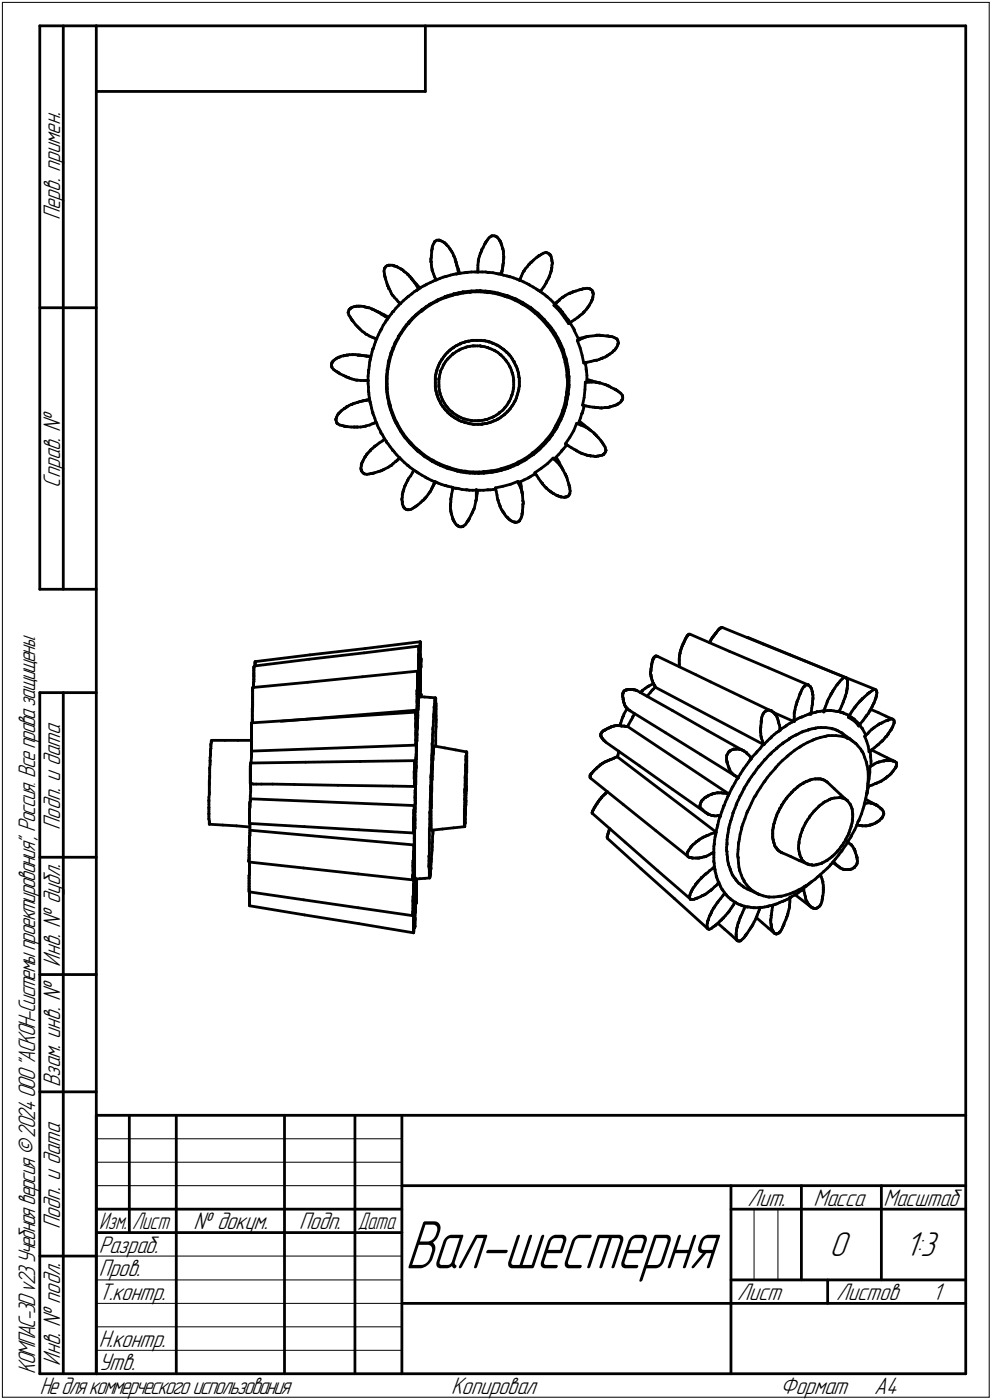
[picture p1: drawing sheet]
<svg xmlns="http://www.w3.org/2000/svg" width="211mm" height="298mm" viewBox="0 0 211 298" stroke-linecap="round" stroke-linejoin="round" font-family="sans-serif">
<defs><g id="words">
<text font-size="15.4" x="86.2" y="270.1">Вал-шестерня</text>
<g font-size="7.8">
<text x="176.5" y="267.5">0</text>
<text x="192.6" y="267.5">1:3</text>
</g>
<g font-size="5.4">
<text x="12.8" y="46.9" transform="rotate(-90 12.8 46.9)">Перв. примен.</text>
<text x="12.8" y="103.8" transform="rotate(-90 12.8 103.8)">Справ. №</text>
<text x="12.8" y="176.7" transform="rotate(-90 12.8 176.7)">Подп. и дата</text>
<text x="12.8" y="205.8" transform="rotate(-90 12.8 205.8)">Инв. № дубл.</text>
<text x="12.8" y="231.6" transform="rotate(-90 12.8 231.6)">Взам. инв. №</text>
<text x="159.1" y="256.8">Лит.</text>
<text x="173.1" y="256.8">Масса</text>
<text x="188" y="256.8">Масштаб</text>
<text x="12.8" y="261.7" transform="rotate(-90 12.8 261.7)">Подп. и дата</text>
<text x="41.2" y="261.8">№ докум.</text>
<text x="63.6" y="261.8">Подп.</text>
<text x="21" y="266.8">Разраб.</text>
<text x="21" y="271.8">Пров.</text>
<text x="21" y="276.8">Т.контр.</text>
<text x="156.9" y="276.8">Лист</text>
<text x="177.9" y="276.8">Листов</text>
<text x="198.4" y="276.8">1</text>
<text x="21" y="286.8">Н.контр.</text>
<text x="7.5" y="292.5" transform="rotate(-90 7.5 292.5)">КОМПАС-3Dv23Учебнаяверсия©2024ООО&quot;АСКОН-Системыпроектирования&quot;, Россия. Всеправазащищены.</text>
<text x="12.8" y="290.8" transform="rotate(-90 12.8 290.8)">Инв. № подл.</text>
<text x="21" y="291.8">Утв.</text>
<text x="8.5" y="296.7">Недлякоммерческогоиспользования</text>
<text x="96" y="296.8">Копировал</text>
<text x="166" y="296.8">Формат</text>
<text x="186" y="296.8">A4</text>
</g>
<g font-size="5.3">
<text x="21.1" y="261.8">Изм.</text>
<text x="28.1" y="261.8">Лист</text>
<text x="76.1" y="261.8">Дата</text>
</g>
</g></defs>
<g fill="none" stroke="#000" stroke-width=".59">
<path d="M8.5 5.5v120zM8.5 5.5h12zM13.5 5.5v120zM20.5 5.5v287zM20.5 5.5h185zM20.5 19.5h70zM90.5 5.5v14zM205.5 5.5v287zM81.7 57.7l.1 .6zM81.8 58.5l.1 .2zM81.8 58.3v.2zM81.8 57.2l-.1 .5z"/>
<path d="M81.8 57.2h.1M81.8 57.1h.1zM81.9 58.8l.1 .2zM81.9 58.8h.1M81.9 57.1l.1-.1zM82 59.2v.2zM82 59.2h.1M82 59.1h.1M82 59.4l.3 .8zM82.1 56.7l-.1 .3zM82.1 56.7l.3-.1zM82.4 56.6h.1"/>
<path d="M82.5 56.6h.1M82.6 56.6h.1M82.6 56.5h.1M82.7 56.5h.1M82.8 56.5h.2zM83 56.5h.5zM83.5 56.5l.2 .1zM83.7 56.6h.1M83.8 56.6h.1M83.8 56.6h.2zM84 56.6l.2 .1zM84.2 56.7h.1"/>
<path d="M84.3 56.7l.1 .1zM84.4 56.8h.1M84.5 56.8l.3 .2zM84.8 57l.5 .2zM85.3 57.2v.1zM85.3 57.3h.1M85.4 57.3l.2 .1zM85.6 57.4l.2 .2zM85.8 57.6l.1 .1zM85.9 57.7h.1M85.9 57.7l.1 .1zM86 57.8l.3 .2z"/>
<path d="M86.3 58l.4 .3zM86.7 58.3h.1M86.7 58.4h.1M86.8 58.4l.1 .1zM86.9 58.5l.1 .1zM87 58.6l.1 .2zM87.1 58.8h.1M87.2 58.8l.7 .9zM87.2 58.8l.3 .6zM87.5 59.4h.1M87.6 59.4h.1M87.6 59.4l.1 .1z"/>
<path d="M87.7 59.5l.2 .3zM87.9 59.7l.7 .8zM87.9 59.8l.3 .4zM91.8 55.8h.1M91.7 55.8h.1M91.7 55.7h.1M91.7 55.5v.1zM91.7 55.2v.3zM91.7 55.2h.1M91.7 55.1h.1M91.8 56.4l.1 .6zM91.8 55.8v.6z"/>
<path d="M91.8 54.8l-.1 .2zM91.8 54.4v.4zM91.9 57v.3zM91.9 53.6l-.1 .8zM91.9 53.3v.3zM91.9 53.3h.1M91.9 57.6l.1 .1zM91.9 57.6h.1M91.9 57.3v.2zM91.9 53.1v.2zM91.9 53.1h.1M91.9 53h.1"/>
<path d="M91.9 52.7v.2zM92 57.7l.3 .7zM92 52.4l-.1 .3zM92.2 59.9l.3-.2zM92.2 52l-.2 .4zM92.3 58.4l.2 .5zM92.5 58.9l.1 .4zM92.5 51.6l-.3 .4zM92.5 51.6h.1M92.5 51.5v-.1zM92.5 59.7l.2-.1zM92.5 51.4l.2-.1z"/>
<path d="M92.6 59.3l.1 .2zM92.8 59.6h.1M92.7 59.6h.1M92.7 51.3l.3-.2zM92.9 59.6h.1M92.9 59.6l.7-.3zM93 51.1h.3zM93.3 51.1h.1M93.4 51.1h.1M93.5 51.1h.1M93.6 51.1h.1M93.6 51.2h.1"/>
<path d="M93.6 59.3l.7-.3zM93.6 51.2l.3 .1zM93.9 51.3l.3 .2zM94.2 51.5l.3 .1zM94.3 59l.4-.1zM94.5 51.6h.1M94.6 51.6h.1M94.6 51.7l.1 .1zM94.7 58.9l.2-.1zM94.7 51.8l.2 .2zM95 58.8h.1M94.9 52l.1 .1z"/>
<path d="M95 58.8l.8-.2zM95 52.1l.1 .1zM95.1 52.2l.2 .2zM95.3 52.4l.4 .5zM95.7 52.9l.1 .1zM95.8 53v.2zM95.8 58.6l.7-.2zM95.8 53.2l.2 .2zM96 53.4l.1 .1zM96.1 53.5l.1 .2zM96.2 53.7l.2 .2zM96.4 53.9l.1 .5z"/>
<path d="M96.5 58.4l.4-.1zM96.5 54.4l.1 .1zM96.6 54.5h.1M96.6 54.6l.1 .2zM96.7 54.8l.2 .3zM96.9 55.4l.3 1zM96.9 55.1v.3zM96.9 55.4l.1 .3zM96.9 58.3h.2zM97 55.7h.1M97 55.8h.1M97 55.9l.1 .2z"/>
<path d="M97.2 58.3h.1M97.1 56.1l.1 .5zM97.2 58.3l.8-.1zM97.2 56.4l.3 .9zM97.2 56.6l.3 .9zM97.5 57.5v.5zM97.5 57.3l.3 .9zM97.5 58v.3zM98 58.2l.8-.1zM98.8 58.1l.3-.1zM99.1 58h.2zM99.4 58h.1"/>
<path d="M99.5 58h.1M99.5 58l.8-.1zM100.3 57.9h.8zM101.1 57.9h.3zM101.4 57.9h.2zM101.7 57.9h.1M101.8 57.9h.1M101.7 57.7v.2zM101.7 57.4v.3zM101.7 57.1v.3zM101.7 56.5v.6zM101.8 57.9h.8z"/>
<path d="M101.8 55.7l-.1 .8zM101.8 55.7h.1M101.8 55.5v.1zM101.9 55.1l-.1 .4zM102 54.5l-.1 .6zM102.2 54l-.2 .5zM102.2 54h.1M102.2 53.9l.1-.1zM102.4 53.7l-.1 .1zM102.4 53.4v.3zM102.4 53.4h.1M102.4 53.3h.1z"/>
<path d="M102.5 53.1v.2zM102.6 57.9h.8zM102.8 52.7l-.3 .4zM103.1 52l-.3 .7zM103.2 51.8l-.1 .2zM103.2 51.8h.1M103.3 51.8h.1M103.3 51.7h.1M103.3 51.6h.1zM103.4 57.9l.3 .1zM103.4 51.6l.1-.1zM103.5 51.5h.1"/>
<path d="M103.5 51.4l.1-.2zM103.7 58h.2zM103.8 51l-.2 .2zM104 58h.1M104.1 58h.1M104.1 58l.8 .1zM104.1 50.6l-.3 .4zM104.1 50.6l.4-.3zM104.5 50.3h.1M104.6 50.3v-.1zM104.6 50.2h.2zM104.8 50.2h.4z"/>
<path d="M104.9 58.1l.8 .2zM105.2 50.2l.2 .1zM105.4 50.3h.1M105.5 50.3l.1 .1zM105.6 50.4l.1 .1zM105.7 58.3h.3zM105.7 50.5h.1M105.7 50.5l.2 .1zM105.9 50.6l.3 .4zM106 58.3h.2zM106.3 58.3h.1M106.2 51l.1 .2z"/>
<path d="M106.3 58.3l.8 .3zM106.3 51.2h.1M106.3 51.3h.1M106.4 51.3l.1 .2zM106.5 51.5l.1 .2zM106.6 51.7h.1M106.6 51.8l.1 .2zM106.7 52l.1 .2zM106.7 58.3v.1zM106.8 52.2l.1 .6zM106.8 57.7l-.1 .6zM106.8 57.7l-.1 .7z"/>
<path d="M106.9 57.1l-.1 .6zM106.9 52.8h.1M106.9 52.9l.1 .1zM107 56.5l-.1 .6zM107 53h.1M107 53.1l.1 .3zM107 56.2v.3zM107.1 58.6l.8 .2zM107.1 53.4h.1M107.1 53.5h.1M107.1 53.6v.2zM107.1 53.8v.2z"/>
<path d="M107.1 54l.1 .6zM107.1 55.4v.5zM107.1 55.9h.1M107.1 56h.1M107.1 56l-.1 .2zM107.2 54.6h.1M107.2 54.7h.1M107.2 54.8v.2zM107.2 55l-.1 .4zM107.9 58.8h.3zM108.2 58.8l.2 .1zM108.5 58.9h.1"/>
<path d="M108.5 58.9l.8 .3zM109.3 59.2l.7 .2zM110 59.4l.4 .2zM110.4 59.6l.2 .1zM110.7 59.7h.1M110.7 59.7l.7 .3zM110.7 59.5l-.1 .2zM110.7 59.3v.2zM110.9 58.8l-.2 .5zM111.2 58.3l-.3 .5zM111.4 57.7l-.2 .6zM111.4 57.7h.1"/>
<path d="M111.5 57.7h.1M111.5 57.7l.1-.1zM111.8 57.2l-.2 .4zM111.8 57.2l.4-.4zM112.5 56.3l-.3 .5zM112.5 56.3h.1M112.6 56.3l.1-.1zM112.8 56l-.1 .2zM112.8 56l.1-.1zM112.9 55.9h.1M113 55.9h.1M113 55.8h.1"/>
<path d="M113.1 55.8l.2-.2zM113.3 55.6l.2-.2zM113.5 55.4l.6-.5zM114.1 54.9l.3-.2zM114.4 54.7l.1-.1zM114.5 54.6l.1-.1zM114.6 54.5h.1M114.6 54.4h.1M114.7 54.4h.2zM114.9 54.4l.2-.2zM115.1 54.2l.5-.3zM115.6 53.9l.5-.1z"/>
<path d="M116.1 53.8h.1M116.2 53.8h.1M116.2 53.8h.2zM116.3 59.9h.1M116.4 53.8l.3 .1zM116.6 59.5l-.3 .4zM116.7 53.9l.2 .2zM116.8 59.2l-.2 .3zM116.8 58.9h.1M116.8 59v.2zM116.9 54.1h.1M116.9 54.2h.1"/>
<path d="M116.9 58.8h.1M116.9 58.8l-.1 .1zM117 54.2h.1M117 54.3h.1M117.1 54.3h.1M117.1 54.4h.1zM117.1 58.3l-.2 .5zM117.2 54.4l.1 .2zM117.2 58l-.1 .3zM117.3 54.6v.4zM117.3 57.7h.1M117.3 57.8l-.1 .2z"/>
<path d="M117.3 55l.1 .4zM117.4 57.1h.1M117.3 57.1h.1M117.3 57.2v.2zM117.3 57.4v.3zM117.4 55.4h.1M117.4 55.5v.1zM117.4 55.6l.1 .3zM117.4 56.5v.6zM117.5 55.9h.1M117.5 56h.1M117.5 56.1l-.1 .4z"/>
<path d="M8.5 65.5h12zM70.5 77.9l.1 .2zM70.5 77.6v.3zM70.6 78.2l.4 .5zM70.6 78.2h.1M70.6 78.1h.1M70.6 77.3l-.1 .3zM70.6 77.3h.1M70.6 77.2h.1M70.7 77.2h.1M70.7 77.1h.1M70.7 77h.1"/>
<path d="M70.8 77h.1zM71 78.7l.3 .2zM71 76.8l-.1 .2zM71 76.8l.3-.3zM71.3 78.9l.2 .2zM71.3 76.5l.2-.1zM71.5 79.1l.2 .1zM71.5 76.4l.1-.1zM71.6 76.3l.2-.1zM71.7 79.2h.1zM71.9 79.2h.1M71.8 76.2l.3-.1z"/>
<path d="M71.9 79.2l.1 .1zM72 79.3l.1 .1zM72.1 79.4h.1M72.1 76.1v-.1zM72.1 79.4l.2 .2zM72.1 76h.2zM72.3 79.6l.8 .3zM72.3 76l.3-.1zM72.6 75.9l.6-.1zM73.1 79.9l.3 .2zM73.2 75.8h.1M73.2 75.7h.1"/>
<path d="M73.3 75.7h.2zM73.5 75.7l.2-.1zM73.7 75.6h.1M73.8 75.6h.1M73.9 75.6h.2zM74.1 75.6l.2-.1zM74.1 66.6l.2 .5zM74.1 66.6h.1M74.1 66.5h.1M74.2 66.3l-.1 .2zM74.3 67.1l.2 .4zM74.3 66l-.1 .3z"/>
<path d="M74.3 66l.1-.2zM74.3 75.5h.6zM74.4 65.8h.1M74.5 67.5l.2 .3zM74.5 65.8h.1M74.5 65.7l.1-.1zM74.6 65.6h.1M74.7 67.8l.1 .1zM74.7 65.6l.1-.1zM74.8 68v.1zM74.8 68h.1M74.8 65.5l.1-.1z"/>
<path d="M74.8 68.1l.1 .1zM74.9 75.5h.1M75 68.2h.1M74.9 65.4l.5-.1zM75 75.5h.1M75 68.3l.2 .2zM75 68.3h.1M75.1 75.5h.3zM75.2 68.5l.5 .7zM75.4 75.5h.3zM75.4 65.3h.3zM75.7 75.5l.4 .1z"/>
<path d="M75.7 69.2l.2 .2zM75.7 65.3l.1-.1zM75.8 65.2h.1zM75.9 69.4l.2 .2zM75.9 65.2h.3zM76.1 75.6l.9 .1zM76.1 75.6h.1M76.1 69.6l.1 .1zM76.2 75.6h.1M76.2 69.7l.2 .1zM76.2 65.2h.1M76.3 75.6h.2z"/>
<path d="M76.3 65.2h.1M76.4 69.8l.1 .2zM76.4 65.2h.1M76.5 75.6h.1zM76.5 65.2h.3zM76.5 70l.1 .1zM76.6 75.6l.5 .1zM76.6 70.1l.4 .4zM76.8 65.2l.6 .1zM77 75.7l1 .1zM77 70.5l.6 .4zM77.1 75.7l.9 .2z"/>
<path d="M77.4 65.3h.1M77.5 65.3l.1 .1zM77.6 70.9l.2 .2zM77.6 65.4h.1zM77.7 65.4h.3zM77.8 71.1l.2 .1zM78 75.8l.9 .1zM78 75.9h.6zM78.1 71.2h.1M78 65.4h.1M78.1 71.2l.5 .3zM78.1 65.4h.1"/>
<path d="M78.1 65.4l.2 .1zM78.3 65.5h.3zM78.4 78.8v.2zM78.4 79v.4zM78.4 79.4l-.1 .7zM78.5 78.7l-.1 .1zM78.6 77.9l-.1 .8zM78.6 75.9l.2 .1zM78.6 71.5l.6 .3zM78.6 65.5l.5 .3zM78.7 77.1l-.1 .8zM78.7 76.5v.3z"/>
<path d="M78.7 76.8v.3zM78.8 76.5h-.1zM78.8 76h.1M79 75.6l-.2 .9zM79.1 65.8h.1M79.2 74.9l-.2 .7zM79.2 71.8l.4 .2zM79.2 65.8v.1zM79.2 74.5v.4zM79.2 65.9h.2zM79.4 74.3h.1M79.3 74.3h.1"/>
<path d="M79.3 74.3l-.1 .2zM79.4 65.9l.3 .1zM79.6 72l.2 .1zM79.7 73.4l-.3 .9zM79.7 66l.1 .1zM79.8 66.1l1 .4zM79.8 72.1h.2zM79.8 66.1l.5 .3zM79.9 72.7l-.2 .7zM80 72.4l-.1 .3zM80.1 72.1h.1M80.1 72.2l-.1 .2z"/>
<path d="M80.2 72.1h.1M80.2 72.1l-.1 .1zM80.3 66.4h.1M80.3 66.4l.2 .1zM80.5 71.3l-.3 .8zM80.5 66.5h.2zM80.7 66.5l.4 .4zM80.8 66.5l1 .6zM80.9 70.6l-.4 .7zM81 70.3l-.1 .3zM81.1 70.1h.1M81.1 70.2l-.1 .1z"/>
<path d="M81.1 66.9l.9 .5zM81.2 70l-.1 .1zM81.5 69.3l-.3 .7zM81.8 67.1l.9 .5zM82 68.7l-.5 .6zM82 67.4l.4 .2zM82.1 68.3l-.1 .4zM82.3 68.2l-.2 .1zM82.3 60.2l.1 .3zM82.3 79.7l-.1 .6zM82.4 68.1l-.1 .1zM82.4 60.5l.1 .2z"/>
<path d="M82.4 67.6l.1 .1zM82.4 79l-.1 .7zM82.4 79h.1M82.4 78.9h.1M82.4 78.7v.1zM82.5 60.9h.1M82.5 60.7v.2zM82.5 79.2l-.1 1.4zM82.5 79.2h.1M82.5 78.9v.2zM82.5 78.4l-.1 .3zM82.5 60.9l.1 .2z"/>
<path d="M82.5 78.7v.2zM82.5 77.8v.6zM82.6 61.1l.1 .2zM82.6 78.1l-.1 .6zM82.6 77l-.1 .8zM82.6 77h.1M82.8 61.5h.1M82.7 61.5h.1M82.7 61.4h.1M82.7 77h.1M82.7 76.8v.2zM82.8 67.4l-.4 .7z"/>
<path d="M82.8 61.5l.3 .5zM82.8 76.5l-.1 .3zM82.9 76.9l-.3 1.2zM83 75.9l-.2 .6zM83.1 62l.2 .6zM83.1 75.3l-.1 .6zM83.1 75.3l.1-.1zM83.2 75.5l-.3 1.4zM83.2 75.5l.1-.1zM83.2 75.2h.1M83.2 75.1h.1M83.3 66.8l-.5 .6z"/>
<path d="M83.3 62.6l.2 .2zM83.3 75.3v.1zM83.4 75l-.1 .3zM83.4 74.7l-.2 .3zM83.5 66.5l.2-.1zM83.5 66.5l-.2 .3zM83.5 62.8l.1 .1zM83.6 62.9l.1 .1zM83.6 74.1l-.2 .6zM83.7 66.3h.1M83.7 63l.2 .3zM83.7 74.4l-.3 .6z"/>
<path d="M83.9 63.3l.5 .5zM83.9 73.5l-.3 .6zM83.9 73.5h.1M83.9 73.4h.1M83.9 73.3l.1-.1zM84.1 73.3l-.4 1.1zM84.1 72.9l-.1 .3zM84.2 65.6l-.5 .7zM84.4 63.8l.3 .4zM84.4 72.4l-.3 .5zM84.7 64.2l.2 .2zM84.8 65.1l-.6 .5z"/>
<path d="M84.8 72.1l-.7 1.2zM84.8 72.1h.1M84.8 71.8l-.4 .6zM84.8 71.8h.1M84.8 71.7h.1M84.8 71.6v-.1zM84.8 71.8v.2zM84.9 64.4l.2 .1zM85 64.8l.2-.1zM85 64.8l-.2 .3zM85 71.5l-.2 .3zM85 71.3l-.2 .2z"/>
<path d="M85.1 64.5l.1 .2zM85.3 64.6l-.1 .1zM85.3 71l-.3 .5zM85.3 70.8l-.3 .5zM85.8 70.2l-.5 .6zM85.8 70.2h.1M85.8 70.1l.1-.1zM85.9 64l.5-.5zM85.9 64l-.6 .6zM85.9 70v-.1zM86 70l-.7 1zM86.1 69.7l-.2 .2z"/>
<path d="M86.4 69.2l-.3 .5zM86.4 69.2l.6-.5zM86.7 63.2h.2zM86.7 63.2l-.3 .3zM86.9 68.9l-.9 1.1zM86.9 68.9h.1M87 63.1l.6-.5zM87 63.1l-.1 .1zM87 68.7h.1M87 68.6h.1M87 68.7v.2zM87 68.7l.2-.1z"/>
<path d="M87.1 68.4l-.1 .2zM87.1 68.4l.2-.2zM87.6 62.6l.6-.5zM87.6 68.1l-.4 .5zM87.6 68.1l.9-.9zM87.7 67.7l-.4 .5zM87.7 67.7l.5-.4zM88.2 62.1l.4-.2zM88.2 60.2l.5 .8zM88.2 67.3l.1-.1zM88.3 67.2l.2-.1zM88.5 67.2l1.1-.9z"/>
<path d="M88.5 67.1l.1-.2zM88.6 61.9l.1-.1zM88.6 60.5l.8 .9zM88.6 66.9l.6-.4zM88.8 61.7h.1M88.7 61.7h.1M88.7 61l.3 .4zM88.8 61.7l.7-.5zM89 61.4l.1 .2zM89.2 66.5l.5-.5zM89.5 61.2l.7-.3zM89.6 66.3h.1"/>
<path d="M89.7 66.3v-.1zM89.7 66h.1M89.7 66.2l.3-.2zM89.7 66l.2-.1zM89.9 65.9l.3-.2zM90 66l.5-.4zM90.2 60.9l.3-.2zM90.2 65.7l.5-.4zM90.5 60.7l.2-.1zM90.5 65.6l1-.7zM90.7 65.3l.6-.4zM90.8 60.5l.7-.3z"/>
<path d="M90.8 60.5l-.1 .1zM91.3 64.9h.1zM91.4 64.9v-.1zM91.4 64.8l.4-.2zM91.5 60.2l.7-.3zM91.5 64.9l1.2-.6zM91.8 64.6l.5-.3zM92.3 64.3l.6-.3zM92.7 64.3h.1M92.7 79.8l-.1 .4zM92.7 79.8h.1M92.8 64.3l.2-.1z"/>
<path d="M92.8 79.6l-.1 .2zM92.8 79.3v.3zM92.9 64h.1M92.9 79l-.1 .3zM92.9 79h.1M93 64.2l.2-.2zM93 64v-.1zM93 79h.1M93 78.7v.2zM93 63.9l.1-.1zM93 78.5v.2zM93.1 63.8h.3z"/>
<path d="M93.2 64l.5-.2zM93.2 78.1l-.2 .4zM93.2 78.1h.1M93.3 77.9l-.1 .2zM93.4 63.8l.6-.3zM93.4 77.6l-.1 .3zM93.6 79.8l-.1 .5zM93.6 77.4l-.2 .2zM93.6 77.4h.1M93.6 77.1v.2zM93.7 63.8l1.2-.5zM93.7 79.2l-.1 .6z"/>
<path d="M93.7 79.2h.1M93.8 78.8l-.1 .3zM93.8 76.9l-.2 .2zM94 63.5l.7-.3zM94 76.6l-.2 .3zM94 76.6h.1M94 76.5h.1M94.1 78.4l-.3 .4zM94.1 76.4v.1zM94.3 77.8l-.2 .6zM94.3 77.8h.1M94.3 77.7l.1-.1z"/>
<path d="M94.3 76.1l-.2 .3zM94.5 75.9l-.2 .2zM94.6 77.4l-.2 .2zM94.6 75.8l-.1 .1zM94.6 75.8l.1-.1zM94.7 63.2h.1M94.7 63.2h.2zM94.8 77l-.2 .4zM94.8 75.4l-.1 .3zM94.8 75.4l.3-.2zM94.9 63.3l1.4-.4zM94.9 63.2l.3-.2z"/>
<path d="M95.1 75.2l.1-.1zM95.2 63l.6-.2zM95.2 76.5l-.4 .5zM95.2 76.5h.1M95.2 75.1v-.1zM95.2 76.5l.1-.1zM95.2 75l.2-.2zM95.3 76.4l.2-.2zM95.4 74.8l.3-.2zM95.5 76.2l.3-.3zM95.7 74.6h.1M95.8 62.8l.6-.1z"/>
<path d="M95.8 74.6h.1M95.8 74.5l.1-.1zM95.8 75.9l.5-.5zM95.9 74.4l.2-.1zM96.1 74.3l.3-.2zM96.3 62.9l.1-.1zM96.3 75.4h.1M96.4 75.4h.1M96.4 75.4v-.1zM96.4 74.1h.1M96.4 62.8l.4-.1zM96.4 62.7l.1-.1z"/>
<path d="M96.4 75.3l.3-.1zM96.4 74.1l.1-.1zM96.5 62.6h.1M96.5 74l.1-.1zM96.6 62.6h.1M96.6 73.9l.3-.2zM96.7 62.6l.3-.1zM96.7 75.2l.4-.4zM96.8 62.7h.6zM96.9 73.7l.2-.1zM97 62.5l.6-.2zM97.1 74.8l.5-.2z"/>
<path d="M97.1 73.6h.1M97.2 73.6l.2-.1zM97.4 62.7l1.2-.3zM97.4 73.5l.2-.2zM97.6 62.3l.7-.1zM97.6 73.3l.3-.1zM97.7 74.5l-.1 .1zM97.7 74.5h.1M97.8 74.5l.2-.2zM97.9 73.2h.1M98 73.2h.1M98 74.3l.5-.1z"/>
<path d="M98 73.2l.1-.1zM98.1 73.1l.4-.1zM98.3 62.2h.1M98.5 62.1l-.1 .1zM98.5 62.1h.1M98.5 74.2l.6-.2zM98.5 73l.2-.1zM98.6 62.4l1.3-.2zM98.6 62.1h.3zM98.7 72.9h.1M98.8 72.9l.1-.1zM98.9 62.1h.6z"/>
<path d="M98.9 72.8h.1M99 72.8l.2-.1zM99.1 74v-.1zM99.1 73.9h.1M99.2 73.9l.3-.1zM99.2 72.7l.4-.1zM99.5 62.1l.7-.1zM99.5 73.8l.5-.1zM99.6 72.6h.1M99.7 72.6h.1M99.8 72.6h.4zM99.9 62.2h.1"/>
<path d="M100 62.2h.2zM100 73.7h.6zM100.2 62.2l.2-.1zM100.2 72.6l.2-.1zM100.2 62h.1M100.3 62h.2zM100.4 62.1h.7zM100.4 72.5h.1M100.5 62h.3zM100.5 72.5h.1M100.6 73.7h.1M100.6 72.5h.2z"/>
<path d="M100.7 73.7h.1zM100.8 72.5h.2zM100.8 62l.6-.1zM100.8 73.7h.3zM101 72.5h.3zM101.1 62.1h1.2zM101.1 73.7h.5zM101.3 72.5h.1M101.4 61.9h.7zM101.4 72.5h.2zM101.6 73.7h.5zM101.6 72.5h.3z"/>
<path d="M101.9 72.5h.3zM102.1 61.9h.1M102.1 73.7h.1M102.2 61.9h.1M102.2 73.7h.1M102.2 72.5h.1M102.3 62.1l1.4 .2zM102.3 61.9l.1 .1zM102.3 73.7h.1zM102.3 72.5h.1M102.4 62h.3zM102.4 73.7h.2z"/>
<path d="M102.4 72.5h.1M102.4 72.5l.4 .1zM102.6 73.7l.5 .1zM102.7 62h.6zM102.8 72.6h.2zM103 72.6h.1M103.1 73.8l.5 .2zM103.1 72.6h.1M103.2 72.6h.2zM103.3 62l.8 .1zM103.4 72.6h.2zM103.6 74h.1"/>
<path d="M103.6 72.6l.3 .1zM103.7 62.3h.1M103.7 74h.1M103.8 62.3h.1M103.8 74l.1 .1zM103.9 62.3h.3zM103.9 74.1l.2 .1zM103.9 72.7h.1M104 72.7h.1M104 72.8h.1M104.1 62.1h.1M104.1 72.8h.1z"/>
<path d="M104.1 62.1h.2zM104.1 74.2l.5 .1zM104.2 62.3l.6 .1zM104.2 72.8l.3 .1zM104.3 62.1h.3zM104.5 72.9l.2 .2zM104.6 62.1l.6 .1zM104.6 74.3l.6 .3zM104.7 73.1h.1M104.8 62.4l1.2 .3zM104.8 73.1h.1M104.9 73.1l.1 .1z"/>
<path d="M105 73.2h.2zM105.2 74.6v.1zM105.2 62.2l.7 .2zM105.2 74.7h.1M105.2 73.2l.4 .2zM105.3 74.7l.3 .1zM105.6 74.8l.4 .3zM105.6 73.4l.1 .1zM105.7 73.5h.1zM105.8 73.5l.3 .2zM105.9 62.4h.1M106 62.7l1.4 .4z"/>
<path d="M106 62.4l.2 .1zM106 75.1l.4 .4zM106.1 73.7l.2 .1zM106.2 62.5l.3 .1zM106.3 73.8l.1 .1zM106.4 75.5h.1M106.4 73.9l.2 .1zM106.5 62.6l.6 .1zM106.5 75.5l.1 .1zM106.6 75.6l.2 .2zM106.6 74l.2 .2zM106.8 75.8l.3 .3z"/>
<path d="M106.8 74.2l.2 .1zM107 74.3h.1M107.1 62.7l.7 .2zM107.1 76.1l.4 .5zM107.1 74.3l.1 .1zM107.2 74.4l.1 .1zM107.3 74.5l.1 .2zM107.4 63.1h.1M107.4 63.1l.2 .1zM107.4 74.7l.3 .2zM107.5 76.6l.1 .1zM107.6 63.2h.3z"/>
<path d="M107.6 76.7l.1 .1zM107.7 76.8l.1 .2zM107.7 74.9h.1M107.8 62.9h.1M107.8 77l.3 .4zM107.8 74.9h.1M107.8 75l.1 .1zM107.9 63.2l.6 .2zM107.9 62.9l.1 .1zM107.9 75.1l.2 .2zM108 63l.3 .1zM108.1 77.4l.3 .5z"/>
<path d="M108.1 75.3l.2 .2zM108.3 63.1l.6 .2zM108.3 75.5h.1M108.4 77.9l.1 .1zM108.4 75.5h.1M108.4 75.6l.1 .2zM108.5 63.4l1.1 .5zM108.5 78h.1M108.5 78.1l.1 .2zM108.5 75.8l.2 .1zM108.6 78.3l.2 .5zM108.7 75.9l.2 .4z"/>
<path d="M108.8 78.8l.2 .5zM108.9 63.3l.7 .3zM108.9 76.3l.1 .1zM109 79.3h.1M109 79.4h.1M109 76.4l.1 .1zM109.1 79.4v.2zM109.1 79.6v.2zM109.1 76.5v.2zM109.1 79.8l.1 .5zM109.1 76.7l.2 .3zM109.3 77h.1"/>
<path d="M109.4 77h.1M109.4 77.1l.1 .1zM109.5 77.2l.1 .3zM109.6 63.9l1.1 .6zM109.6 63.6v.1zM109.6 77.5l.1 .3zM109.6 63.7h.2zM109.7 77.8l.1 .1zM109.8 63.7l.3 .1zM109.8 77.9h.1M109.8 78l.2 .3zM110 78.3l.1 .3z"/>
<path d="M110.1 63.8l.5 .3zM110.1 78.6h.1M110.1 78.7h.1M110.1 78.7l.1 .1zM110.2 78.8v.4zM110.2 79.2l.1 .2zM110.3 79.4h.1M110.3 79.5h.1M110.3 79.6h.1M110.3 79.7l.1 .3zM110.6 64.1l.7 .3zM110.7 64.5h.1"/>
<path d="M110.8 64.5l.1 .1zM110.9 64.6l.1 .1zM111 64.7l.3 .2zM111.3 64.9l.5 .2zM111.3 64.4v.1zM111.3 64.5l.1 .1zM111.4 60l.7 .4zM111.4 64.6l.4 .2zM111.8 65.1l1 .7zM111.8 64.8l.5 .3zM112.1 60.4l.3 .1zM112.3 65.1l.6 .3z"/>
<path d="M112.4 60.5l.2 .1zM112.6 60.6l.1 .1zM112.7 60.7l.8 .4zM112.8 65.8l1.1 .9zM112.9 65.4h.1M112.9 65.5h.1M112.9 65.5l.1 .1zM113 65.6l.3 .2zM113.3 65.8l.5 .4zM113.5 61.1l.6 .5zM113.8 66.2l.6 .4zM113.9 66.7h.1"/>
<path d="M114 66.7v.1zM114 66.8l.3 .3zM114.1 61.6l.3 .1zM114.3 67.1l.4 .4zM114.4 61.7l.2 .1zM114.4 66.6h.1M114.4 66.7h.1M114.5 66.7l.1 .1zM114.6 61.8v.1zM114.6 66.8l.2 .3zM114.6 61.9l.8 .5zM114.7 67.5l.9 .8z"/>
<path d="M114.8 67.1l.4 .4zM115 62.1h.1M115.2 61.7l-.2 .4zM115.2 67.5l.5 .5zM115.4 62.4l.6 .4zM115.6 68.3l.9 1.1zM115.7 61l-.5 .7zM115.7 68l.1 .1zM115.8 68.1l.1 .1zM115.9 68.2l.2 .2zM116 62.8l.2 .3zM116.1 60.5l-.4 .5z"/>
<path d="M116.1 68.4l.4 .4zM116.2 63.1l.2 .1zM116.3 60h.1M116.2 60v.2zM116.2 60.2l-.1 .3zM116.4 63.2h.1zM116.5 63.2l.7 .6zM116.5 69.4h.1M116.5 68.8l.5 .6zM116.6 69.4l.1 .2zM116.7 69.6l.1 .2zM116.8 69.8l.4 .5z"/>
<path d="M117 69.4h.1M117 69.5l.1 .1zM117.1 69.6l.2 .2zM117.2 63.8l.5 .5zM117.2 70.3l.7 1zM117.3 69.8l.4 .6zM117.7 64.3l.2 .3zM117.7 70.4l.4 .6zM117.9 65h.1M117.9 65l1.1 1.2zM117.9 71.3l.7 1.3zM117.9 64.6l.2 .1z"/>
<path d="M117.9 64.9h.1M118 64.9h.1zM118.1 64.8l.1 .1zM118.1 64.8h.1M118.1 64.7l.3-.3zM118.1 71h.1M118.1 71l.1 .2zM118.2 64.9l.6 .5zM118.2 64.7l-.1 .2zM118.2 64.7l.2-.2zM118.2 71.2l.2 .3zM118.4 64.4l.3-.2z"/>
<path d="M118.4 64.5l.2-.2zM118.4 71.5l.3 .5zM118.6 64.3l.4-.4zM118.6 72.6h.1M118.6 72.6l.1 .1zM118.7 64.2l.3-.4zM118.7 72.7l.1 .3zM118.7 72l.3 .6zM118.8 65.4l.5 .6zM118.8 73l.2 .6zM119 63.9h.1M119 63.8l.6-.5z"/>
<path d="M119 66.2l1.1 1.4zM119 73.6l.5 1.1zM119 72.6h.1M119 72.7l.1 .2zM119.1 72.9l.2 .3zM119.3 66l.2 .3zM119.3 73.2l.2 .5zM119.5 66.3l.1 .1zM119.5 74.7l.5 1.3zM119.5 73.7l.3 .6zM119.6 66.5h.1zM119.6 66.5h.1"/>
<path d="M119.6 63.3h.1M119.7 66.5l.5 .7zM119.7 63.3l.1-.1zM119.8 63.2h.2zM119.8 74.3h.1M119.8 74.4h.1M119.8 74.5l.1 .1zM119.9 74.6l.1 .3zM120 63.2l.3-.3zM120 76h.1M120 76.1l.1 .2zM120 74.9l.1 .6z"/>
<path d="M120.1 67.6l.9 1.3zM120.1 76.3v.2zM120.1 76.5l.1 .6zM120.1 75.5l.3 .7zM120.2 67.2l.4 .6zM120.2 77.1l.3 1.2zM120.3 62.9l.8-.4zM120.4 76.2h.1M120.4 76.3l.1 .2zM120.5 78.3l.1 1.5zM120.5 76.5l.1 .3zM120.6 76.8v.6z"/>
<path d="M120.6 67.8l.3 .3zM120.6 79.8h.1M120.6 79.9v.4zM120.6 77.4l.2 .7zM120.8 78.1h.1M120.8 78.1v.2zM120.8 78.3l.1 .4zM120.9 68.1l.1 .1zM120.9 78.7l.1 .5zM121 68.3l.1 .1zM121 68.3h.1M121 79.2v.7z"/>
<path d="M121 79.9h.1M121.1 68.4l.4 .7zM121.1 62.5h.1zM121.1 68.8l.1-.1zM121.1 68.8l-.1 .1zM121.2 62.5h.1M121.2 62.4h.2zM121.2 68.7l.4-.2zM121.4 62.4l.2-.1zM121.5 69.1l.4 .7zM121.6 62.3l.2-.1zM121.6 68.5l.7-.4z"/>
<path d="M121.8 62.2h.1M121.8 62.1h.1M121.9 69.8l.2 .2zM121.9 62.1h.3zM122.1 70l.1 .2zM122.2 70.4l1 2zM122.2 70.4h.1M122.2 70.3h.1M122.2 62.1l.3-.1zM122.3 68.1l.6-.5zM122.5 62l.8-.3zM122.9 67.6l.2-.1z"/>
<path d="M122.9 72.6h.1M122.9 72.5h.1M122.9 72.6l.5 1.5zM123 72.1l.8-.1zM123 72.5l.2-.1zM123.2 72.4l.2-.1zM123.3 61.7l.2-.1zM123.3 67.3l-.2 .2zM123.4 67.2l.3-.2zM123.4 67.2l-.1 .1zM123.4 72.3l.3-.2zM123.4 74.1l.5 1.6z"/>
<path d="M123.5 61.6h.1M123.6 61.6h.1M123.7 61.6h.2zM123.7 67l.3-.3zM123.7 72.1l.4-.1zM123.8 72l.6-.2zM123.9 61.6h.1M123.9 75.7l.3 1.6zM124 61.6l.1-.1zM124.1 61.5h.4zM124.1 66.5l-.1 .2zM124.1 72l.7-.3z"/>
<path d="M124.3 66.5h.1M124.2 66.5h-.1zM124.2 77.3h.2zM124.3 66.4l.4-.4zM124.3 66.4h.1M124.4 71.8l.7-.2zM124.4 77.3l.1-.1zM124.5 61.5l.4-.1zM124.5 77.2l.1 .5zM124.5 77.2l.5-.1zM124.6 77.7l.1 .7zM124.7 78.7l.1 .2z"/>
<path d="M124.7 78.4v.3zM124.8 79.1l.1 .8zM124.8 79.1h.1M124.8 79h.1M124.8 71.7l.3-.1zM124.9 79.9v1.5zM124.9 61.4l.5 .1zM124.9 65.7l-.2 .3zM125 65.6l-.1 .1zM125 77.1l.7-.1zM125.1 65.4h.1M125.1 65.5l-.1 .1z"/>
<path d="M125.1 71.6h.1M125.1 71.6l1.6-.1zM125.2 65.3l-.1 .1zM125.3 65.1l-.1 .2zM125.4 61.5h.1M125.4 64.9h.1M125.4 65l-.1 .1zM125.5 61.5l.1 .1zM125.6 61.6h.1zM125.7 61.6l.3 .2zM125.7 64.4l-.3 .5zM125.7 77l.7-.2z"/>
<path d="M125.8 64.2l-.1 .2zM126 63.9h.1M125.9 63.9h.1M125.9 64h.1M125.9 64.1l-.1 .1zM126 61.8l.1 .3zM126.1 62.1h.1M126.1 63.5v.2zM126.1 63.7l-.1 .2zM126.2 62.1h.1M126.2 62.2h.1M126.2 62.3h.1"/>
<path d="M126.2 62.4v.1zM126.2 63.2v.2zM126.2 63.4l-.1 .1zM126.2 62.5v.2zM126.2 62.7v.5zM126.4 76.8l.3-.1zM126.7 71.5h.2zM126.7 76.7h.2zM126.9 71.5h.1M126.9 71.4h.2zM127 76.7h.1M127 76.7l.5-.2z"/>
<path d="M127.1 71.4h.2zM127.3 71.4h.2zM127.5 71.4h.1M127.5 76.5l.3-.1zM127.6 71.4h.1M127.7 71.4l.1 .1zM127.8 71.5h.5zM127.8 76.4l.2-.1zM128.1 76.3h.1M128.2 76.3h.1M128.3 71.5h.7zM128.3 76.2l.5-.2z"/>
<path d="M128.3 76.2l-.1 .1zM128.8 76l.2-.1zM129 71.5h.3zM129.2 75.8h.1M129.1 75.8l-.1 .1zM129.3 71.5h.1M129.3 75.7l.2-.2zM129.3 75.7l-.1 .1zM129.4 71.5h.1M129.5 71.5l.1 .1zM129.5 75.5l.2-.1zM129.6 71.6h.1"/>
<path d="M129.7 71.6h.1M129.8 71.6h.2zM129.8 75.4l.5-.4zM129.8 75.4h-.1zM130 71.6l.3 .1zM130.3 71.7l.4 .2zM130.5 74.8l.1-.1zM130.5 74.8l-.2 .2zM130.7 74.6h.1M130.6 74.6h.1M130.7 71.9l.4 .2zM130.9 74.4l-.2 .2z"/>
<path d="M131 74.3l-.1 .1zM131.1 74.2l-.1 .1zM131.1 72.1h.1M131.2 72.1l.1 .1zM131.2 73.9l-.1 .3zM131.3 72.2l.1 .2zM131.4 72.4l.1 .2zM131.4 73.6l-.2 .3zM131.5 72.6l.1 .4zM131.5 73.2l.1-.1zM131.5 73.2h.1M131.5 73.3l-.1 .3z"/>
<path d="M131.6 73h.1M71.5 89.4v.3zM71.5 89.4h.1M71.5 89.3h.1M71.5 89.2h.1M71.5 89.7l.1 .3zM71.5 89.1h.1M71.6 90l.1 .2zM71.6 88.8l-.1 .2zM71.8 90.2h.1M71.8 90.2l.1 .1zM71.8 88.4l-.2 .4z"/>
<path d="M71.9 90.3l.4 .2zM72 88.1l-.2 .3zM72 88.1h.1M72.1 88.1h.1M72.1 88.1v-.1zM72.1 88l.2-.2zM72.3 90.5l.4 .1zM72.3 87.8l.1-.1zM72.4 87.7l.2-.2zM72.6 87.5l.1-.1zM72.7 90.6l.4 .1zM72.7 87.4l.5-.4z"/>
<path d="M73.1 90.7l.1 .1zM73.3 90.8h.1M73.2 87h.1M73.4 90.8h.1M73.3 87l.2-.1zM73.4 80.1l.2 .1zM73.4 90.8h.2zM73.5 86.9l.2-.2zM73.6 80.2l.1 .1zM73.6 90.8h.1zM73.7 80.3h.1M73.7 90.8h.2z"/>
<path d="M73.7 80.3h.3zM73.7 86.7h.1M73.7 86.6h.1M73.8 86.6l.2-.1zM73.9 90.8l.9 .1zM74 80.3l.2 .1zM74 86.5l.3-.1zM74.3 80.4h.1M74.3 80.4v.1zM74.3 86.4l.5-.3zM74.3 80.5l.5 .2zM74.8 90.9h.4z"/>
<path d="M74.8 86.1h.1M74.8 80.7l.6 .2zM74.9 86.1l.1-.1zM75 86l.2-.1zM75.2 90.9h.2zM75.2 85.9h.3zM75.4 90.9h.1M75.4 80.9h.4zM75.5 90.9h.1M75.5 90.9h.3zM75.5 85.9l.5-.2zM75.8 80.9h.1z"/>
<path d="M75.8 90.9h.1zM76 80.9h.1M76 90.9h.1M76 80.9l.8 .1zM76.1 90.9h.1M76 85.7h.1M76.1 90.9h.6zM76.1 85.7l.2-.1zM76.3 85.6l.3-.1zM76.6 85.5l.7-.2zM76.7 90.9l.6-.1zM76.8 81h.6z"/>
<path d="M76.8 99.9l.1 .1zM76.8 99.7v.2zM76.9 100.1h.1M76.9 99.2l-.1 .5zM76.9 99v.2zM76.9 99h.1M76.9 98.9h.1M77 98.9h.1M77 98.6v.2zM77 98.5v.1zM77 98.5l.1-.1zM77.1 98.4h.1"/>
<path d="M77.1 98.3l.1-.1zM77.3 98l-.1 .2zM77.3 85.3l.7-.1zM77.3 90.8h.3zM77.3 85.3h.7zM77.4 81h.4zM77.6 97.4l-.3 .6zM77.6 97.4h.1M77.6 97.3h.1M77.6 90.8h.2zM77.8 81h.3zM77.8 97.1l-.1 .2z"/>
<path d="M77.9 90.7l.8-.2zM77.9 90.7l-.1 .1zM78 96.9l-.2 .2zM78 96.9h.1M78 96.8h.1M78 85.2l.7-.2zM78 85.3l.4-.1zM78.1 81h.1zM78.1 96.6v.2zM78.1 96.6l.2-.2zM78.3 81h.1M78.3 80.1v.8z"/>
<path d="M78.3 80.9h.1M78.3 81.1v.2zM78.3 81.3v.4zM78.3 81.7l.1 .7zM78.3 96.4l.4-.4zM78.4 82.4v.8zM78.4 83.2h.1M78.4 83.3h.1M78.4 83.4l.1 .2zM78.4 85.2l.3-.1zM78.5 83.6v.4zM78.5 84l.1 .7z"/>
<path d="M78.6 84.7l.1 .8zM78.7 90.5l.5-.2zM78.7 85.5h.1M78.7 85.6h.1M78.7 85.7l.1 .2zM78.7 96h.1M78.7 95.9h.1M78.8 85.9l.1 .3zM78.8 95.9h.1M78.8 95.8l.2-.1zM78.9 86.2l.2 .8zM79 95.7l.3-.3z"/>
<path d="M79.1 87l.1 .7zM79.2 90.3l.3-.1zM79.2 87.7l.1 .1zM79.3 87.8h.1M79.3 87.9v.2zM79.3 88.1l.2 .3zM79.3 95.4l.4-.3zM79.5 88.4l.3 .7zM79.5 90.2l.3-.2zM79.7 95.1h.1M79.8 89.1l.2 .8zM79.8 95.1h.1"/>
<path d="M79.8 95l.1-.1zM79.8 90l.1-.1zM79.9 94.9l.3-.2zM80 89.9h.1M80 89.9l.1 .1zM80.1 90l.1 .2zM80.2 90.2l.1 .3zM80.2 94.7l.5-.4zM80.3 90.5l.3 .7zM80.6 91.2l.4 .7zM80.7 94.3l.7-.4zM81 91.9h.1"/>
<path d="M81 92h.1M81 92.1l.1 .2zM81.1 92.3l.3 .2zM81.4 92.5l.3 .7zM81.4 93.9l.3-.3zM81.6 100l.2-.1zM81.7 93.2l.4 .7zM81.7 93.6h.2zM81.8 99.9l.8-.4zM82.1 93.9l.1 .1zM82.2 94h.1M82.2 94.1l.1 .1z"/>
<path d="M82.2 82.8l.1 .7zM82.2 82.8h.1M82.2 82.7h.1M82.2 82.5v.1zM82.2 82.2v.3zM82.2 81.5v.7zM82.2 80.9v.6zM82.2 80.9h.1M82.2 80.6v.2zM82.2 80.3v.3zM82.3 94.2l.2 .3zM82.3 83.5l.1 .6z"/>
<path d="M82.4 82.9l.1 1.4zM82.4 82.9h.1M82.4 82.8h.1M82.4 82.4v.3zM82.4 81.8v.6zM82.4 80.6v1.2zM82.4 84.1l.1 .3zM82.5 84.7l.1 .6zM82.5 84.7h.1M82.5 84.4v.2zM82.5 94.5l.5 .6zM82.5 84.3l.3 1.2z"/>
<path d="M82.6 99.5l.4-.3zM82.6 85.3l.1 .6zM82.7 85.9l.1 .4zM82.8 85.5l.2 .6zM82.8 86.3l.1 .1zM82.9 86.5l.2 .7zM82.9 86.5h.1M83 95.1l.5 .7zM83 99.2l.2-.1zM83 86.1l.1 .3zM83.1 86.6l.5 1.4zM83.1 86.6h.1"/>
<path d="M83.1 86.4v.1zM83.1 87.2l.2 .6zM83.3 99.1h-.1zM83.3 87.8l.1 .3zM83.4 99l-.1 .1zM83.4 88.1l.1 .1zM83.5 95.8h.1zM83.5 88.3l.2 .7zM83.5 88.3h.1M83.6 95.8h.1M83.6 95.9l.1 .1zM83.6 88l.4 1.1z"/>
<path d="M83.7 98.7l.5-.4zM83.7 98.7l-.3 .3zM83.7 96l.3 .4zM83.7 89l.3 .6zM84 96.4l.4 .5zM84 89.1l.2 .6zM84 89.6l.2 .2zM84.2 98.3l.3-.3zM84.2 98.3l.2-.2zM84.2 89.8v.2zM84.2 89.7l.2 .2zM84.2 90.1l.4 .6z"/>
<path d="M84.2 90.1h.1M84.4 96.9l.6 .6zM84.5 90.1h.1M84.4 89.9v.2zM84.5 90.1l.7 1.3zM84.6 90.7l.3 .6zM84.7 97.9l-.3 .2zM84.8 97.8l-.3 .2zM84.8 97.7l-.1 .2zM84.9 97.5l-.1 .2zM84.9 91.3l.2 .2zM85 97.5h.1z"/>
<path d="M85 97.5l-.2 .3zM85 97.5h-.1zM85.1 97.5h.1M85.1 97.6l.2 .1zM85.1 91.5l.1 .1zM85.2 91.4l.7 1zM85.2 91.8l.4 .6zM85.2 91.8h.1M85.2 91.7h.1M85.3 97.7l.2 .3zM85.5 98l.5 .5zM85.6 92.4l.3 .5z"/>
<path d="M85.9 92.4l.3 .5zM85.9 92.9l.2 .2zM86 98.5l.7 .6zM86.1 93.1l.2 .1zM86.2 92.9l.2 .2zM86.3 93.3l.5 .6zM86.3 93.3h.1M86.4 93.1v.1zM86.4 93.2l.1 .1zM86.5 93.3l1 1zM86.7 99.1h.1M86.8 99.1h.1"/>
<path d="M86.8 99.1l.2 .1zM86.8 93.9l.3 .4zM87 99.2l.2 .3zM87.1 94.3l.3 .3zM87.2 99.5l.6 .4zM87.4 94.6l.1 .1zM87.5 94.3l.8 .9zM87.5 94.7h.1M87.5 94.7l.6 .5zM87.8 99.9l.8 .5zM88.1 95.2l.4 .5zM88.3 95.2l.4 .4z"/>
<path d="M88.5 95.7l.2 .2zM88.7 95.6l.3 .2zM88.7 95.9l.1 .1zM88.9 96h.1M88.9 96.1l.6 .4zM88.9 96.1h.1M89 95.8l.1 .1zM89.2 95.9h.1M89.2 95.9l1.1 1zM89.5 96.5l.5 .4zM90 96.9l.3 .2zM90.3 96.9l1 .6z"/>
<path d="M90.3 97.1v.1zM90.4 97.2h.1M90.4 97.3l.6 .3zM90.4 97.3h.1M91 97.6l.5 .4zM91.3 97.5l.5 .4zM91.5 98l.3 .1zM91.8 97.9l.2 .1zM91.8 98.1l.1 .1zM92 98.2h.1M92 98h.2zM92 98.3l.7 .3z"/>
<path d="M92 98.3h.1M92.2 98l.1 .1zM92.3 98.1l1.2 .6zM92.6 82.5l.1 .3zM92.6 82.5h.1M92.6 82.2v.2zM92.6 82v.2zM92.6 81.6v.4zM92.6 81.6h.1M92.6 81.4v.1zM92.6 81v.4zM92.6 80.8v.2z"/>
<path d="M92.6 80.8h.1M92.6 80.7h.1M92.6 80.4v.2zM92.6 80.2v.2zM92.7 98.6l.5 .3zM92.7 83.1l.1 .1zM92.7 82.8v.3zM92.8 83.4l.1 .3zM92.8 83.4h.1M92.8 83.3h.1M92.9 83.7l.1 .3zM93 84.1v.1z"/>
<path d="M93 84.1h.1M93 84.2l.1 .3zM93 84.2h.1M93.1 84.5l.1 .3zM93.2 98.9l.3 .1zM93.2 84.8l.1 .1zM93.4 85h.1M93.3 85h.1M93.4 82.4l.1 .6zM93.4 82.4h.1M93.4 82.1v.2zM93.4 81.9v.2z"/>
<path d="M93.4 81.4v.5zM93.4 80.9v.5zM93.4 80.9h.1M93.4 80.8h.1M93.4 80.7h.1M93.4 85l.1 .3zM93.5 98.7l1.2 .5zM93.5 99l.1 .1zM93.5 83l.1 .5zM93.5 80.3l-.1 .3zM93.5 85.3l.1 .3zM93.6 83.5v.2z"/>
<path d="M93.6 99.1h.1zM93.6 83.9l.3 .6zM93.6 83.9h.1M93.6 83.8h.1M93.6 85.6l.1 .1zM93.7 99.1l.7 .3zM93.7 85.9l.2 .2zM93.7 85.9h.1M93.7 85.8h.1M93.9 84.5l.2 .4zM93.9 86.1l.2 .3zM94.1 84.9v.3z"/>
<path d="M94.1 86.4h.1M94.1 85.2l.1 .1zM94.2 86.5h.1M94.1 86.5h.1M94.2 85.3l.4 .6zM94.2 85.3h.1M94.2 86.5l.2 .3zM94.4 99.4l.6 .3zM94.4 86.8l.2 .2zM94.6 85.9l.2 .4zM94.6 87l.1 .1zM94.7 99.2l.5 .2z"/>
<path d="M94.7 87.1v.1zM94.7 87.3l.3 .2zM94.7 87.3h.1M94.8 86.3l.2 .2zM95 99.7h.2zM95 86.5l.1 .1zM95 87.5l.2 .2zM95.1 86.6l.1 .1zM95.2 99.4l.3 .1zM95.2 86.7l.3 .4zM95.2 87.7v.1zM95.2 99.7h.2z"/>
<path d="M95.2 87.8l.1 .1zM95.3 87.9l.3 .2zM95.4 99.7l.1 .1zM95.5 99.5l.1 .1zM95.5 99.8l.7 .2zM95.5 87.1l.3 .4zM95.7 99.6h.1M95.6 88.1l.2 .2zM95.7 99.6l1.3 .4zM95.8 87.5l.3 .1zM95.8 88.3l.1 .1zM96 88.4h.1"/>
<path d="M96 88.5l.3 .1zM96 88.5h.1M96.1 87.6l.1 .1zM96.2 100l.6 .2zM96.3 87.8h.1M96.2 87.8h.1M96.3 87.8l.4 .3zM96.3 88.6l.2 .2zM96.5 88.8l.2 .1zM96.7 88.1l.4 .3zM96.7 88.9l.1 .1zM96.8 89l.2 .2z"/>
<path d="M97 100l1.2 .2zM97 89.2h.3zM97.1 88.4l.3 .2zM97.3 89.2l.2 .1zM97.4 88.6h.1zM97.5 88.6h.1M97.5 89.4h.1M97.5 88.6l.5 .3zM97.5 89.4l.3 .2zM97.8 89.6l.2 .1zM98 88.9l.6 .3zM98 89.7h.2z"/>
<path d="M98.3 89.7h.1M98.3 89.7l.3 .1zM98.6 89.2h.2zM98.6 89.8l.3 .2zM98.9 89.2h.1M99 89.2h.1M98.9 90h.2zM99 89.2l.6 .2zM99.1 90h.1M99.1 90l.4 .1zM99.5 90.1l.2 .1zM99.6 89.4l.5 .1z"/>
<path d="M99.7 90.2h.2zM99.9 90.2l.1 .1zM100 90.3h.3zM100.1 89.5l.2 .1zM100.4 89.6h.1M100.3 90.3h.3zM100.5 89.6h.1M100.5 89.6h.6zM100.6 90.3h.2zM100.8 90.3h.1M100.9 90.3h.1M100.9 90.3h.3z"/>
<path d="M101.1 89.6h.5zM101.2 90.3h.3zM101.5 90.3h.2zM101.6 89.6h.3zM101.8 90.3h.1M101.8 90.3h.3zM101.9 89.6h.1zM102.1 89.6h.1M102.1 89.6l.6-.1zM102.1 90.3h.3zM102.4 90.3h.1zM102.6 90.3h.1"/>
<path d="M102.6 90.3h.4zM102.7 89.5l.4-.1zM103 90.3l.2-.1zM103.1 89.4l.3-.1zM103.2 90.2h.2zM103.4 89.3h.1zM103.5 90.2h.1M103.6 89.3h.1M103.5 90.2l.3-.1zM103.6 89.3l.5-.2zM103.8 90.1l.3-.1zM104.1 89.1l.5-.2z"/>
<path d="M104.3 89.9h.1M104.2 89.9l-.1 .1zM104.4 89.9h.1M104.4 89.9l.2-.1zM104.6 88.9l.3-.1zM104.6 89.8l.3-.1zM104.9 89.7h.2zM105.1 88.7h.1M105 88.7l-.1 .1zM105.1 88.7l.5-.3zM105.2 89.6l.3-.1zM105.2 89.6l-.1 .1z"/>
<path d="M105.5 89.5l.2-.2zM105.6 88.4l.4-.3zM105.9 89.2h.1M105.8 89.2l-.1 .1zM106 89.2h.1M106 89.2l.3-.1zM106.2 88l-.2 .1zM106.3 87.9h.1M106.3 87.9l-.1 .1zM106.3 89.1l.2-.2zM106.3 99.9l.3-.1zM106.3 87.8l.5-.3z"/>
<path d="M106.3 87.8h.1M106.6 99.8h.2zM106.6 88.8l-.1 .1zM106.7 88.7l.2-.1zM106.7 88.7l-.1 .1zM106.8 99.7l1.4-.4zM106.8 99.7v.1zM106.9 88.6l.3-.2zM107.2 87.1l-.4 .4zM107.3 88.3l-.1 .1zM107.4 86.9l-.2 .2zM107.4 88.2h.1"/>
<path d="M107.4 88.2l-.1 .1zM107.4 86.8v.1zM107.5 99.9l.6-.2zM107.5 86.7l-.1 .1zM107.6 88l.3-.2zM107.6 88l-.2 .2zM107.9 86.3l-.4 .4zM108 87.6h.1M107.9 87.6v.2zM108 87.5l.3-.1zM108 87.5h.1M108.1 99.7l.3-.1z"/>
<path d="M108.1 85.9l-.2 .4zM108.2 99.3l1.1-.4zM108.3 85.5h.1M108.3 85.6l-.2 .3zM108.4 99.6h.1zM108.4 85.4l-.1 .1zM108.5 87.1l-.2 .3zM108.6 87h.1M108.5 87h.1M108.5 87v.1zM108.6 99.5l.7-.3zM108.6 99.5l-.1 .1z"/>
<path d="M108.6 84.9l-.2 .5zM108.8 84.4l-.2 .5zM108.8 86.6l-.2 .4zM108.9 84.2l-.1 .2zM109 84h.1M109 84.1l-.1 .1zM109 86.4l-.2 .2zM109.1 86.3l-.1 .1zM109.1 83.4l-.1 .6zM109.1 86.2v.1zM109.2 80.3l.1 .6zM109.2 82.6v.3z"/>
<path d="M109.2 82.9l-.1 .5zM109.3 98.9l.6-.3zM109.3 99.2l.5-.2zM109.3 80.9h.1M109.3 81h.1M109.3 81.1v.3zM109.3 81.4v.5zM109.3 81.9v.6zM109.3 82.5h.1M109.3 82.5l-.1 .1zM109.3 85.9l-.2 .3zM109.4 85.7l-.1 .2z"/>
<path d="M109.6 85.5h.1M109.5 85.5l-.1 .2zM109.6 85.4h.1M109.7 85.2l-.1 .2zM109.8 99l.4-.1zM109.8 84.8l-.1 .4zM109.9 98.6l.3-.1zM109.9 84.7h.1M109.9 84.8h-.1zM110 84.3l-.1 .4zM110.1 84.1l-.1 .2zM110.2 83.8h.1"/>
<path d="M110.2 83.9l-.1 .2zM110.3 98.4h.1M110.2 98.4v.1zM110.2 98.8v.1zM110.2 83.5v.3zM110.3 98.4l1.3-.7zM110.4 98.7h.1M110.3 98.7l-.1 .1zM110.3 83.1v.1zM110.3 83.2l-.1 .3zM110.4 98.7l.6-.3zM110.4 80v.3z"/>
<path d="M110.4 80.3h.1M110.4 80.3l.1 .1zM110.4 82.6v.4zM110.4 83l-.1 .1zM110.5 80.4v.2zM110.5 80.6v.3zM110.5 80.9v.3zM110.5 81.2h.1M110.5 81.3v.1zM110.5 81.4v.3zM110.5 81.7v.3zM110.5 82h.1"/>
<path d="M110.5 82.1h.1M110.5 82.2h.1M110.5 82.3l-.1 .3zM111 98.4l.5-.3zM111.5 98.1l.3-.1zM111.6 97.7l1-.7zM111.8 98l.1-.1zM112 97.8l.6-.4zM112 97.8l-.1 .1zM112.6 97l.4-.3zM112.6 97.4l.5-.4zM113.1 97l.3-.1z"/>
<path d="M113.3 96.4h.2zM113.3 96.4l-.3 .3zM113.4 96.9l.1-.1zM113.5 96.4l1.1-1zM113.6 96.7h.1M113.5 96.7h.1M113.6 96.7l.5-.4zM114.1 96.3l.5-.5zM114.8 95.7l-.2 .1zM115 95.5l-.2 .2zM115.1 95.4l-.1 .1zM115.1 99.7l1.4-1z"/>
<path d="M115.4 94.6l-.8 .8zM115.6 94.9l-.5 .5zM115.8 94.1l-.4 .5zM116 94.5l-.4 .4zM116.1 93.9l-.3 .2zM116.2 93.7h.1M116.2 93.8l-.1 .1zM116.2 94.2l-.2 .3zM116.2 94.1v.1zM116.3 94.1h-.1zM116.5 98.7l1.2-1.2zM116.8 93.6l-.5 .5z"/>
<path d="M117.1 92.6l-.9 1.1zM117.2 93l-.4 .6zM117.3 92.8l-.1 .2zM117.5 92.6h.1M117.4 92.6l-.1 .2zM117.5 92.5h.1M117.7 97.5h.1M117.7 97.6h.1M117.8 91.6l-.7 1zM117.8 97.6l.1 .1zM117.9 97.8l1-1zM117.9 97.7v.1z"/>
<path d="M117.9 91.9l-.4 .6zM117.9 97.8l.2 .2zM118 91.1l-.2 .5zM118.1 98l.3 .2zM118.2 90.8l-.2 .3zM118.3 90.6h.1M118.3 90.7l-.1 .1zM118.3 91.4l-.4 .5zM118.4 97.4l.6 1zM118.4 98.2l.3 .4zM118.4 91.2l-.1 .2zM118.5 90.9h.1"/>
<path d="M118.5 91l-.1 .2zM118.7 98.6l.4 .5zM118.9 90.3l-.4 .6zM119 89.3l-.7 1.3zM119 98.4l.4 .9zM119.1 89.7l-.2 .6zM119.1 99.1l.3 .2zM119.3 89.5l-.2 .2zM119.4 89.2h.1M119.4 89.3l-.1 .2zM119.4 99.3l.4 .8zM119.4 99.3h.1"/>
<path d="M119.4 99.4l.1 .1zM119.5 96.1l-.6 .7zM119.5 96.1v-.1zM119.5 88.2l-.5 1.1zM119.5 99.5l.1 .2zM119.5 96h.1M119.5 95.9l.1-.1zM119.6 95.8l.3-.2zM119.6 87.7l-.1 .5zM119.6 99.7l.2 .4zM119.7 87.4l-.1 .3zM119.7 88.6l-.3 .6z"/>
<path d="M119.8 87.2l-.1 .2zM119.9 88.1l-.2 .5zM120 87.7l-.1 .4zM120.1 87.5h.1M120.1 87.5l-.1 .2zM120.2 85.8l-.4 1.4zM120.3 94.5l.1 .1zM120.3 95.1l-.4 .5zM120.3 86.8l-.2 .7zM120.4 94.6l.2 .1zM120.4 84.6l-.2 1.2zM120.5 86.2l-.2 .6z"/>
<path d="M120.6 94.7l.3 .2zM120.6 94.7l-.3 .4zM120.6 83.5h.1M120.6 83.6v.1zM120.6 83.7v.3zM120.6 84l-.2 .6zM120.6 85.6h.1M120.6 85.7h.1M120.6 85.8v.1zM120.6 85.9l-.1 .3zM120.6 80.3l.1 .6zM120.7 80.9v1.1z"/>
<path d="M120.7 82l-.1 1.5zM120.7 84.9l-.1 .7zM120.8 84.3l-.1 .6zM120.9 94.9l.7 .4zM120.9 83.7h.1M120.9 83.8h.1M120.9 83.9h.1M120.9 84l-.1 .3zM121 80l.1 .1zM121 83.1l-.1 .6zM121.1 80.1h.1M121.1 80.2v.3z"/>
<path d="M121.1 80.5v.6zM121.1 81.1v.8zM121.1 81.9h.1M121.1 82v.1zM121.1 82.1v.4zM121.1 82.5l-.1 .6zM121.2 93.1l-.9 1.4zM121.6 95.3l.6 .4zM122.1 91.7l-.9 1.4zM122.2 95.7l.3 .1zM122.5 95.8l.1 .1zM122.6 95.9l.1 .1z"/>
<path d="M122.7 90.2h.1M122.8 96h.1M122.7 90.2l-.6 1.5zM122.8 90.2h.1M122.8 96l.4 .3zM122.9 90.2v.1zM122.9 90.3h.1M123 90.3h.3zM123.2 96.3l.3 .1zM123.3 89.7l1 .8zM123.3 90.3l.2 .2zM123.5 90.5l.5 .2z"/>
<path d="M123.5 96.4l.2 .1zM123.5 89l-.5 1.3zM123.8 96.5h.1M123.8 96.5l.1 .1zM123.8 88.1l-.3 .9zM123.8 88.1h.1M124 96.6h.1M123.9 88.1h.1M124 96.6l.5 .2zM124 87.8l-.1 .2zM124 86.3h.1M124 90.7l.7 .3z"/>
<path d="M124 87.5v.3zM124.1 86.3h.1M124.1 86.3l.2 .1zM124.2 86.9l-.2 .6zM124.3 90.5l.8 .7zM124.3 86.4l-.1 .5zM124.3 86.4h.4zM124.3 84.7l-.3 1.6zM124.5 96.8l.2 .1zM124.5 83l-.2 1.7zM124.5 81.4h.1M124.5 81.4v1.6z"/>
<path d="M124.6 81.4h.1M124.7 91l.3 .1zM124.7 96.9h.2zM124.7 81.4h.2zM124.7 86.4l.8 .2zM125 96.9h.1M124.9 80.8l1.1 .3zM124.9 81.4h.2zM125 91.1l.1 .1zM125.1 96.9h.1M125.1 91.2v.1zM125.1 96.9l.2 .1z"/>
<path d="M125.1 91.2l.6 .5zM125.1 91.3l.3 .1zM125.1 81.4h.4zM125.3 97h.2zM125.4 91.4l.3 .3zM125.6 97h.1M125.5 81.4h.4zM125.5 86.6l.7 .1zM125.6 97.1h.6zM125.6 97.1h.1M125.7 91.7l.7 .5zM125.9 81.4h.8z"/>
<path d="M126 81.1l.9 .3zM126.2 86.7h.3zM126.2 97.1l.4 .1zM126.4 92.2h.1M126.4 92.3l.1 .1zM126.5 92.4l.2 .1zM126.5 86.7l.2 .1zM126.7 97.2h.1M126.7 92.5l.1 .1zM126.7 81.4h.2zM126.7 86.8h.1M126.8 97.2h.1"/>
<path d="M126.8 86.8h.1M126.8 92.6h.1M126.8 92.7l.1 .1zM126.8 97.2l.3-.1zM126.8 86.8h.5zM126.9 92.8l.2 .2zM126.9 81.4l.7 .1zM126.9 81.4h.1M127 81.4h.2zM127.1 93l.2 .2zM127.1 97.1h.2zM127.2 81.4l.2 .1z"/>
<path d="M127.3 97.1h.1M127.3 86.8l.4 .1zM127.3 93.2l.5 .6zM127.3 97.1l.3-.1zM127.4 81.5h.3zM127.6 97l.5-.1zM127.6 81.5h.1M127.7 81.5l1 .4zM127.7 86.9h.2zM127.8 93.8l.2 .3zM128 86.9h.1M128 94.1h.1z"/>
<path d="M128.1 86.9h.1M128.1 94.1l.1 .2zM128.1 96.9h.2zM128.1 86.9l.6-.1zM128.2 94.3l.1 .1zM128.3 94.4l.1 .2zM128.4 94.6l.1 .2zM128.4 96.8h.1M128.4 96.8l-.1 .1zM128.5 96.7h.1M128.4 96.7h.1M128.5 94.8l.3 .4z"/>
<path d="M128.5 96.6h.1M128.7 81.9h.1M128.7 86.8h.2zM128.8 95.2l.1 .6zM128.8 96.4l-.3 .2zM128.8 81.9l.1 .1zM128.9 95.8h.1M128.9 96.1l-.1 .3zM128.9 95.9v.2zM128.9 82h.3zM128.9 86.8h.2zM129.2 86.8h.1"/>
<path d="M129.2 82l.1 .1zM129.3 86.8h.1M129.3 82.1h.1M129.3 86.8l.2-.1zM129.4 82.1l.1 .1zM129.5 82.2h.1zM129.5 86.7h.2zM129.6 82.2l.4 .3zM129.9 86.6h.1M129.8 86.6l-.1 .1zM129.9 86.6l.6-.2zM130 82.5l.6 .3z"/>
<path d="M130.5 86.4h.2zM130.6 82.8l.3 .1zM130.7 86.4l.2-.1zM130.9 82.9h.1M130.9 83h.1M131 86.3h.1M131 83h.1M131 86.3l.2-.1zM131.1 83v.1zM131.1 83.1h.1zM131.2 83.1h.1M131.2 86.2l.2-.1z"/>
<path d="M131.3 83.1l.2 .2zM131.5 86h.1M131.4 86h.1M131.5 83.3l.2 .2zM131.5 86l.2-.1zM131.7 83.5l.4 .2zM131.7 85.9l.4-.3zM132.1 83.7l.3 .5zM132.2 85.4l-.1 .2zM132.3 85.3h.1M132.2 85.3h.1M132.2 85.3v.1z"/>
<path d="M132.3 85.2h.1M132.4 84.2h.1M132.4 84.3l.1 .2zM132.4 85.1l-.1 .1zM132.5 84.5v.3zM132.5 84.8l-.1 .3zM77 100.2h.1M76.9 100.2h.1M77 100.2v.3zM77 100.5l.3 .3zM77.3 100.8h.2zM77.5 100.8l.1 .1z"/>
<path d="M77.6 100.9l.5 .1zM78.1 101l.5-.1zM78.6 100.9l.3-.1zM78.9 100.8h.2zM79.2 100.8h.1M79.2 100.8h.1zM79.4 100.8h.1M79.5 100.8h.1M79.5 100.8l.3-.1zM79.8 100.7l.7-.3zM80.5 100.4l.4-.1zM80.9 100.3l.2-.1z"/>
<path d="M81.3 100.2h.1M81.2 100.2h-.1zM81.3 100.2l.1-.1zM81.4 100.1l.2-.1zM85.5 106.4l.1 .4zM85.5 106.4h.1M85.5 106.2v.1zM85.6 107.3l.2 .4zM85.6 107v.3zM85.6 107h.1M85.6 106.9h.1M85.6 106.8h.1"/>
<path d="M85.6 105.9l-.1 .3zM85.6 105.3v.6zM85.6 105.3h.1M85.6 105.2h.1M85.7 105.2h.1M85.7 105v.2zM85.8 107.7l.1 .2zM85.8 104.7l-.1 .3zM85.8 104.7h.1M85.8 104.6h.1M85.9 107.9v.1zM85.9 104.4l-.1 .2z"/>
<path d="M85.9 108l.1 .1zM85.9 104.1v.3zM86.1 108.2h.1M86 108.2h.1M86.1 108.2l.3 .3zM86.1 103.5l-.2 .6zM86.1 103.5h.1zM86.2 103.5h.1M86.3 103.2l-.1 .2zM86.4 108.5h.2zM86.4 102.9l-.1 .3zM86.6 108.5h.2z"/>
<path d="M86.7 102.4l-.3 .5zM86.7 102.4l.1-.1zM86.9 108.5h.1M86.8 102.3h.1M87 108.5h.1M87 108.5h.5zM87 101.9l-.2 .3zM87.4 101.3l-.4 .6zM87.5 108.5l.4-.3zM87.8 100.6l-.4 .7zM87.9 108.2l.2-.2zM88.1 100.2l-.3 .4z"/>
<path d="M88.1 100.2h.1M88.1 108l.2-.1zM88.4 107.9l.2-.1zM88.4 107.9h-.1zM88.6 100.4v.1zM88.6 100.5l.2 .1zM88.6 107.7l.3-.2zM88.6 107.7v.1zM88.8 100.6l.3 .2zM88.9 107.5l.6-.5zM89.1 100.8l.6 .4zM89.7 101.2l.8 .4z"/>
<path d="M89.7 106.8l-.2 .2zM89.9 106.6l-.2 .2zM90.1 106.5h.1M90 106.5l-.1 .1zM90.3 106.3l-.2 .2zM90.3 106.2v.1zM90.5 106.1h.1M90.4 106.1l-.1 .1zM90.5 101.6l.1 .1zM90.5 106h.1M90.6 101.7l.2 .1zM90.8 101.8l.3 .1z"/>
<path d="M90.8 105.7l-.3 .3zM91.1 101.9l.7 .4zM91.2 105.2l-.4 .5zM91.4 104.9l-.2 .3zM91.5 104.6h.1M91.5 104.7l-.1 .2zM91.6 104.6h-.1zM91.8 102.3l.7 .3zM91.8 104.2l-.2 .4zM91.9 104.1l-.1 .1zM92 103.7l-.2 .5zM92.1 103.5l-.2 .6z"/>
<path d="M92.3 103.1l-.2 .4zM92.4 103.1l-.4 .6zM92.4 102.9l-.1 .2zM92.5 102.5v.2zM92.5 102.7l-.1 .2zM92.5 102.6h.2zM92.6 102.6l-.2 .5zM92.7 102.6l.2 .1zM92.9 102.7l.3 .2zM93.2 102.9l.7 .2zM93.9 103.1l.8 .3zM94.7 103.4h.1"/>
<path d="M94.8 103.4l.2 .1zM95 103.5h.3zM95.3 103.5l.8 .2zM95.8 108.4l.1 .2zM95.8 107.8v.6zM95.8 107.8h.1M95.8 107.5v.2zM95.8 107.4v.1zM95.9 109l.1 .2zM95.9 109h.1M95.9 108.9h.1M95.9 108.6v.2z"/>
<path d="M95.9 106.9l-.1 .5zM95.9 106.4v.5zM95.9 106.4h.1M95.9 106.2v.1zM96 109.4l.1 .1zM96 109.2v.2zM96 105.8l-.1 .4zM96.1 103.7l.8 .3zM96.1 109.6l.2 .6zM96.1 109.6h.1M96.1 105.2l-.1 .6zM96.3 110.2l.1 .2z"/>
<path d="M96.3 104.4l-.2 .8zM96.4 110.6h.1M96.4 110.4v.2zM96.4 104l-.1 .4zM96.4 103.8v.2zM96.4 110.7l.1 .2zM96.4 110.7h.1M96.5 110.9l.1 .1zM96.6 111l.1 .1zM96.7 111.2l.2 .2zM96.7 111.2h.1M96.8 100.2h.3z"/>
<path d="M96.9 104h.1M96.9 111.4l.2 .4zM97 104h.2zM97.1 111.8h.2zM97.1 100.2l.2 .1zM97.2 104l.4 .1zM97.3 111.8l.1 .1zM97.4 100.3h.1M97.5 111.9h.1M97.4 100.3l.6 .2zM97.5 112h.1M97.5 112l.1 .1z"/>
<path d="M97.6 104.1l.7 .1zM97.6 112.1l.3 .1zM97.9 112.2h.3zM98 100.5l.6 .1zM98.2 112.2l.2-.1zM98.2 100.2l.7 .1zM98.3 104.2l.8 .1zM98.5 112.1h.1M98.6 112.1h.1M98.6 112l.4-.2zM98.6 112h.1M98.6 100.6h.4z"/>
<path d="M98.9 100.3h.2zM99 100.6l.1 .1zM99.1 104.3h.1M99.1 100.3l.2 .1zM99.2 100.7h.1M99.2 104.3h.1M99.2 111.4l-.2 .4zM99.2 100.7l.8 .1zM99.3 104.3h.2zM99.4 100.4h.1M99.4 111.1l.2-.1zM99.4 111.1l-.2 .3z"/>
<path d="M99.4 100.4l1.4 .1zM99.5 104.3l.3 .1zM99.7 110.8h.1M99.6 110.8h.1M99.6 110.9h.1M99.8 110.6h.1M99.7 110.6h.1M99.7 110.7v.1zM99.8 104.4h.8zM99.9 110.3l-.1 .3zM100 100.8h.6zM100.2 109.6l-.3 .7z"/>
<path d="M100.4 109.3l-.2 .3zM100.5 109.1l-.1 .2zM100.6 104.4h.8zM100.6 109h.1M100.6 109.1h-.1zM100.6 100.8h.3zM100.7 108.7l-.1 .3zM100.8 108.5l-.1 .2zM100.8 100.5h1.2zM100.8 108.4h.1M100.8 108.5h.1M100.9 108.2l-.1 .2z"/>
<path d="M101 100.8h.1M101.1 100.8h.1M101.2 100.8h.1M101.2 100.8h.7zM101.3 106.6h.1M101.3 106.7l-.4 1.5zM101.3 104.2h.1M101.3 104.3h.1M101.3 104.4v.2zM101.3 104.6v.2zM101.3 104.8v.3zM101.3 105.1v.5z"/>
<path d="M101.3 105.6v.7zM101.3 106.3v.3zM101.4 104.4h.1M101.4 105.8l-.1 .9zM101.5 104.4h.1M101.5 105.2l-.1 .6zM101.6 104.4h.2zM101.7 104.4l-.2 .8zM101.8 104.4h.3zM101.9 100.8h.5zM102 100.5h.6zM102.1 104.4h.8z"/>
<path d="M102.4 100.8h.4zM102.6 100.5l.3-.1zM102.8 100.8h.2zM102.9 104.4l.8-.1zM102.9 100.4h.1zM103 100.8h.1M103.1 100.4h.1M103 100.8l.8-.1zM103.1 100.4l1.5-.2zM103.7 104.3h.1M103.8 104.3h.2zM103.8 100.7l.6-.1z"/>
<path d="M104 104.3h.3zM104.3 104.3l.7-.1zM104.4 100.6h.2zM104.6 100.2l1.1-.1zM104.6 100.6l.2-.1zM104.9 100.5h.1M105 100.5h.1M105 104.2l.4-.1zM105 100.5l.7-.1zM105.4 104.1l.1 .1zM105.4 103.9v.2zM105.4 103.9l1.6-.4z"/>
<path d="M105.5 104.2l.1 .4zM105.6 104.6l.1 .8zM105.7 100.4l.6-.2zM105.7 105.4l.1 .7zM105.7 100.1l.6-.2zM105.8 106.1l.1 .3zM105.9 106.4l.1 .1zM106 106.7l.2 .5zM106 106.7h.1M106 106.6h.1M106.2 107.2l.1 .3zM106.3 100.2h.2z"/>
<path d="M106.3 107.7l.1 .1zM106.3 107.5v.2zM106.4 107.9l.3 .6zM106.4 107.9h.1M106.5 100.2h.2zM106.7 108.5l.1 .2zM106.8 100.1h.1M106.8 100.1l-.1 .1zM106.8 108.7l.1 .1zM106.8 100.1l.7-.2zM107 108.9h.1M106.9 108.9h.1"/>
<path d="M107 109l.2 .2zM107 109h.1M107 103.5l1.6-.4zM107.2 109.2l.1 .1zM107.3 109.4l.1 .1zM107.3 109.4h.1M107.4 109.5l.3 .5zM107.7 110l.2 .2zM107.9 110.2h.1zM108.1 110.3h.1M108 110.3h.1M108.1 110.3l.2 .3z"/>
<path d="M108.3 110.6l.2 .1zM108.5 110.7h.1M108.5 110.7l.3 .2zM108.6 103.1l1.6-.6zM108.8 110.9l.3 .2zM109.1 111.1l.3 .1zM109.5 111.2h.1M109.6 111.2h.1M109.6 111.2l.1 .1zM109.7 111.3l.4-.1zM110.1 111.2l.2-.1zM110.2 102.5h.1"/>
<path d="M110.2 102.6h.1M110.2 102.7l.1 .2zM110.3 102.8l1.2-.6zM110.3 102.9l.1 .1zM110.4 103l.2 .4zM110.6 110.9h.1M110.5 110.9l-.2 .2zM110.6 103.4l.1 .4zM110.6 110.8h.1M110.7 102.5l.2 1zM110.7 103.8l.3 .7zM110.8 110.4l-.2 .4z"/>
<path d="M110.9 103.5l.1 .9zM111 104.4l.2 .9zM111 104.5l.1 .2zM111 110l-.2 .4zM111.1 104.7h.1M111.1 104.8v.2zM111.1 105l.1 .2zM111.1 109.3h.1M111.1 109.4h.1M111.1 109.5v.1zM111.1 109.6l-.1 .4zM111.2 105.2h.1"/>
<path d="M111.2 105.3l.1 1.3zM111.2 108.7v.3zM111.2 109h.1M111.2 109.1h.1M111.2 109.1l-.1 .2zM111.3 106.6h.1M111.3 106.7v.1zM111.3 107.4v.1zM111.3 107.5v.4zM111.3 107.9l-.1 .8zM111.3 106.8v.4zM111.3 107.2h.1"/>
<path d="M111.3 107.3v.1zM111.5 102.2l.9-.4zM112.4 101.8l.1-.1zM112.5 101.7l.2-.1zM112.7 101.6l.2-.2zM112.9 101.4l.6-.3zM113.5 101.1l.5-.2zM113.8 100.7l.1 .1zM113.8 100.7l1.3-1zM113.9 100.8l.1 .1zM114 100.9l.2 .4zM114.2 101.3l.4 .6z"/>
<path d="M114.6 101.9l.5 .6zM115.1 102.5l.1 .3zM115.2 102.8l.2 .1zM115.4 103l.3 .4zM115.4 103h.1M115.7 103.4l.3 .3zM116 103.7l.2 .1zM116.2 103.8v.1zM116.3 104h.1M116.2 104h.1M116.3 104l.5 .4zM116.8 104.4l.2 .2z"/>
<path d="M117 104.6h.1zM117.1 104.6l.1 .1zM117.3 104.7h.1M117.3 104.7l.1 .2zM117.4 104.9l.2 .1zM117.6 105l.1 .1zM117.8 105.1h.1M117.8 105.1l.5 .3zM118.3 105.4l.2 .1zM118.5 105.5l.1 .1zM118.7 105.6h.1M118.8 105.6h.1"/>
<path d="M118.8 105.6l.2 .1zM119.1 105.7h.1M119.2 105.7h.1M119.3 105.7h.1M119.3 105.8h.2zM119.3 105.8h.1M119.5 105.8l.6 .1zM119.8 100.1l.4 .8zM120.1 105.9l.1-.1zM120.2 100.9h.1M120.3 105.8h.1M120.3 100.9h.1"/>
<path d="M120.3 101h.1M120.3 101.1l.2 .2zM120.4 105.8h.1M120.4 105.8h.2zM120.5 101.3h.1M120.5 101.4h.1M120.5 101.5h.1M120.6 101.5h.1M120.6 101.6v.2zM120.6 105.7h.3zM120.6 105.7h.1M120.6 101.8l.1 .4z"/>
<path d="M120.7 102.2l.3 .8zM121 103l.1 .2zM121.1 103.2h.1M121.1 103.3h.1M121.1 103.4l.1 .1zM121.1 105.4l-.2 .3zM121.2 103.5h.1M121.2 103.6v.2zM121.2 105.2l-.1 .2zM121.2 103.8v.3zM121.2 104.1l.1 .5zM121.2 105.1h.1"/>
<path d="M121.2 105.2h.1M121.3 104.6l-.1 .5zM8.5 125.5h12zM66 139.4l11.7-1.3zM77.5 139l11.7-1.4zM77.7 138.1l11.7-1.4zM89.1 139.8v.3zM89.1 139.8h.1M89.1 139.7h.1M89.1 139.4v.2zM89.1 139.4h.1M89.2 139.2l-.1 .2z"/>
<path d="M89.2 138.9v.3zM89.2 138.6v.3zM89.2 138.2v.4zM89.2 137.9v.3zM89.2 137.9h.1M89.2 137.8h.1M89.2 137.6v.2zM89.2 137.6h.1M89.2 137.7h.1M89.2 137.8v.1zM89.2 137.9v.2zM89.2 138.1h.1"/>
<path d="M89.2 138.2h.1M89.2 138.3v.1zM89.2 138.4h.1M89.2 138.5h.1M89.2 138.9v.4zM89.2 139.3h.1M89.2 139.4h.1M89.2 139.4v.2zM89.2 139.6v.2zM89.2 139.8h.1M89.2 139.9h.1M89.2 140v.1z"/>
<path d="M89.3 139.9v.2zM89.3 139.9h.1M89.3 139.8h.1M89.3 139.5v.2zM89.3 139.1v.4zM89.3 138.4v.7zM89.3 138.3v.1zM89.3 138.3h.1M89.3 138.2h.1M89.3 137.9v.2zM89.3 137.9h.1M89.4 137.7l-.1 .1z"/>
<path d="M89.4 137.4v.3zM89.4 137.1v.3zM89.4 136.7v.4zM89.4 136.7h.1M89.4 136.8h.1M89.4 136.9v.2zM89.4 137.7h.1M89.4 137.8v.1zM89.4 137.9v.3zM89.4 138.2h.1M89.4 138.3v.1zM89.4 138.4v.3z"/>
<path d="M89.4 138.7v.3zM89.4 139v.3zM89.4 139.3h.1M89.4 139.4h.1M89.4 139.5h.1M89.4 139.6v.2zM89.4 139.8h.1M89.4 139.9h.1M89.4 140h.1M139.3 139.9l-.1 .1zM139.3 139.9l.1-.1zM139.4 139.8v-.1z"/>
<path d="M139.4 139.7h.1M139.5 139.7h.1M139.6 139.7h.1M139.7 139.7h.1M139.8 139.7l.1 .1zM139.9 139.8h.1M140 139.8l8.1 3.9zM144.6 139.7l-.1 .4zM144.6 139.7h.1M144.6 139.6h.1M144.6 139.5h.1M144.7 139.2l-.1 .2z"/>
<path d="M144.7 139.2h.1M144.7 139.1h.1M144.7 139h.1M144.8 138.7l-.1 .2zM144.8 138.7h.1M144.8 138.6h.1M144.8 138.5l.1-.1zM144.9 138.2v.2zM144.9 138.2h.1M145 137.9l-.1 .2zM145.1 137.7l-.1 .2zM145.1 137.7h.1"/>
<path d="M145.1 137.6l.1-.1zM145.3 137.2l-.1 .3zM145.3 137.2h.1M145.4 137.2h.1M145.5 136.9l-.1 .2zM145.5 136.9v-.1zM145.5 136.7v.1zM145.6 136.6l-.1 .1zM145.6 136.6h.1M145.6 136.5l.1-.1zM145.8 136.1l-.1 .3zM145.8 136.1h.1"/>
<path d="M145.9 136.1h.1M145.9 136l.1-.1zM146 135.6v.3zM146 135.6h.1M146.1 135.6h.1M146.1 135.6l.1-.1zM146.2 135.5h.1M146.2 135.4h.1M146.3 135.4h.1M146.3 135.3h.1M146.4 135.3h.1M146.5 135.1l-.1 .1z"/>
<path d="M146.5 135.1l.1-.1zM146.6 135h.1M146.6 135h.2zM146.8 135l8.4 3.7zM151 136.8h.1M151 136.7h.1M151 136.7l.1-.1zM151.2 136.4l-.1 .2zM151.3 136.2l-.1 .2zM151.3 136.2h.1M151.3 136.1h.1zM151.5 135.9l-.1 .2z"/>
<path d="M151.6 135.8l-.1 .1zM151.6 135.8v-.1zM151.6 135.7h.1M151.6 135.6h.2zM151.9 135.3l-.1 .3zM151.9 135.3h.1M152 135.3h.1M152 135.2l.1-.1zM152.1 135.1v-.1zM152.1 135h.1zM152.2 135h.1M152.2 134.9h.1"/>
<path d="M152.3 134.9h.1M152.3 134.8l.1-.1zM152.4 134.7l.1-.1zM152.7 134.4l-.2 .2zM152.7 134.4v-.1zM152.8 134.1l-.1 .2zM152.8 134.1l.2-.1zM153 134h.1M153 133.9h.1M153.1 133.9h.1zM153.2 133.9h.1M153.2 133.8h.1"/>
<path d="M153.3 133.8h.1M153.3 133.7h.1M153.4 133.7l.2-.1zM153.6 133.6h.1M153.7 133.6l8.7 3.6zM155.2 138.7l8.4 3.5zM158.9 135.7h.1M159 135.7h.1M159.1 135.7l9 3.7zM162.4 137.2l8.8 3.5zM168.1 139.4l9.1 3.8zM8.5 147.5v145z"/>
<path d="M8.5 147.5h12zM13.5 147.5v145zM44.8 159.7v.3zM44.9 158.4h.1M44.9 158.5v.2zM44.9 158.7v.2zM44.9 158.9v.4zM44.9 159.3h.1M44.9 159.4l-.1 .3zM45 157.7v-.1zM45 157.7h.1M45 157.8h.1"/>
<path d="M45 157.9h.1M45 158v.2zM45 158.2l-.1 .2zM45 157.6h2.8zM47.8 157.6h2.8zM50.6 157.6h2.9zM53.5 159.9v.5zM53.5 153.9l11.7-.7zM53.5 159.9l35-1.2zM53.5 159.9h.1M53.5 159.8h.1M53.5 159.7h.1"/>
<path d="M53.5 159.6h.1M53.5 159.5h.1M53.5 159.4h.1M53.5 159.2v.1zM53.5 159.2h.1M53.5 159.1h.1M53.5 158.8v.2zM53.5 158.6v.2zM53.5 158.6h.1M53.5 158.5h.1M53.5 158.2v.2zM53.5 158.2h.1"/>
<path d="M53.5 158.1h.1M53.5 158h.1M53.5 157.9h.1M53.5 157.6v.2zM53.5 157.5v.1zM53.5 157.5h.1M53.5 157.4h.1M53.5 157.1v.2zM53.5 157.1h.1M53.5 157h.1M53.5 156.6v.3zM53.5 156.6h.1"/>
<path d="M53.5 156.4v.1zM53.5 156.4h.1M53.5 156.1v.2zM53.5 156.1h.1M53.5 155.9v.1zM53.5 155.6v.3zM53.5 155.6h.1M53.5 155.4v.1zM53.5 155.2v.2zM53.5 155.2h.1M53.5 155.1h.1M53.5 155h.1"/>
<path d="M53.5 154.9h.1M53.5 154.8h.1M53.5 154.7h.1M53.5 154.6h.1M53.5 154.5h.1M53.5 154.4h.1M53.5 154.3h.1M53.5 154.2h.1M53.5 154.1h.1M53.5 154h.1M53.7 153.7v.2zM53.7 153.7h.1"/>
<path d="M53.7 153.6h.1M53.7 153.3v.2zM53.7 153.3h.1M53.7 153.2h.1M53.7 152.8v.3zM53.7 152.5v.3zM53.7 152.5h.1M53.7 152.2v.2zM53.7 151.9v.3zM53.7 151.6v.3zM53.7 151.6h.1M53.7 151.3v.2z"/>
<path d="M53.7 151.1v.2zM53.7 151.1h.1M53.7 151h.1M53.7 150.8v.2zM53.8 150.6l-.1 .2zM53.8 150.6h.1M53.8 150.5h.1M53.8 150.3v.2zM53.8 150.1v.2zM53.8 150.1h.1M53.8 150h.1M53.8 149.8v.1z"/>
<path d="M53.8 149.6v.2zM53.8 149.6h.1M53.8 149.5h.1M53.8 149.3v.1zM53.8 149v.3zM53.8 149h.1M53.8 148.8v.1zM53.8 148.8h.1M53.8 148.7h.1M53.8 148.4v.2zM53.8 148.4h.1M53.8 148.3h.1"/>
<path d="M53.8 148.1v.2zM53.8 147.8v.3zM53.8 147.8h.1M53.8 147.6v.1zM53.8 147.3v.3zM53.8 147.3h.1M53.8 147.2h.1M53.8 147.1h.1M53.8 147h.1M53.8 146.9h.1M53.8 146.8h.1M53.8 146.6v.1z"/>
<path d="M53.8 146.6h.1M53.8 146.5h.1M53.8 146.4h.1M53.8 146.4l11.6-1.1zM53.9 146.4h.1M53.9 146.3h.1M53.9 146.2h.1M53.9 145.9v.2zM53.9 145.9h.1M53.9 145.8h.1M53.9 145.7h.1M53.9 145.6h.1"/>
<path d="M53.9 145.4v.1zM54 145.2l-.1 .2zM54 145.2h.1M54 145.1h.1M54 144.8v.2zM54 144.8h.1M54 144.7h.1M54 144.6h.1M54 144.3v.2zM54 144.1v.2zM54 144.1h.1M54 144h.1"/>
<path d="M54 143.9h.1M54 143.8h.1M54 143.5v.2zM54 143.5h.1M54 143.4h.1M54 143.2v.1zM54 142.9v.3zM54 142.9h.1M54 142.8h.1M54 142.6v.1zM54 142.4v.2zM54 142.4h.1"/>
<path d="M54 142.2v.1zM54 142.2h.1M54 142.1h.1M54 142h.1M54.1 141.8l11.7-1.4zM54.1 142h.1M54.1 141.9h.1M54.3 140.9l11.7-1.5zM54.3 141.7h.1M54.3 141.6h.1M54.3 141.4v.2zM54.3 141.4h.1"/>
<path d="M54.3 141.3h.1M54.3 141.2h.1M54.3 141.1h.1M54.3 141h.1M59.8 153.6l28.9-2.4zM65.2 153.2l11.7-.8zM65.4 145.3l11.7-1.2zM65.8 140.4l11.7-1.4zM76.9 152.4l11.7-.8zM77.1 144.1l11.7-1.2zM88.5 158.7h.1M88.5 158.6h.1"/>
<path d="M88.5 158.5h.1M88.5 158.4h.1M88.5 158.2v.1zM88.5 157.8v.4zM88.5 157.6v.2zM88.5 157.6h.1M88.5 157.3v.2zM88.5 156.9v.4zM88.5 156.5v.4zM88.5 156.5h.1M88.5 156.3v.2zM88.5 156.1v.2z"/>
<path d="M88.5 156.1h.1M88.5 155.9v.1zM88.5 155.5v.4zM88.5 154.9v.6zM88.5 154.8v.1zM88.5 154.8h.1M88.5 154.7h.1M88.5 154.6h.1M88.5 154.5h.1M88.5 154.4h.1M88.5 154.3h.1M88.5 154.2h.1"/>
<path d="M88.5 154.1h.1M88.5 153.8v.2zM88.5 153.6v.2zM88.5 153.2v.4zM88.5 153.1v.1zM88.5 153.1h.1M88.5 153h.1M88.5 152.7v.2zM88.5 152.4v.3zM88.5 152.2v.2zM88.5 152.2h.1M88.5 152.1h.1"/>
<path d="M88.5 152h.1M88.6 158.5h.1M88.6 158.6h.1M88.6 158.7v.1zM88.6 158.8v.4zM88.6 159.2v.7zM88.6 159.9v.8zM88.6 151.7l-.1 .2zM88.6 151.7h.1M88.6 151.6h.1M88.6 151.8h.1M88.6 151.9h.1"/>
<path d="M88.6 152v.2zM88.6 152.2h.1M88.6 152.3h.1M88.6 152.4v.2zM88.6 152.6v.1zM88.6 152.7h.1M88.6 152.8v.1zM88.6 155.7v.8zM88.6 156.5h.1M88.6 156.5v.2zM88.6 156.7v.4zM88.6 157.1v.6z"/>
<path d="M88.6 157.7v.8zM88.6 152.9v.2zM88.6 153.1v.4zM88.6 153.5v.4zM88.6 153.9v.2zM88.6 154.1v.2zM88.6 154.3h.1M88.6 159.9v.6zM88.6 159.9h.1M88.6 159.8h.1M88.6 159.3v.4zM88.6 158.8v.5z"/>
<path d="M88.6 158.2v.6zM88.6 158.2h.1M88.6 158.1h.1M88.7 152.9v.3zM88.7 153.2v.6zM88.7 153.8v.7zM88.7 154.5h.1M88.7 154.6v.2zM88.7 154.8v.3zM88.7 155.1l-.1 .6zM88.7 151.2h.1M88.7 151.1h.1"/>
<path d="M88.7 151h.1M88.7 150.8v.2zM88.7 150.6v.2zM88.7 150.3v.3zM88.7 149.7v.6zM88.7 149.4v.3zM88.7 149.4h.1M88.7 149.2v.2zM88.7 148.9v.3zM88.7 148.3v.6zM88.7 147.9v.4zM88.7 147.9h.1"/>
<path d="M88.7 147.8h.1M88.7 147.6v.1zM88.7 147.3v.3zM88.7 147.3h.1M88.7 147.2h.1M88.7 147v.2zM88.7 157.7l-.1 .3zM88.7 157.1v.6zM88.7 156.5v.6zM88.7 156.5h.1M88.7 156.1v.3zM88.7 155.6v.5z"/>
<path d="M88.8 151h.1M88.8 151.1h.1M88.8 151.2v.3zM88.8 151.5v.6zM88.8 152.1v.6zM88.8 152.7h.1M88.8 152.8l-.1 .1zM88.8 146.6l-.1 .4zM88.8 145.8v.8zM88.8 145.6v.2zM88.8 145.6h.1M88.8 145.5h.1"/>
<path d="M88.8 145.3v.2zM88.8 145.3h.1M88.8 145.2h.1M88.8 145.1h.1M88.8 145h.1M88.8 144.7v.2zM88.8 144.4v.3zM88.8 143.9v.5zM88.8 143.7v.2zM88.8 143.7h.1M88.8 143.6h.1M88.8 143.5h.1"/>
<path d="M88.8 143.2v.2zM88.8 143v.2zM88.8 143h.1M88.8 142.9l.1 .1zM88.8 155.1l-.1 .5zM88.8 155.1h.1M88.8 154.9v.1zM88.8 154.7v.2zM88.8 154.2v.5zM88.8 153.7v.5zM88.8 153.7h.1M88.8 153.6h.1"/>
<path d="M88.8 153.3v.2zM88.9 148.9v.6zM88.9 149.5h.1M88.9 149.6h.1M88.9 149.7v.2zM88.9 149.9v.6zM88.9 150.5l-.1 .5zM88.9 143h.1M88.9 143.1h.1M88.9 143.2h.1M88.9 143.3v.1zM88.9 143.4v.3z"/>
<path d="M88.9 143.7h.1M88.9 143.8h.1M88.9 143.8v.2zM88.9 144h.1M88.9 144.1v.2zM88.9 144.3v.1zM88.9 144.4v.4zM88.9 144.8h.1M88.9 144.9h.1M88.9 144.9v.2zM88.9 145.1v.3zM88.9 145.4v.4z"/>
<path d="M88.9 145.8h.1M88.9 145.9v.1zM88.9 146v.3zM88.9 146.3v.5zM88.9 146.8v.7zM88.9 147.5v.3zM88.9 147.8v.2zM88.9 148h.1M88.9 148.1h.1M88.9 152.9l-.1 .4zM88.9 152.5v.4zM88.9 152.5h.1"/>
<path d="M88.9 152.4h.1M88.9 152.1v.2zM88.9 151.7v.4zM88.9 151.4v.3zM88.9 151.4h.1M88.9 151.3h.1M89 146.3h.1M89 147h.1M89 147.1h.1M89 147.2v.1zM89 147.3v.4zM89 147.7v.5z"/>
<path d="M89 148.2h.1M89 148.3h.1M89 148.3v.2zM89 148.5l-.1 .4zM89 151l-.1 .2zM89 150.8v.2zM89 150.5v.3zM89 150.5h.1M89 150.4h.1M89 150.3h.1M89 149.9v.3zM89 149.7v.2z"/>
<path d="M89 149.7h.1M89 149.6h.1M89 146.2h.1M89 146.1h.1M89 146h.1M89 145.8v.2zM89 145.5v.3zM89 145v.5zM89 144.4v.6zM89 144v.4zM89 144h.1M89.1 145.7v.3z"/>
<path d="M89.1 146h.1M89.1 146.1v.2zM89.1 146.3v.3zM89.1 146.6l-.1 .4zM89.1 149.6h.1M89.1 149.5h.1M89.1 149.3v.1zM89.1 149v.3zM89.1 149h.1M89.1 148.8v.1zM89.1 148.8h.1M89.1 148.7h.1"/>
<path d="M89.1 148.6h.1M89.1 143.8l-.1 .1zM89.1 143.4v.4zM89.1 142.7v.7zM89.1 142.2v.5zM89.1 142.2h.1M89.1 141.8v.3zM89.1 141.6v.2zM89.1 141.6h.1M89.1 141.4v.2zM89.1 141.2v.2zM89.1 141.1v.1z"/>
<path d="M89.1 141.1h.1M89.1 140.8v.2zM89.1 140.6v.2zM89.1 140.5v.1zM89.1 140.1v.4zM89.1 144.6v.2zM89.1 144.8h.1M89.1 144.9h.1M89.2 144.4v-.1zM89.2 144.5v.2zM89.2 144.7h.1M89.2 144.8h.1"/>
<path d="M89.2 144.9v.1zM89.2 145v.3zM89.2 145.3h.1M89.2 145.4h.1M89.2 145.5l-.1 .2zM89.2 148.6h.1M89.2 148.5h.1M89.2 148.4h.1M89.2 148.3l1.1 .1zM89.2 140.1v.3zM89.2 140.4v.5zM89.2 140.9h.1"/>
<path d="M89.2 141h.1M89.2 141.1v.2zM89.2 141.3v.3zM89.2 141.6v.6zM89.2 142.2h.1M89.2 142.2v.2zM89.2 142.4v.3zM89.2 142.7v.7zM89.2 143.4v.8zM89.2 144.2l-.1 .4zM89.3 144.4h.1M89.2 144.4h.1"/>
<path d="M89.2 144.3v.1zM89.2 144.4v.1zM89.2 144.2v.2zM89.2 143.8v.4zM89.2 143.5v.3zM89.2 142.9v.6zM89.2 142.2v.7zM89.2 141.9v.2zM89.2 141.6v.3zM89.2 141v.6zM89.3 145.9l.1 .1zM89.3 145.6v.3z"/>
<path d="M89.3 145.4v.2zM89.3 145.4h.1M89.3 145.3h.1M89.3 144.9v.3zM89.3 144.8v.1zM89.3 144.8h.1M89.3 144.5v.2zM89.3 144.5h.1M89.3 140.5l-.1 .5zM89.3 140.5h.1M89.3 140.4h.1M89.3 140.1v.2z"/>
<path d="M89.3 141h.1M89.3 141.1h.1M89.3 141.2v.3zM89.3 141.5v.3zM89.3 141.8v.5zM89.3 142.3h.1M89.3 142.4v.2zM89.3 142.6v.2zM89.3 142.8v.6zM89.3 143.4v.9zM89.3 144.3h.1M89.4 147.2v1.1z"/>
<path d="M89.4 147.2h.1M89.4 147.1h.1M89.4 146.8v.2zM89.4 146.5v.3zM89.4 146.1v.4zM89.4 146.1h.1M89.4 147.8h.2zM89.4 140.1h.1M89.4 140.2h.1M89.4 140.3h.1M89.4 140.4h.1M89.4 140.5h.1"/>
<path d="M89.4 140.5v.2zM89.4 140.7l-.1 .3zM89.4 140.2h.2zM89.4 145.1l-.1 .4zM89.4 144.5v.6zM89.4 144.2v.3zM89.4 144.2h.1M89.4 144.1h.1M89.4 143.8v.2zM89.4 143.3v.5zM89.4 142.7v.6zM89.4 142.7h.1"/>
<path d="M89.4 146v.3zM89.4 146.3h.1M89.4 146.4h.1M89.4 146.5h.1M89.4 146.6v.2zM89.4 146.8v.4zM89.4 147.2v.6zM89.5 142.5l-.1 .2zM89.5 142.3v.2zM89.5 142.3h.1M89.5 142.1v.1zM89.5 141.8v.3z"/>
<path d="M89.5 141.3v.5zM89.5 141.1v.2zM89.5 141.1h.1M89.5 141h.1M89.5 140.9h.1M89.5 140.5v.3zM89.5 142.4h.1M89.5 142.5h.1M89.5 142.6v.3zM89.5 142.9v.2zM89.5 143.1h.1M89.5 143.2h.1"/>
<path d="M89.5 143.3h.1M89.5 143.4h.1M89.5 143.5h.1M89.5 143.6h.1M89.5 143.7h.1M89.5 143.8v.3zM89.5 144.1h.1M89.5 144.2h.1M89.5 144.3h.1M89.5 144.4v.3zM89.5 144.7v.2zM89.5 144.9v.2z"/>
<path d="M89.5 145.1h.1M89.5 145.2h.1M89.5 145.3h.1M89.5 145.4v.1zM89.5 145.5v.2zM89.5 145.7l-.1 .3zM89.6 148.1l-.1 .2zM89.6 148.1h.1M89.6 148h.1M89.6 147.9h.1M89.6 147.8h.1M89.6 147.9v.2z"/>
<path d="M89.6 148.1v.2zM89.6 148.3h.1M89.6 140.4l-.1 .1zM89.6 140.2v.2zM89.6 140.4v.1zM89.6 140.5h.1M89.6 140.6h.1M89.6 140.7h.1M89.6 140.8h.1M89.6 140.9v.2zM89.6 141.1v.4zM89.6 141.5v.3z"/>
<path d="M89.6 141.8h.1M89.6 141.9v.2zM89.6 142.1l-.1 .2zM90.3 148.4l1.2 .1zM91.5 148.5l1.1 .1zM91.9 159.7v1.2zM91.9 158.5v1.2zM91.9 158.5h.1M91.9 158.2v.2zM92 158l-.1 .2zM92 157.5v.5zM92 156.5v1z"/>
<path d="M92.1 155.4l-.1 1.1zM92.1 155.4h.1M92.1 155.3h.1M92.1 154.9v.3zM92.2 154.5l-.1 .4zM92.2 153.7v.8zM92.2 160h.1M92.2 159.8v.1zM92.2 159.8h.1M92.2 159.7h.1M92.2 159.6h.1M92.2 159.5h.1"/>
<path d="M92.2 159.4l.1-.1zM92.3 152.7l-.1 1zM92.3 152.7h.1M92.3 152.4v.3zM92.3 152.1v.3zM92.3 159.3h.1M92.3 159.2h.1M92.3 159.1h.1M92.3 159h.1M92.3 158.9h.1M92.3 158.8l2.4 .5zM92.4 151.4l-.1 .7z"/>
<path d="M92.4 150.7v.7zM92.4 150.7h.1M92.4 150.5v.1zM92.5 150.2l-.1 .3zM92.5 149.8v.4zM92.5 149.4v.4zM92.5 149.4h.1M92.5 149.3h.1M92.5 149v.2zM92.5 148.8v.2zM92.6 148.7l-.1 .1zM92.6 148.7h.1"/>
<path d="M92.6 148.6l.1 .1zM92.7 155.8h.1M92.7 155.9h.1M92.7 156v.2zM92.7 156.2v.5zM92.7 156.7v1zM92.7 157.7v1.2zM92.7 148.7h.1M92.7 148.8h.1M92.7 148.8v.2zM92.7 149v.4zM92.7 149.4h.1"/>
<path d="M92.7 149.5h.1M92.7 149.6h.1M92.7 149.7l.1 .2zM92.8 151v1.5zM92.8 152.5v.7zM92.8 153.2h.1M92.8 153.2v.3zM92.8 153.5v.3zM92.8 153.8v1zM92.8 154.8l-.1 1zM92.8 149.9v.5zM92.8 150.4v.6z"/>
<path d="M94.7 159.3l2.2 .4zM96.9 159.7l2.3 .4zM127.9 156.8h.1M127.8 156.8h.1M127.8 156.7h.1M127.8 156.6h.1M127.8 156.5h.1M127.8 156.4h.1M127.8 156.3h.1M127.8 156.2l.1-.1zM127.9 157l.1 .1zM127.9 157h.1"/>
<path d="M127.9 156.9h.1M127.9 156.1l.1-.1zM128 157.1h.1zM128 156h.1M128 156l.1-.1zM128.1 157.1l.1 .1zM128.1 155.9l.1-.1zM128.2 157.3l.1 .1zM128.2 157.3h.1M128.2 155.8l.1-.1zM128.3 157.4l.1 .1zM128.3 155.7l.1-.1z"/>
<path d="M128.4 157.5v.1zM128.4 155.6v-.1zM128.5 157.6h.1M128.4 157.6h.1M128.4 155.5h.2zM128.5 157.6l.1 .1zM128.6 157.7l.1 .1zM128.6 155.5h.1M128.6 155.4h.1M128.7 157.8l.1 .1zM128.7 155.4h.1M128.8 157.9l.1 .2z"/>
<path d="M128.8 155.4h.1zM128.9 155.4l.1-.1zM128.9 158.1l7.2 5zM129.1 155.2l-.1 .1zM129.1 155.2l.2-.1zM129.3 155.1l.2-.1zM129.5 155h.1M129.6 155l.1-.1zM129.7 154.9h.2zM129.9 154.9h.1M130 154.9h.1M130 154.8h.1z"/>
<path d="M130.2 154.7l-.1 .1zM130.2 154.7h.1M130.3 154.7h.1M130.4 154.7l.2-.1zM130.6 154.6h.1M130.7 154.6l.2-.1zM130.9 154.5h.1M131 154.5h.1M131.1 154.5h.1M131.1 154.5h.2zM131.3 154.5h.1M131.4 154.5h.1"/>
<path d="M131.5 154.5h.2zM131.7 159.9l-.1 .5zM131.7 154.5h.1M131.8 154.5h.1M131.9 154.5h.1M132 154.5l.2 .1zM132 154.1l.1-.1zM132 154.1h.1M132 154.2v.1zM132 154.3l-.1 .2zM132.2 154.6h.1M132.2 154.6h.2z"/>
<path d="M132.2 153.4l-.1 .6zM132.4 154.6h.3zM132.4 152.9l-.2 .5zM132.5 148.4l.1 .2zM132.5 148.4h.1M132.5 148.2v.1zM132.5 148v.2zM132.5 148h.1M132.5 147.7v.2zM132.5 147.7h.1M132.5 152.7l-.1 .2zM132.6 149l.1 .1z"/>
<path d="M132.6 149h.1M132.6 148.9h.1M132.6 148.8h.1M132.6 148.6v.2zM132.6 147.7h.1M132.6 147.4v.2zM132.6 147.4l.1-.1zM132.6 152.5h.1M132.6 152.6l-.1 .1zM132.7 149.4l.1 .2zM132.7 149.3v.1zM132.7 149.3h.1"/>
<path d="M132.7 149.2h.1M132.7 147.3l.1-.1zM132.7 154.6h.1zM132.7 152.4l-.1 .1zM132.8 149.7v.1zM132.8 149.7h.1M132.8 147.2h.1M132.8 147.2v-.1zM132.8 152.1l-.1 .3zM132.8 150l.1 .1zM132.8 150h.1M132.8 149.8v.1z"/>
<path d="M132.8 147.1h.1M132.8 154.6h.1M132.9 150.1l.1 .2zM132.9 147.1l.1-.1zM132.9 154.6l.1 .1zM133 150.4l.1 .1zM133 150.4h.1M133 147h.1M133 154.7h.3zM133.1 150.5h.1zM133.1 147h.1M133.3 150.6h.1"/>
<path d="M133.2 150.6h.1M133.2 147h.1M133.2 146.9h.1M133.3 150.7v.1zM133.3 150.7h.1M133.3 146.9h.1M133.3 154.7h.2zM133.3 150.8l.1 .1zM133.3 146.9h.2zM133.5 150.9h.1M133.4 150.9l-.6 1.2zM133.5 150.9l.1 .1z"/>
<path d="M133.5 146.9l.1-.1zM133.5 154.7l21.6 14.4zM133.6 151l.3 .2zM133.6 146.8h.1M133.7 146.8h.2zM133.8 154.3l-.3 .4zM133.9 151.2h.1M133.9 146.8h.1M133.9 151.2l.1 .1zM133.9 146.8h.2zM134 151.3l.1 .1zM134.1 151.4l7.5 4.6z"/>
<path d="M134.1 146.8h.2zM134.3 153.3l-.5 1zM134.3 146.8h.1M134.4 146.8h.1M134.5 146.8h.1zM134.5 152.9l-.2 .4zM134.6 152.7l-.1 .2zM134.6 146.8h.1M134.7 152.5h.1M134.7 152.6l-.1 .1zM134.7 146.8l.1 .1zM134.8 146.9h.2z"/>
<path d="M135 146.9h.1M135 152l-.3 .5zM135.1 146.9l.2 .1zM135.3 147h.1M135.4 147l.1 .1zM135.5 147.1h.1M135.6 147.1l7.5 4.2zM136.5 147.2l-.3 .3zM136.7 147.1h.1M136.7 147.1l-.2 .1zM136.7 147l.6-.4zM136.7 147h.1"/>
<path d="M137.3 146.6l.4-.3zM137.7 146.3l.1-.1zM137.8 148.1l-.1 .2zM138 146.1h.1M137.9 146.1l-.1 .1zM138 146.1l.1-.1zM138.1 146l1-.5zM138.4 147.4l-.6 .7zM138.4 143.5l.1 .2zM138.4 143.5h.1M138.4 143.4h.1M138.4 143.3h.1"/>
<path d="M138.4 143v.3zM138.4 143l.1-.1zM138.5 144.1l.1 .1zM138.5 143.9v.2zM138.5 143.9h.1M138.5 143.8h.1M138.5 142.7v.2zM138.5 142.6v.1zM138.5 142.6h.1M138.5 142.3v.2zM138.6 144.4l.1 .2zM138.6 144.4h.1"/>
<path d="M138.6 144.3h.1M138.6 142.1l-.1 .2zM138.6 142.1h.1M138.6 141.8v.2zM138.6 141.8h.1M138.7 147.1l-.3 .3zM138.7 144.6l.1 .3zM138.7 141.6l-.1 .1zM138.7 141.6h.1M138.7 141.5h.1M138.7 141.4h.1M138.8 144.9l.1 .1z"/>
<path d="M138.8 144.9h.1M138.8 141.1l-.1 .2zM138.8 141.1h.1M138.8 141h.1M138.8 140.9l.1-.1zM138.9 146.9l-.2 .2zM138.9 145.1v.3zM138.9 145.1h.1M138.9 140.5v.3zM138.9 140.5h.1M138.9 146.8v.1zM138.9 145.4l.1 .1z"/>
<path d="M138.9 140.3v.2zM138.9 140.3h.1M139 146.7l-.1 .1zM139 145.5l.1 .2zM139 140.3h.1M139 140.2h.1M139 140.1h.1M139.1 145.7l.1 .1zM139.1 140.1h.1M139.1 140h.1M139.2 145.8l.1 .2zM139.4 146h.1"/>
<path d="M139.3 146h.1M139.4 146v.3zM139.4 146.3l-.4 .4zM139.5 146.4l23.1 12.2zM141.6 156l7.4 4.6zM143.1 151.3l7.5 4.3zM144.5 141.6v.4zM144.5 141.6h.1M144.5 141.4v.2zM144.5 141.1v.3zM144.5 140.7v.4zM144.5 140.7h.1"/>
<path d="M144.5 140.5v.1zM144.5 140.1v.4zM148.1 143.7l3.1 1.5zM150.6 155.6l7.6 4.3zM151.2 145.2l6.4 3.1zM155.2 160h.1M155.2 159.9h.1M155.3 159.9h.1zM155.4 159.9l.1-.1zM155.5 159.8l.4-.2zM155.9 159.6h.1zM156 159.6h.1"/>
<path d="M156 159.5h.1M156.1 159.5h.1M156.2 159.5h.2zM156.4 159.5h.1M156.5 159.5h.1zM156.6 159.5h.2zM156.8 159.5h.3zM157.1 159.5h.1M157.2 159.5h.1M157.3 159.5l.2 .1zM157.5 159.6h.1M157.6 159.6h.1"/>
<path d="M157.6 148.3l6.5 3.1zM157.7 159.6l.1 .1zM157.8 159.7l.4 .2zM158.2 159.9h.1M158.2 159.9h.1zM158.3 159.9l.1 .1zM161.7 159.4l-.6 .6zM161.8 155.8l.1 .3zM161.8 155.8h.1M161.8 155.7h.1M161.8 155.4v.2zM161.8 155.3v.1z"/>
<path d="M161.8 155.3h.1M161.8 155.2h.1M161.9 156.6l.1 .3zM161.9 156.1v.5zM161.9 154.9l-.1 .2zM161.9 154.6v.3zM162 157.1l.1 .2zM162 157.1h.1M162 157h.1M162 153.9l-.1 .7zM162 153.8v.1zM162 153.8h.1"/>
<path d="M162 153.7h.1M162 153.4v.2zM162 153.4l.1-.1zM162.1 157.3l.1 .4zM162.1 153.2v.1zM162.1 152.9v.3zM162.1 158.8l.3-.2zM162.1 158.8l-.4 .6zM162.1 152.6v.3zM162.2 157.7l.1 .4zM162.3 158.1l.1 .1zM162.3 152.1l-.2 .5z"/>
<path d="M162.4 158.6l.2-.1zM162.4 158.2l.1 .1zM162.4 152l-.1 .1zM162.4 152l.1-.1zM162.5 158.4l.1 .1zM162.5 158.4h.1M162.6 158.4h.1M162.6 158.6h.1M162.6 151.7l-.1 .2zM162.6 151.7l.2-.2zM162.8 151.5l.2-.1zM163 151.4h.1"/>
<path d="M163.1 151.4h.1M163.1 151.3h.1M163.2 151.3h.1M163.2 157.8l-.6 .6zM163.2 151.3l.1-.1zM163.3 151.2h.1M163.4 151.2h.3zM163.6 142.2l8.4 3.7zM163.7 157.3l.3-.2zM163.7 157.3l-.5 .5zM163.7 151.2l.2 .1zM163.9 151.3h.1"/>
<path d="M164 151.3l.1 .1zM164.2 157h.1M164.1 157l-.1 .1zM164.1 151.4h.1M164.2 156.9l.6-.5zM164.2 156.9h.1M164.2 151.4h.1M164.3 151.4h.1M164.3 151.5v.1zM164.3 151.6l.3 .1zM164.6 151.7l4.4 2zM164.6 151.7l.1 .1z"/>
<path d="M164.7 159.9l.5-.5zM164.7 151.8h.1M164.8 156.4l.5-.4zM164.8 151.8h.1M164.8 151.9v.1zM164.8 152l.1 .1zM164.9 152.1h.1M165 152.1h.1M165 152.2l.2 .2zM165.2 159.4h.1M165.2 159.3h.1M165.2 152.4l.2 .3z"/>
<path d="M165.3 156l.3-.2zM165.3 159.3h.1zM165.4 159.3l.2-.3zM165.4 152.7h.1M165.4 152.8v.2zM165.4 153l.1 .2zM165.5 153.2l.1 .4zM165.6 159l.4-.3zM165.6 153.6h.1M165.6 153.7l.1 .1zM165.7 155.7l-.1 .1zM165.7 153.8v.2z"/>
<path d="M165.7 154l.2 .4zM165.8 155.6l.6-.5zM165.8 155.6l-.1 .1zM165.9 154.4v.6zM165.9 155v.3zM165.9 155.3l.1 .1zM166 158.7l.5-.4zM166 155.4h.1M166.4 155.1l.6-.3zM166.5 158.3h.1M166.5 158.2h.1M166.6 158.2h.1z"/>
<path d="M166.7 158.2l.3-.2zM167 154.8l.2-.2zM167 158l.4-.3zM167.3 154.5l-.1 .1zM167.4 154.4l.7-.4zM167.4 154.4l-.1 .1zM167.4 157.7l.5-.3zM167.9 157.4h.1M167.9 157.3h.1M168 157.3l.1-.1zM168.1 154l.5-.2zM168.1 157.2l.2-.1z"/>
<path d="M168.3 157.1l.4-.3zM168.6 153.8l.2-.2zM168.7 156.8l.5-.3zM168.8 153.6l.2-.1zM168.9 153.2l.1 .2zM169.1 153.4h.1M169 153.4h.1M169 153.7h.1M169 153.6h.1M169 153.5h.1M169 153l-.1 .2zM169 152.6v.4z"/>
<path d="M169 152v.6zM169 151.7v.3zM169 151.7l.1-.1zM169.1 153.4l.6-.3zM169.1 151.6h.1M169.1 159.8l1-.7zM169.2 151.1l-.1 .4zM169.2 150.5v.6zM169.2 156.5h.1M169.3 156.5h.1zM169.4 150.1l-.2 .4zM169.4 150.1h.1"/>
<path d="M169.4 150h.1M169.4 156.5l.3-.1zM169.5 149.8l-.1 .1zM169.6 149.5l-.1 .3zM169.6 149.5h.1M169.6 149.4h.1M169.7 153.1l.5-.3zM169.7 149.2l-.1 .2zM169.7 156.4l.4-.3zM169.8 148.8l-.1 .4zM170.1 148.1l-.3 .7zM170.1 159.1h.1"/>
<path d="M170.1 156.1l.5-.2zM170.2 152.8l.2-.1zM170.2 147.9l-.1 .2zM170.2 147.9h.1M170.3 147.7l-.1 .1zM170.3 147.6v.1zM170.3 147.6h.1M170.3 159l-.1 .1zM170.3 159l.2-.2zM170.4 152.7h.2zM170.4 147.3l-.1 .2zM170.5 147.1l-.1 .2z"/>
<path d="M170.5 158.8l.4-.2zM170.7 152.7h.1M170.6 155.9h.1M170.7 152.7l.6-.3zM170.7 146.7l-.2 .4zM170.7 155.9l.2-.1zM170.9 155.8l.1-.1zM170.9 146.3l-.2 .4zM170.9 146.3l.2-.1zM170.9 158.6l1-.5zM171 155.7l.4-.1zM171.1 146.2h.1"/>
<path d="M171.1 146.1h.1M171.2 140.7l8.7 3.6zM171.3 152.4l.6-.3zM171.3 146l-.1 .1zM171.3 146l.2-.1zM171.4 155.6l.6-.2zM171.5 145.9l.3-.1zM171.8 145.8h.1M171.9 152.1h.2zM171.9 145.8h.1M171.9 158.1l1-.5zM172 145.8h.1"/>
<path d="M172 145.9h.1M172 155.4h.1M172 145.9l.4 .3zM172.2 152.1h.1M172.1 155.4l.3-.1zM172.3 152l.6-.2zM172.3 152l-.1 .1zM172.4 146.2h.1M172.4 155.3l.4-.1zM172.5 146.2h.1M172.5 146.3l.1 .2zM172.6 146.5v.1z"/>
<path d="M172.6 151.9v.2zM172.6 152.1h-.1zM172.6 146.6h.1M172.6 146.6l.1 .2zM172.6 151.5v.4zM172.7 146.8l.1 .4zM172.7 150.8l-.1 .7zM172.8 147.2h.1M172.8 147.3h.1M172.8 150.2l-.1 .6zM172.8 155.2l.5-.1zM172.9 151.8l.5-.1z"/>
<path d="M172.9 147.3v.2zM172.9 147.5v.2zM172.9 147.7h.1M172.9 147.8l.1 .1zM172.9 149.3v.4zM172.9 149.7h.1M172.9 149.8v.1zM172.9 149.9l-.1 .3zM173 147.9v.2zM173 148.1v.5zM173 148.6h.1M173 148.7h.1"/>
<path d="M173 148.8v.1zM173 148.9l-.1 .4zM173 157.6h-.1zM173 157.6l.2-.1zM173.2 157.5l.5-.2zM173.3 155.1h.1M173.4 151.7l.3-.1zM173.4 155.1l.1-.1zM173.5 155h.2zM173.7 151.6h.1zM173.7 157.3l.8-.2zM173.7 155l.4-.1z"/>
<path d="M173.9 151.6h.1M173.9 151.6l.6-.1zM174.1 154.9h.5zM174.5 151.5l.5-.1zM174.5 157.1l1-.3zM174.6 154.9h.1M174.7 154.9h.1M174.8 154.9h.1zM174.9 154.9h.4zM175 151.4h.3zM175.3 151.4h.1M175.3 151.6h.1"/>
<path d="M175.4 151.4h.1M175.3 151.4v.2zM175.3 154.9h.5zM175.4 151.4l.6-.1zM175.4 151.1l-.1 .2zM175.5 150.8l-.1 .3zM175.5 156.8h.2zM175.7 150.4l-.2 .4zM175.7 156.8l.2-.1zM175.8 154.9l1.2 .2zM175.9 156.7l.4-.1zM175.9 149.7l-.2 .7z"/>
<path d="M176 151.3h.4zM176 149.4l-.1 .3zM176 149.4h.1M176.1 149.2l-.1 .2zM176.3 148.8l-.2 .4zM176.3 156.6h.7zM176.4 151.3h.3zM176.6 148.3l-.3 .5zM176.8 151.3h.1M176.9 151.3h.1M176.8 147.8l-.2 .5zM176.8 147.8h.1"/>
<path d="M176.9 151.3l.6 .1zM176.9 147.8h.1M176.9 147.7h.1M176.9 147.7l.1-.2zM177 155.1v.1zM177 156.6h.9zM177 155.2h.2zM177.1 147.3l-.1 .2zM177.1 147.3l.1-.1zM177.2 143.2l9.1 3.6zM177.2 147.2h.1M177.2 155.2l.3 .1z"/>
<path d="M177.3 147l-.1 .2zM177.5 151.4l.4 .1zM177.5 146.6l-.2 .4zM177.5 155.3l.5 .1zM177.9 151.5h.2zM177.9 156.6l1.3 .2zM178 146l-.5 .6zM178 146l.1-.2zM178 155.4l.1 .1zM178.1 155.5h.1M178.2 151.5h.1M178.1 145.8l.1-.1z"/>
<path d="M178.1 155.5l.2 .1zM178.3 151.5h.1M178.3 151.5l1.1 .3zM178.3 145.5l-.1 .2zM178.3 145.5h.1zM178.3 155.6l.3 .2zM178.4 145.5l.2-.2zM178.5 151.5l.3 .1zM178.6 155.8l.3 .2zM178.7 145l-.1 .3zM178.7 145l.3-.2zM178.7 151.1l-.2 .4z"/>
<path d="M178.8 151.6l.4 .1zM178.9 156h.1M179 144.8l.3-.4zM179 156h.1zM179.1 150.4l-.4 .7zM179.1 156l.1 .1zM179.2 151.7l.2 .1zM179.2 156.1l.1 .1zM179.2 156.8l1 .3zM179.3 144.4h.1zM179.3 149.8l-.2 .6zM179.3 156.2l.8 .6z"/>
<path d="M179.5 151.8h.1M179.4 144.4h.1M179.4 149.5l-.1 .3zM179.5 151.8l.1 .1zM179.5 144.4l.1-.1zM179.5 149.3h.1M179.5 149.4l-.1 .1zM179.6 151.9l.4 .2zM179.6 144.3h.2zM179.7 148.8l-.2 .5zM179.8 144.3h.1M179.8 148.3v.1z"/>
<path d="M179.8 148.4l-.1 .4zM179.9 144.3h.1M179.9 148.1h.1M179.9 148.2l-.1 .1zM180 152.1l.4 .1zM180 144.3h.1M180 144.4h.1M180.1 144.4h.1M180.1 147.6l-.2 .5zM180.1 156.8l.7 .5zM180.2 144.4l.1 .2zM180.2 147h.1"/>
<path d="M180.2 147.1h.1M180.2 147.2v.1zM180.2 147.3l-.1 .3zM180.2 157.1h.1M180.3 144.6v.3zM180.3 146.5h.1M180.3 146.6h.1M180.3 146.7l-.1 .3zM180.3 157.1v.1zM180.3 144.9v.2zM180.3 145.1h.1M180.3 145.2h.1"/>
<path d="M180.3 145.3v.2zM180.3 145.5h.1M180.3 145.6h.1M180.3 145.7v.3zM180.3 146v.5zM180.3 157.2l.4 .1zM180.4 152.2l.2 .1zM180.5 152.7h.1M180.5 152.7l.9 .5zM180.6 152.3l.1 .1zM180.6 152.7h.1M180.6 152.7l.1-.1z"/>
<path d="M180.8 152.4h.1M180.7 157.3l.5 .3zM180.8 152.5l.4 .2zM180.8 152.5h.1M180.8 152.4l-.1 .2zM180.8 152.2v.2zM180.8 157.3l.7 .6zM181 151.9l-.2 .3zM181.2 152.7l.3 .3zM181.2 157.6l.3 .3zM181.3 151.5l-.3 .4zM181.4 153.2l.7 .6z"/>
<path d="M181.5 153l.2 .1zM181.5 157.9l.4 .3zM181.7 153.1l.1 .1zM181.7 150.9l-.4 .6zM181.7 150.9l.2-.2zM181.8 153.2h.1zM181.9 153.2l.3 .4zM181.9 150.7h.1M181.9 150.6v-.1zM181.9 150.5h.1zM181.9 158.2h.1M182 158.2l.1 .1z"/>
<path d="M182.1 153.8l.6 .8zM182.1 158.3l.2 .2zM182.2 153.6l.3 .2zM182.2 150.2l-.2 .3zM182.3 158.5l.2 .3zM182.5 153.8l.1 .2zM182.5 158.8l.6 .7zM182.6 154l.1 .1zM182.6 149.7l-.4 .5zM182.6 149.7l.4-.3zM182.8 154.2h.1M182.7 154.2h.1"/>
<path d="M182.8 154.2l.2 .4zM182.8 154.5l-.1 .1zM183 149.4h.1M183 149.3h.1M183 154.3l-.2 .2zM183 154.6l.3 .3zM183 149.3l.1-.1zM183.1 149.2l.1-.1zM183.1 154l-.1 .3zM183.1 159.5l.3 .4zM183.2 149.1l.2-.2zM183.3 154.9l.2 .2z"/>
<path d="M183.4 148.9h.1M183.4 148.8h.1M183.4 159.9h.1M183.5 155.1l.1 .1zM183.5 148.8h.1M183.5 148.8l.1-.1zM183.6 155.3l.6 1.2zM183.6 155.3h.1M183.6 148.7l.3-.3zM183.6 153.4l-.5 .6zM183.9 148.4l.6-.5zM184 156.8h.1"/>
<path d="M184 156.8l.4 1zM184.1 152.8l-.5 .6zM184.1 156.8h.1M184.1 156.7v-.1zM184.1 156.6l.1-.1zM184.2 152.6l-.1 .2zM184.2 156.5l.2-.1zM184.3 152.5l-.1 .1zM184.4 152.3h.1M184.4 152.4l-.1 .1zM184.4 156.4l.3-.2zM184.4 157.8l.3 1.1z"/>
<path d="M184.7 147.7l-.2 .2zM184.7 147.7h.1M184.7 147.7l.2-.1zM184.7 152l-.3 .3zM184.7 158.9l.2 1.2zM184.9 147.6h.1M184.9 147.5h.1M184.9 151.6l-.2 .4zM184.9 155.9l-.2 .3zM185 147.5l.1-.1zM185 151.5l-.1 .1zM185.1 147.4l.2-.2z"/>
<path d="M185.2 151.3h.1M185.1 151.3h.1M185.1 151.4l-.1 .1zM185.2 159.9v.4zM185.2 151.2h.1M185.2 159.9l.2-.2zM185.3 151l1.6 .7zM185.3 147.2l.4-.2zM185.4 150.7l-.2 .5zM185.4 159.7l1.7 .8zM185.4 155.4l-.5 .5zM185.4 155.4l.3-.2z"/>
<path d="M185.4 159.7l.6-.4zM185.6 150.5l-.2 .2zM185.7 147l.3-.2zM185.7 150.2h.1M185.7 150.3h.1M185.7 150.4l-.1 .1zM185.7 155.2l.1-.1zM185.8 149.9l-.1 .3zM185.8 155v.1zM185.8 155l.3-.1zM185.9 149.7h.1M185.9 149.8l-.1 .1z"/>
<path d="M186 146.8h.1M186 149.6l-.1 .1zM186 159.3l.5-.5zM186.1 146.8h.1M186.1 154.9l.5-.4zM186.2 146.8h.1M186.2 149.1l-.2 .5zM186.3 146.8l.2 .3zM186.3 148.8h.1zM186.3 148.8l-.1 .3zM186.4 148.6h.1M186.4 148.7h.1"/>
<path d="M186.5 148.2h.1M186.4 148.2h.1M186.4 148.3v.1zM186.4 148.4v.2zM186.5 147.1h.1M186.5 147.2h.1M186.5 147.3l.1 .2zM186.5 147.9v.3zM186.6 147.5l-.1 .4zM186.6 154.5l.3-.2zM186.7 158.7l.2-.1zM186.7 158.7l-.2 .1z"/>
<path d="M186.9 151.7l1.6 .8zM186.9 154.3h.1M186.9 158.5v.1zM187 154.3h.1M187 154.2l.2-.1zM187.2 154.1l.2-.1zM187.3 158.2l-.4 .3zM187.4 154h.1M187.5 154h.1M187.5 154l.1-.1zM187.5 157.9l.2-.1zM187.5 157.9l-.2 .3z"/>
<path d="M187.6 153.9l.4-.1zM187.9 157.6h.1M187.8 157.6h.1M187.8 157.7l-.1 .1zM188 153.8l.5-.3zM188.2 157.2l-.3 .4zM188.4 157l-.2 .2zM188.5 152.5l1.5 .7zM188.5 153.5l.2-.1zM188.6 156.9h.1M188.5 156.9l-.1 .1zM188.6 156.8h.1"/>
<path d="M188.7 153.4h.1M188.8 153.4l.1-.1zM188.8 156.5l-.2 .3zM188.9 153.3h.1M189 156.4h.1M188.9 156.4h.1M188.9 156.5h-.1zM189 153.3h.1M189 156.3h.1M189.1 153.3v-.1zM189.1 156.1l-.1 .2zM189.1 153.2h.3z"/>
<path d="M189.3 155.8l-.2 .3zM189.4 153.2l.3-.1zM189.5 155.5l-.2 .3zM189.7 155.4h.1M189.6 155.4h.1M189.6 155.4l-.1 .1zM189.7 153.1l.3 .1zM189.7 155.1v.3zM189.8 154.9l-.1 .2zM189.9 154.9h-.1zM190 153.2l.2 .2zM190 154.6l-.1 .3z"/>
<path d="M190.2 154.2l-.2 .4zM190.2 153.4v.3zM190.2 153.7h.1M190.2 153.8h.1M190.2 153.9h.1M190.2 154v.2zM44.4 169.8v.5zM44.4 170.3h.1M44.4 170.4h.1M44.4 170.5v.3zM44.4 170.8v.5zM44.4 171.3v.6z"/>
<path d="M44.4 171.9h.1M44.4 172h.1M44.4 172v.3zM44.4 172.3v.4zM44.4 172.7v.4zM44.4 173.1h.1M44.4 173.2h.1M44.4 173.3v.2zM44.4 173.5v.3zM44.4 173.8v.4zM44.4 174.2h.1M44.4 174.3v.2z"/>
<path d="M44.4 174.5l.1 .3zM44.5 175.5l2.9 .2zM44.5 166.2v.3zM44.5 166.5v.1zM44.5 166.6h.1M44.5 166.7v.2zM44.5 166.9h.1M44.5 167h.1M44.5 167v.3zM44.5 167.3v.4zM44.5 167.7v.5zM44.5 168.2v.5z"/>
<path d="M44.5 168.7h.1M44.5 168.7v.2zM44.5 168.9v.3zM44.5 169.2l-.1 .6zM44.5 174.8v.2zM44.5 175h.1M44.5 175.1h.1M44.5 175.2v.1zM44.5 175.3h.1M44.5 175.4h.1M44.6 163.5h.1M44.6 163.6h.1"/>
<path d="M44.6 163.7v.3zM44.6 164v.5zM44.6 164.5v.7zM44.6 165.2h.1M44.6 165.3v.1zM44.6 165.4v.3zM44.6 165.7l-.1 .5zM44.7 161.3v.6zM44.7 161.9h.1M44.7 162h.1M44.7 162.1v.2zM44.7 162.3v.5z"/>
<path d="M44.7 162.8l-.1 .7zM44.8 160v.4zM44.8 160.4h.1M44.8 160.5v.2zM44.8 160.7v.2zM44.8 160.9l-.1 .4zM47.4 175.7l2.9 .2zM50.3 175.9l2.9 .2zM53.1 180h.1M53.1 179.7v.2zM53.1 179.7h.1M53.1 179.4v.2z"/>
<path d="M53.1 179.2v.2zM53.1 179.2h.1M53.1 179v.2zM53.1 179h.1M53.1 178.9h.1M53.1 178.8h.1M53.1 178.7h.1M53.1 178.5v.1zM53.1 178.5h.1M53.1 178.4h.1M53.1 178.1v.2zM53.1 178.1h.1"/>
<path d="M53.1 178.1l.1-.1zM53.1 175.3l11.7 .7zM53.1 175.3h.1M53.1 175.2h.1M53.1 175.1h.1M53.1 175h.1M53.1 174.9h.1M53.1 174.8h.1M53.1 174.7h.1M53.1 174.6h.1M53.1 174.3v.2zM53.1 174.3h.1"/>
<path d="M53.1 174.2h.1M53.1 174.1h.1M53.1 174h.1M53.1 173.9h.1M53.1 173.8h.1M53.1 173.7h.1M53.1 173.6h.1M53.1 173.5h.1M53.1 173.2v.2zM53.1 173.2h.1M53.1 173.1h.1M53.1 172.8v.2z"/>
<path d="M53.1 172.8h.1M53.1 172.6v.1zM53.1 172.6h.1M53.1 172.5h.1M53.1 172.4h.1M53.1 172.3h.1M53.2 175.3v.5zM53.2 175.8v.5zM53.2 176.3v.5zM53.2 176.8l34.9 3.1zM53.2 178h.1M53.2 177.7v.2z"/>
<path d="M53.2 177.5v.2zM53.2 177.5h.1M53.2 177.4h.1M53.2 177.1v.2zM53.2 176.8v.3zM53.2 172l-.1 .2zM53.2 172h.1M53.2 171.8v.2zM53.2 171.8h.1M53.2 171.7h.1M53.2 171.6h.1M53.2 171.5h.1"/>
<path d="M53.2 171.4h.1M53.2 171.3h.1M53.2 171.2h.1M53.2 171.1h.1M53.2 171h.1M53.2 170.9h.1M53.2 170.8l.1-.1zM53.3 169.5v.6zM53.3 166.9h.1M53.3 166.8h.1M53.3 166.7h.1M53.3 166.6h.1"/>
<path d="M53.3 166.5h.1M53.3 166.4h.1M53.3 166.3h.1M53.3 166.2h.1M53.3 166.1h.1M53.3 166h.1M53.3 165.9h.1M53.3 165.8h.1M53.3 165.7h.1M53.3 165.6h.1M53.3 165.5h.1M53.3 165.4h.1"/>
<path d="M53.3 165.3h.1M53.3 165.2h.1M53.3 165.1h.1M53.3 165h.1M53.3 164.9h.1M53.3 164.8h.1M53.3 164.7h.1M53.3 164.6h.1M53.3 164.5h.1M53.3 164.4h.1M53.3 164.3h.1M53.3 164.2h.1"/>
<path d="M53.3 164.1h.1M53.3 164h.1M53.3 163.9h.1M53.3 163.8h.1M53.3 163.7h.1M53.3 163.6h.1M53.3 163.3v.2zM53.3 163.3h.1M53.3 163.2h.1M53.3 163.1v-.1zM53.3 170.1l34.9 1.4zM53.3 170.7h.1"/>
<path d="M53.3 170.6h.1M53.3 170.5h.1M53.3 170.4h.1M53.3 170.3h.1M53.3 170.2h.1M53.3 166.9v.2zM53.3 167.1v.2zM53.3 167.3v.3zM53.3 167.6h.1M53.3 167.6v.2zM53.3 167.8v.3zM53.3 168.1v.5z"/>
<path d="M53.3 168.6v.9zM53.3 162.5l11.7-.2zM53.3 163h.1M53.3 162.9h.1M53.3 162.8h.1M53.3 162.7h.1M53.3 162.6h.1M53.4 162.2v.3zM53.4 166.9h.1M53.5 160.4h.1M53.5 160.5v.2zM53.5 160.7v.2z"/>
<path d="M53.5 160.9v.4zM53.5 161.3l-.1 .9zM53.5 166.9h.1M53.6 166.9l.3 .1zM53.9 167h.6zM54.5 167h1.1zM55.6 167h2.4zM58 167h4.7zM62.7 167l9.2 .2zM64.8 176l11.6 .7zM65 162.3l11.6-.2zM71.9 167.2l11.7 .2z"/>
<path d="M76.4 176.7l11.7 .7zM76.6 162.1l11.7-.1zM83.6 167.4l4.6 .1zM88.1 177.4h.1M88 177.4h.1M88 177.3h.1M88 177.2h.1M88 177.1h.1M88 176.9v.1zM88 176.7v.2zM88 176.7h.1M88 176.4v.2z"/>
<path d="M88 176.1v.3zM88 175.9v.2zM88 175.9h.1M88 175.8h.1M88 175.7h.1M88 175.6h.1M88 175.5h.1M88 175.3v.1zM88 174.8v.5zM88 174.6v.2zM88 174.6h.1M88 174.5h.1"/>
<path d="M88 174.4h.1M88 174.2v.1zM88 174.2h.1M88.1 179.9v.2zM88.1 176.9v.1zM88.1 177h.1M88.1 177.1h.1M88.1 177.2h.1M88.1 177.3h.1M88.1 173.9l-.1 .2zM88.1 173.7v.2zM88.1 173.4v.3z"/>
<path d="M88.1 173.4h.1M88.1 173.3h.1M88.1 173.1v.1zM88.1 173.1h.1M88.1 172.8v.2zM88.1 172.6v.2zM88.1 172.6h.1M88.1 172.5v-.1zM88.1 177.6v.8zM88.1 178.4h.1M88.1 178.5h.1M88.1 178.6h.1"/>
<path d="M88.1 178.6v.4zM88.1 179v.7zM88.1 179.7v.6zM88.2 165.9h.1M88.1 165.9h.1M88.1 165.8h.1M88.1 165.7h.1M88.1 165.6h.1M88.1 165.4v.1zM88.1 164.9v.5zM88.1 164.7v.2zM88.1 164.7h.1"/>
<path d="M88.1 164.6h.1M88.1 164.5h.1M88.1 164.4h.1M88.1 164.3h.1M88.1 176.3h.1M88.1 176.4h.1M88.1 176.5h.1M88.1 176.6v.3zM88.1 172.4h.1M88.1 172.1v.2zM88.1 172.1h.1M88.1 172h.1"/>
<path d="M88.1 171.8v.2zM88.1 171.6v.2zM88.1 171.6l.1-.1zM88.2 172.6v.8zM88.2 173.4v.8zM88.2 174.2h.1M88.2 174.3v.2zM88.2 174.5v.3zM88.2 174.8v.7zM88.2 175.5v.9zM88.2 176.4h.1M88.2 176.4v.2z"/>
<path d="M88.2 176.6v.4zM88.2 177l-.1 .6zM88.3 167.5h.1M88.2 167.5h.1M88.2 167.4h.1M88.2 167.3h.1M88.2 167v.2zM88.2 167h.1M88.2 166.9h.1M88.2 166.8h.1M88.2 166.7h.1M88.2 166.6h.1"/>
<path d="M88.2 166.4v.1zM88.2 166v.4zM88.2 165.9v.1zM88.2 164l-.1 .2zM88.2 164h.1M88.2 163.7v.2zM88.2 163.7h.1M88.2 163.6h.1M88.2 163.5h.1M88.2 163.2v.2zM88.2 162.9v.3zM88.2 162.9h.1"/>
<path d="M88.2 162.8h.1M88.2 162.7h.1M88.2 162.6h.1M88.2 162.5h.1M88.2 162.4h.1M88.2 179.7v.6zM88.2 179.7h.1M88.2 179.5v.2zM88.2 179.2v.3zM88.2 178.7v.5zM88.2 178.1v.6zM88.2 178.1h.1"/>
<path d="M88.2 177.7v.3zM88.2 177.1v.6zM88.2 176.5v.6zM88.2 176.5h.1M88.3 168.3v.4zM88.3 168.7v.7zM88.3 169.4v.3zM88.3 169.7h.1M88.3 169.8h.1M88.3 169.8v.2zM88.3 170v.4zM88.3 170.4v.8z"/>
<path d="M88.3 171.2v.8zM88.3 172v.1zM88.3 172.1v.2zM88.3 172.3l-.1 .3zM88.3 162.1l-.1 .2zM88.3 162.1h.1M88.3 162h.1M88.3 162.1l.1 .1zM88.3 176.3v.1zM88.3 176v.3zM88.3 175.4v.6zM88.3 174.8v.6z"/>
<path d="M88.3 174.8h.1M88.3 174.5v.2zM88.3 174.2v.3zM88.3 173.7v.5zM88.3 173v.7zM88.3 173h.1M88.3 172.9h.1M88.3 172.8h.1M88.3 172.4v.3zM88.3 171.8v.6zM88.4 165.1h.1M88.4 165.2h.1"/>
<path d="M88.4 165.3v.1zM88.4 165.4v.5zM88.4 165.9v.7zM88.4 166.6v.5zM88.4 167.1v.3zM88.4 167.4h.1M88.4 167.5h.1M88.4 167.6v.1zM88.4 167.7v.3zM88.4 168l-.1 .3zM88.4 162.2v.2zM88.4 162.4h.1"/>
<path d="M88.4 171.1l-.1 .7zM88.4 171.1h.1M88.4 171h.1M88.4 170.9h.1M88.4 170.5v.4zM88.4 169.9v.6zM88.4 169.2v.7zM88.4 169.2h.1M88.4 168.9v.2zM88.4 168.6v.3zM88.4 168.1v.5zM88.4 167.9v.2z"/>
<path d="M88.4 167.7v.2zM88.4 167.5v.2zM88.4 167.3v.2zM88.4 167.3h.1M88.4 167.2h.1M88.5 161.4v.7zM88.5 162.1v.8zM88.5 162.9h.1M88.5 163v.2zM88.5 163.2v.4zM88.5 163.6v.7zM88.5 164.3l-.1 .8z"/>
<path d="M88.5 167l-.1 .1zM88.5 166.7v.3zM88.5 166.1v.6zM88.5 165.4v.7zM88.5 165.4h.1M88.5 165.1v.2zM88.5 164.8v.3zM88.5 164.2v.6zM88.6 160.7h.1M88.6 160.8v.2zM88.6 161l-.1 .4zM88.6 163.5l-.1 .7z"/>
<path d="M88.6 163.5h.1M88.6 163.2v.2zM88.6 163v.2zM88.6 162.3v.7zM88.6 161.7v.6zM88.6 161.7h.1M88.6 161.6h.1M88.6 161.5h.1M88.6 161.1v.4zM88.6 160.5v.6zM91.4 179.7v1.1zM91.4 179.5v.2z"/>
<path d="M91.4 179.2v.3zM91.4 178.8v.4zM91.4 177.8v1zM91.4 176.5v1.3zM91.4 176.5v-.1zM91.4 176.4h.1M91.4 176.1v.3zM91.4 175.5v.6zM91.4 174.4v1.1zM91.4 173.1v1.3zM91.4 173.1h.1M91.5 172.8l-.1 .2z"/>
<path d="M91.5 172.6v.2zM91.5 172v.6zM91.5 170.8v1.2zM91.6 169.3l-.1 1.5zM91.6 169.3h.1M91.6 169.2h.1M91.6 168.8v.4zM91.6 168.2v.6zM91.6 167.9v.3zM91.6 167.6v.3zM91.6 167.4v.2zM91.7 167l-.1 .4z"/>
<path d="M91.7 166.5v.5zM91.7 165.9v.6zM91.7 165.6v.3zM91.7 165.6h.1M91.7 165.4v.1zM91.7 165.1v.3zM91.7 176.7l.1 .1zM91.7 176.7h.1M91.7 176.6h.1M91.7 176.5h.1M91.7 176.4h.1M91.7 176.3h.1"/>
<path d="M91.7 176.2h.1M91.7 175.9v.2zM91.7 175.9h.1M91.7 175.8h.1M91.7 175.7h.1M91.7 175.4v.2zM91.7 175.4h.1M91.7 175.3h.1M91.7 175.1v.2zM91.7 174.9v.2zM91.7 174.9h.1M91.7 174.8h.1"/>
<path d="M91.7 174.5v.3zM91.7 174.3v.2zM91.7 174.3h.1M91.7 174.2h.1M91.7 173.9v.3zM91.7 173.7v.2zM91.7 173.7h.1M91.7 173.6h.1M91.7 173.2v.3zM91.7 173v.2zM91.7 173h.1M91.7 172.9h.1"/>
<path d="M91.7 172.6v.2zM91.7 172.2v.4zM91.7 172.2h.1M91.8 164.4l-.1 .7zM91.8 163.2v1.2zM91.8 176.8l2.3-.3zM91.8 172l-.1 .1zM91.8 171.8v.2zM91.8 171.4v.4zM91.8 171.4h.1M91.8 171.2v.2zM91.8 170.9v.3z"/>
<path d="M91.8 170.6v.3zM91.8 170.6h.1M91.8 170.3v.2zM91.8 170.1v.2zM91.8 169.8v.3zM91.8 169.8h.1M91.8 169.5v.2zM91.8 169.2v.3zM91.8 168.9v.3zM91.8 168.9h.1M91.9 161.9l-.1 1.3zM91.9 161.7v.2z"/>
<path d="M91.9 161.4v.3zM91.9 160.9v.5zM91.9 168.7l-.1 .1zM91.9 168.3v.4zM91.9 168.1v.2zM91.9 168.1h.1M91.9 168h.1M91.9 167.9h.1M91.9 167.8h.1M91.9 167.6v.1zM91.9 167.4v.2zM91.9 167.1v.3z"/>
<path d="M91.9 167.1h.1M91.9 166.9v.1zM91.9 166.6v.3zM91.9 166.3v.3zM91.9 166.3h.1M91.9 166v.2zM91.9 165.8v.2zM91.9 165.4v.4zM91.9 165.4h.1M91.9 165.2v.2zM91.9 164.9v.3zM91.9 164.6v.3z"/>
<path d="M91.9 164.6h.1M91.9 164.3v.2zM91.9 164.1v.2zM92 178.1v1.1zM92 179.2l-.1 1zM92 163.8l-.1 .3zM92 163.8h.1M92 163.7h.1M92 163.3v.3zM92 163.1v.2zM92 163.1h.1M92 163h.1"/>
<path d="M92 162.9h.1M92 162.6v.2zM92 162.3v.3zM92 162.3h.1M92 162.2h.1M92.1 176.8v.2zM92.1 177h.1M92.1 177.1v.2zM92.1 177.3v.2zM92.1 177.5l-.1 .6zM92.1 161.9l-.1 .2zM92.1 161.6v.3z"/>
<path d="M92.1 161.6h.1M92.1 161.5h.1M92.1 161.3v.2zM92.1 161v.3zM92.1 161h.1M92.1 160.7v.2zM92.2 160.5l-.1 .2zM92.2 160.5h.1M92.2 160.4h.1M92.2 160.2v.2zM92.2 160v.2zM94.1 176.5l2.4-.2z"/>
<path d="M96.5 176.3l2.4-.3zM98.9 176h.1M98.8 176h.1M98.8 175.7v.2zM98.8 175.7h.1M98.8 175.6h.1M98.8 175.3v.2zM98.8 175.1v.2zM98.8 175.1h.1M98.8 174.8v.2zM98.8 174.6v.2zM98.8 174.2v.4z"/>
<path d="M98.8 174.2h.1M98.8 173.9v.2zM98.8 173.6v.3zM98.8 173.1v.5zM98.8 173.1h.1M98.8 172.9v.2zM98.8 172.7v.2zM98.8 172.3v.4zM98.9 175.5v.2zM98.9 175.7h.1M98.9 175.8h.1M98.9 175.9h.1"/>
<path d="M98.9 171.8l-.1 .5zM98.9 171.8h.1M98.9 171.7h.1M98.9 171.4v.2zM98.9 170.9v.5zM98.9 170.3v.6zM98.9 170.3h.1M98.9 170.1v.2zM98.9 169.9v.2zM98.9 169.4v.5zM98.9 168.8v.6zM98.9 168.8h.1"/>
<path d="M98.9 168.6v.1zM98.9 168.3v.3zM98.9 168.1v.2zM98.9 168.1h.1M98.9 168.1l.1-.1zM99 173.9v.3zM99 174.2h.1M99 174.3h.1M99 174.4v.2zM99 174.6v.2zM99 174.8v.3zM99 175.1h.1"/>
<path d="M99 175.2h.1M99 175.3h.1M99 175.3l-.1 .2zM99 168h.1M99 167.7v.2zM99 167.6v.1zM99 167.3v.3zM99 167.3h.1M99 167.2h.1M99 167.1h.1M99 166.8v.2zM99 166.3v.5z"/>
<path d="M99 165.7v.6zM99 165.7h.1M99 165.6h.1M99 165.3v.2zM99.1 171.9h.1M99.1 172h.1M99.1 172v.3zM99.1 172.3v.4zM99.1 172.7v.4zM99.1 173.1h.1M99.1 173.2h.1M99.1 173.3v.2z"/>
<path d="M99.1 173.5l-.1 .4zM99.1 164.8l-.1 .5zM99.1 164.3v.5zM99.1 164.3h.1M99.1 164.2h.1M99.1 163.8v.3zM99.1 163.4v.4zM99.1 163v.4zM99.1 163h.1M99.1 162.9h.1M99.1 168.6v.2zM99.1 168.8h.1"/>
<path d="M99.1 168.9h.1M99.1 169h.1M99.1 169.1v.2zM99.1 169.3v.5zM99.1 169.8v.6zM99.1 170.4h.1M99.1 170.5h.1M99.1 170.6v.3zM99.1 170.9v.5zM99.1 171.4v.5zM99.1 162.6v.2zM99.1 162.2v.4z"/>
<path d="M99.1 161.9v.3zM99.1 161.9h.1M99.1 161.8h.1M99.1 161.5v.2zM99.1 161.3v.2zM99.1 161v.3zM99.1 161h.1M99.1 161l.1-.1zM99.2 164.8v.5zM99.2 165.3v.5zM99.2 165.8h.1M99.2 165.9v.1z"/>
<path d="M99.2 166v.3zM99.2 166.3v.4zM99.2 166.7v.6zM99.2 167.3h.1M99.2 167.4v.2zM99.2 167.6v.2zM99.2 167.8v.2zM99.2 168h.1M99.2 168.1h.1M99.2 168.2v.2zM99.2 168.4l-.1 .2zM99.2 160.9h.1"/>
<path d="M99.2 160.6v.2zM99.2 160.4v.2zM99.2 160.4h.1M99.2 160.3h.1M99.2 160.2h.1M99.2 160.1h.1M99.3 160.4v.6zM99.3 161h.1M99.3 161.1v.2zM99.3 161.3v.2zM99.3 161.5v.4zM99.3 161.9h.1"/>
<path d="M99.3 162h.1M99.3 162.1v.1zM99.3 162.2v.4zM99.3 162.6v.5zM99.3 163.1v.1zM99.3 163.2v.2zM99.3 163.4v.4zM99.3 163.8v.5zM99.3 164.3h.1M99.3 164.4h.1M99.3 164.5l-.1 .3zM99.3 160.1h.1"/>
<path d="M99.3 160.2v.2zM99.3 160.4h.1M125.6 165.6h.1M125.6 165.5h.1M125.6 165.4h.1M125.6 165.3h.1M125.6 165.2h.1M125.6 165.1h.1M125.6 165h.1M125.6 165.7l7 5.6zM125.6 165.7h.1M125.6 164.9h.1"/>
<path d="M125.7 164.9h.1M125.7 164.8h.1zM125.8 164.8h.1M125.8 164.7h.1M125.9 164.7l.1-.1zM126.1 173.1h.1M126 173.1h.1M126 173h.1M126.1 173.2l6.9 6.1zM126.1 173.2h.1M126.1 173h.1M126.1 172.9h.1"/>
<path d="M126.1 172.8h.1M126.1 172.7l.1-.1zM126.2 164.3l-.2 .3zM126.2 172.6h.1M126.2 164.3h.1M126.2 164.3l.1-.1zM126.2 172.5v.1zM126.3 164.2l.2-.2zM126.3 172.3l-.1 .2zM126.4 172.1l-.1 .2zM126.4 172.1h.1M126.4 172h.1z"/>
<path d="M126.6 163.9l-.1 .1zM126.6 163.9l.1-.1zM126.6 171.8l-.1 .2zM126.7 163.8l.2-.2zM126.7 171.7l-.1 .1zM126.7 171.7h.1M126.7 171.6h.1M126.9 163.6h.1M126.9 171.3l-.2 .2zM126.9 171.3l.1-.1zM127 163.6h.1M127 163.5l.1-.1z"/>
<path d="M127 171.2h.1M127 171.1h.1M127.1 163.4l.2-.2zM127.1 170.9v.2zM127.3 170.8l-.2 .1zM127.3 170.8v-.1zM127.3 163.2h.1zM127.3 170.7h.1M127.3 170.6l.1-.1zM127.4 163.2l.1-.1zM127.4 170.5l.2-.2zM127.5 163.1l.2-.2z"/>
<path d="M127.6 170.3h.1M127.7 162.9h.1M127.7 170.3h.1M127.7 170.2l.1-.1zM127.8 162.9h.1M127.8 162.8l.1-.1zM127.8 170.1l.1-.2zM127.9 162.7l.2-.1zM127.9 169.9h.1M127.9 169.8h.1M128 169.8h.1M128 169.8l.1-.1z"/>
<path d="M128.1 162.6h.1M128.1 169.7l.2-.2zM128.2 162.6l.1-.1zM128.3 162.5l.2-.1zM128.3 169.5l.1-.1zM128.4 169.4v-.1zM128.4 169.3l.1-.1zM128.5 162.4l.1-.1zM128.5 169.2l.2-.1zM128.6 162.3l.1-.1zM128.7 162.2l.2-.1zM128.7 169.1h.1"/>
<path d="M128.8 169.1h.1M128.8 169h.1M128.9 169h.1M128.9 168.9l.1-.2zM128.9 162.1h.1M129 162.1h.1zM129 168.7h.2zM129.1 162.1l.3-.1zM129.2 178.4l.1 .2zM129.2 178.4h.1M129.2 178.3h.1M129.2 178.2h.1"/>
<path d="M129.2 178.1h.1M129.2 168.7l.1-.1zM129.3 178.6l7.1 6.4zM129.3 178.1h.1M129.3 177.8v.2zM129.4 162h.1M129.4 177.6l-.1 .2zM129.4 177.6h.1M129.4 177.5h.1M129.5 162v-.1zM129.5 177.3l-.1 .2zM129.5 161.9l.3-.1z"/>
<path d="M129.5 177.1v.2zM129.5 177.1h.1M129.5 177h.1M129.6 176.7l-.1 .3zM129.6 176.7l.1-.1zM129.7 176.6h.1M129.7 176.5l.1-.1zM129.8 161.8l.1-.1zM129.9 161.7h.1zM130 161.7l.2-.1zM130.2 161.6l.4-.1zM130.6 161.5h.1"/>
<path d="M130.6 161.5l.1-.1zM130.7 161.4l.3-.1zM131 161.3l.3-.2zM131.3 161.1l21.1 16.1zM131.5 160.8l-.1 .4zM131.6 160.4l-.1 .4zM132.6 171.3l6.9 5.6zM133 179.3l7 6.1zM136.1 163.1l7 5zM139.5 176.9l6.9 5.5zM143.1 168.1l7.1 5zM147.4 179.9l-.1 .1z"/>
<path d="M147.4 179.9l.1-.1zM147.5 179.8l.2-.1zM147.7 179.7l.3-.3zM148 179.4l.2-.2zM148.2 179.2h.1zM148.3 179.2h.1M148.3 179.2l.3-.2zM148.6 179h.1M148.6 178.9h.1M148.7 178.9l.1-.1zM148.8 178.8l.2-.2zM148.9 171.5l.1 .4z"/>
<path d="M148.9 171.5h.1M149 178.6l.4-.2zM149 160.6l7.4 4.6zM149 171.9l.2 .2zM149 171.3l-.1 .1zM149.1 170.9l-.1 .4zM149.2 172.1l.2 .2zM149.2 170.7l-.1 .2zM149.2 170.7h.1M149.3 170.7h.1M149.3 170.6l.1-.1zM149.4 172.3v.1z"/>
<path d="M149.4 170.5h.1M149.4 170.4v-.1zM149.4 178.4h.1M149.4 172.4l.1 .1zM149.4 170.3h.2zM149.5 178.4l.1-.1zM149.5 172.5l.1 .1zM149.6 178.3l.1-.1zM149.6 172.6l.6 .5zM149.7 178.2l.3-.1zM149.9 169.9l-.3 .4zM149.9 169.9l.2-.1z"/>
<path d="M150 178.1l.4-.1zM150.1 169.8h.1M150.3 173.1h.1M150.2 169.8l.1-.1zM150.3 173.1h.1zM150.3 169.7l.2-.1zM150.4 178h.1M150.4 177.9h.1M150.4 173.1l.1 .1zM150.5 177.9h.1M150.5 173.2v.1zM150.5 177.9l.3-.1z"/>
<path d="M150.6 173.3h.1M150.5 169.6h.1M150.5 169.5h.1M150.7 173.3h.1M150.6 169.5l.1-.1zM150.8 173.4h.1M150.7 173.4h.1M150.7 169.4l.2-.1zM150.8 177.8l.5-.3zM150.8 173.4l.2 .1zM150.9 169.3l.4-.1zM151 173.5l.4 .2z"/>
<path d="M151.3 177.5l.6-.1zM151.3 169.2h.1M151.4 173.7h.2zM151.4 169.2l.1-.1zM151.5 169.1h.1M151.6 173.7h.1zM151.6 169.1l.1-.1zM151.8 173.7h.1M151.7 169h.1M151.8 173.7h.2zM151.8 169h.1M151.9 177.4l.2-.1z"/>
<path d="M151.9 169h.1M152 179.6h.1M152 179.7h.1M152 179.8l-.1 .4zM152 173.7h.4zM152 169l.1-.1zM152.1 178.9l-.1 .7zM152.1 178.2v.7zM152.1 177.3l.2-.1zM152.1 168.9l.5-.1zM152.2 177.7h.1M152.2 177.8h.1"/>
<path d="M152.2 177.9l-.1 .3zM152.3 177.6l-.1 .1zM152.3 177.2h.1M152.4 176.9l-.1 .7zM152.4 173.7h.3zM152.6 176.3l-.2 .6zM152.6 168.8h.1M152.7 175.8v.1zM152.7 175.9l-.1 .4zM152.7 168.8h.1M152.7 175.6h.1M152.7 175.7v.1z"/>
<path d="M152.7 173.7h.3zM152.8 168.8h.3zM152.9 174.8l-.2 .8zM153.1 173.7h.1M153.1 174.2l-.2 .6zM153.1 173.7h.1zM153.1 168.8h.3zM153.2 173.7v.2zM153.2 173.9l-.1 .3zM153.3 173.6h.1M153.2 173.6h.1M153.3 173.7h-.1z"/>
<path d="M153.4 168.8h.1M153.5 168.8h.1M153.6 172.8l-.3 .8zM153.6 168.8l.2 .1zM153.8 172.1l-.2 .7zM153.8 168.9h.5zM153.9 171.8l-.1 .3zM154.1 171.5h.1M154 171.5h.1M154 171.6l-.1 .2zM154.3 168.9l.4 .1zM154.3 170.8l-.2 .7z"/>
<path d="M154.6 162l.1 .1zM154.6 161.7v.3zM154.6 161.3v.4zM154.6 160.9v.4zM154.6 160.9l.1-.1zM154.7 170.1l-.4 .7zM154.8 162.4h.1M154.7 162.4h.1M154.7 162.1v.2zM154.7 162.1h.1M154.7 169l.2 .1zM154.7 179.8l-.1 .6z"/>
<path d="M154.7 179.8h.1M154.7 179.7h.1M154.7 179.4v.3zM154.7 178.8v.6zM154.8 169.8l-.1 .3zM154.8 162.6l.1 .5zM154.8 162.4v.2zM154.8 160.6l-.1 .2zM154.8 178.2l-.1 .6zM154.8 178.2h.1M154.8 178.1h.1M154.9 169.6l-.1 .2z"/>
<path d="M154.9 177.7l-.1 .4zM154.9 169.5v.1zM154.9 163.1l.1 .2zM154.9 160.3l-.1 .3zM154.9 160.3l.2-.2zM154.9 169.1h.1M154.9 177.2v.5zM155 163.3l.1 .2zM155 169.1h.1M155 176.6l-.1 .6zM155 176.6h.1M155.1 163.6l.1 .1z"/>
<path d="M155.1 163.6h.1M155.1 160.1h.1M155.1 160h.1M155.1 176.4l-.1 .1zM155.1 176.1v.3zM155.2 163.8l.1 .1zM155.2 163.8h.1M155.3 168.7l-.4 .8zM155.3 163.9l.2 .5zM155.3 175.5l-.2 .6zM155.4 174.9l-.1 .6zM155.4 174.9h.1"/>
<path d="M155.5 164.4l.2 .2zM155.5 174.7l-.1 .1zM155.6 168.1l-.3 .6zM155.6 174.4l-.1 .3zM155.7 164.6l.2 .2zM155.8 167.7l-.2 .4zM155.8 173.8l-.2 .6zM155.9 167.6l-.1 .1zM155.9 164.8h.1zM156 167.5l-.1 .1zM156 164.8l.1 .2zM156 173.2l-.2 .6z"/>
<path d="M156 173.2h.1M156 173.1h.1M156 173.1v-.1zM156.1 165l.3 .2zM156.1 172.7l-.1 .3zM156.4 166.7l-.4 .8zM156.5 165.2h.1M156.4 172.1l-.3 .6zM156.5 165.2l.1 .2zM156.6 165.4h.2zM156.6 171.4l-.2 .7zM156.6 171.4h.1"/>
<path d="M156.6 171.4l.1-.1zM156.7 166l-.3 .7zM156.9 165.4h.1M156.8 170.9l-.1 .4zM156.9 165.4l.1 .1zM157 165.8l-.3 .2zM157.1 165.5h.1M157.1 165.6l-.1 .2zM157.1 165.6h.1M157.1 170.4l-.3 .5zM157.1 165.4v.1zM157.1 179.7v1.1z"/>
<path d="M157.1 179.7h.1M157.1 179.6h.1M157.2 179.2l-.1 .3zM157.3 178.7l-.1 .5zM157.4 169.8l-.3 .6zM157.4 169.8h.1M157.5 177.6l-.2 1.1zM157.5 169.5l-.1 .2zM157.6 164.8l-.5 .6zM157.6 169.2l-.1 .3zM157.8 176.4l-.3 1.2zM157.8 176.4h.1"/>
<path d="M157.8 176.2v.2zM157.9 175.9l-.1 .3zM157.9 168.7l-.3 .5zM158 164.1l-.4 .7zM158.1 175.4l-.2 .5zM158.2 163.8l-.2 .3zM158.2 163.7v.1zM158.2 168.1l-.3 .6zM158.2 168.1l.1-.1zM158.3 163.6l-.1 .1zM158.3 167.8v.2zM158.4 160l.3 .2z"/>
<path d="M158.5 174.3l-.4 1.1zM158.5 167.6l-.2 .2zM158.7 160.2h.1M158.7 160.3h.1M158.8 162.9l-.5 .7zM158.8 160.3h.1M158.8 160.4h.1M158.8 167l-.3 .6zM158.9 160.4l.1 .1zM158.9 173.1l-.4 1.2zM159 160.5l.3 .3zM159 173l-.1 .1z"/>
<path d="M159 172.8v.2zM159.2 172.6l-.2 .2zM159.2 166.5l-.4 .5zM159.2 166.5l.1-.1zM159.3 162.3l-.5 .6zM159.3 160.8l.4 .4zM159.3 166.2v.2zM159.4 172l-.2 .6zM159.5 162l-.2 .3zM159.5 165.9l-.2 .3zM159.7 161.8h.1M159.6 161.8l-.1 .2z"/>
<path d="M159.7 161.7h.1M159.7 161.2l.1 .2zM159.8 161.4l.1 .1zM159.9 161.5h.1M159.9 165.4l-.4 .5zM159.9 170.9l-.5 1.1zM160.2 161l-.5 .7zM160.3 164.8l-.4 .6zM160.3 164.8h.1zM160.4 164.8v-.1zM160.5 169.7l-.6 1.2zM160.5 169.7h.1"/>
<path d="M160.6 164.4l-.2 .3zM160.7 160.5l-.5 .5zM160.7 169.5l-.1 .2zM160.9 169.2l-.2 .3zM161 160.3l-.3 .2zM161 163.9l-.4 .5zM161 160.1l.1-.1zM161 160.1v.2zM161.1 168.7l-.2 .5zM161.4 163.3l-.4 .6zM161.4 163.3h.1M161.5 163.3h.1"/>
<path d="M161.5 163.2h.1M161.5 163.2l.3-.3zM161.8 167.7l-.7 1zM162.1 162.5l-.3 .4zM162.6 166.5l-.8 1.2zM162.6 166.5h.1M162.6 166.5l.1-.1zM162.6 161.9l-.5 .6zM162.6 161.9h.1M162.6 161.8l.2-.1zM162.8 161.7l.2-.2zM162.9 166.1l-.2 .3z"/>
<path d="M163.2 165.6l-.3 .5zM163.4 161l-.4 .5zM163.4 161l.4-.4zM163.8 160.6h.1M163.9 160.6h.1M163.9 160.5l.2-.1zM164 164.7l-.8 .9zM164.3 160.2l-.2 .2zM164.3 160.2l.4-.3zM164.4 178.6l.1 .1zM164.4 178.3v.3zM164.4 178.3h.1"/>
<path d="M164.4 178.1v.1zM164.4 177.9v.2zM164.4 177.6v.3zM164.4 177.6h.1M164.4 177.4v.1zM164.4 177.1v.3zM164.4 176.9v.2zM164.4 176.9h.1M164.4 176.8h.1M164.5 178.9l.1 .3zM164.5 178.9h.1M164.5 178.8h.1"/>
<path d="M164.5 176.4l-.1 .3zM164.5 176.2v.2zM164.5 176.2h.1M164.5 176.1l.1-.1zM164.6 179.3l.1 .1zM164.6 179.2v.1zM164.6 176h.1M164.6 175.7v.2zM164.7 179.5l.1 .2zM164.7 179.5h.1M164.7 175.4l-.1 .3zM164.7 175.4h.1"/>
<path d="M164.7 175.3h.1zM164.8 179.7v.2zM164.8 175.3h.1M164.8 180h.1M164.8 174.9v.3zM164.9 163.7l-.9 1zM164.9 163.7h.1M164.9 163.6l.1-.1zM164.9 174.6l-.1 .3zM164.9 174.6h.1M165 163.5l.3-.3zM165 174.3l-.1 .2z"/>
<path d="M165.1 174.1l-.1 .2zM165.2 173.8l-.1 .3zM165.2 173.8h.1M165.2 173.7h.1M165.3 173.6v.1zM165.4 173.3l-.1 .3zM165.5 173.1l-.1 .2zM165.5 173.1h.1M165.5 173l.1-.1zM165.6 162.8l-.3 .4zM165.6 162.8l.9-.8zM165.6 172.9h.1"/>
<path d="M165.8 172.6l-.2 .2zM165.9 172.2l-.1 .4zM165.9 172.2h.1M165.9 172.1l.1-.1zM166.2 171.8l-.2 .2zM166.3 171.4l-.1 .4zM166.3 171.4h.1M166.4 171.4h.1M166.4 171.4l.1-.1zM166.5 162l1-.9zM166.6 171l-.1 .3zM166.8 170.8l-.2 .2z"/>
<path d="M166.8 170.8h.1M166.8 170.7l.1-.1zM166.9 170.6l.1-.1zM167.1 170.3l-.1 .2zM167.3 170l-.2 .3zM167.3 170h.1M167.4 170h.1M167.4 169.9l.1-.1zM167.5 161.1h.1M167.5 161h.1zM167.6 161l.2-.2zM167.6 169.6l-.1 .2z"/>
<path d="M167.6 169.6l.3-.3zM167.8 160.8l.4-.4zM167.9 169.3l.1-.1zM168 169.2h.1zM168.1 169.2l.1-.2zM168.2 160.4l.9-.6zM168.4 168.7l-.2 .3zM168.4 168.7h.1M168.5 168.7h.1M168.5 168.7l.2-.1zM168.8 168.3l-.1 .3zM168.8 168.3l.2-.2z"/>
<path d="M169 168.1h.1M169.1 168.1h.1zM169.2 168.1v-.1zM169.2 168l.2-.2zM169.4 167.8l.3-.2zM169.7 167.6h.1M169.8 167.6v-.1zM169.8 167.5l.2-.2zM170 179.6l-.1 .4zM170 179.6h.1M170 179.3v.2zM170 179.2v.1z"/>
<path d="M170 167.3l.3-.2zM170.1 178.7l-.1 .5zM170.3 178.1l-.2 .6zM170.3 178.1h.1M170.3 167.1h.1M170.3 177.7v.3zM170.4 167l-.1 .1zM170.4 167l.3-.1zM170.5 177.3l-.2 .4zM170.7 176.8l-.2 .5zM170.7 176.8h.1M170.7 176.7h.1"/>
<path d="M170.7 166.9l.2-.1zM170.8 176.5v.2zM170.9 176.4l-.1 .1zM170.9 166.8h.1M170.9 166.7h.1M171 166.7l.1-.1zM171.1 175.9l-.2 .5zM171.1 166.6l.2-.1zM171.3 166.5h.2zM171.4 175.3l-.3 .6zM171.4 175.3h.1M171.4 175.3v-.1z"/>
<path d="M171.5 166.5h.1M171.5 166.4h.1M171.6 174.9l-.2 .3zM171.6 166.4h.1M171.7 166.4l.3-.1zM171.9 174.5l-.3 .4zM172 166.3l.2-.2zM172.2 174.1l-.3 .4zM172.2 174.1h.1M172.2 166.1h.1M172.3 173.8l-.1 .2zM172.3 173.8l.2-.1z"/>
<path d="M172.3 166.1h.1M172.4 166.1l.2-.1zM172.6 166l.2-.1zM172.8 173.2l-.3 .5zM172.8 165.9h.6zM173.1 172.8l-.3 .4zM173.1 172.8l.1-.1zM173.3 172.6l-.1 .1zM173.3 172.6l.2-.1zM173.4 165.9h.1M173.5 172.5l.3-.4zM173.5 165.9h.1"/>
<path d="M173.6 165.9h.1zM173.7 165.9h.3zM173.8 172.1l.4-.3zM174 165.9h.1M174.1 165.9h.1M174.2 165.9h.1zM174.2 171.7v.1zM174.2 171.7l.1-.1zM174.3 171.6l.2-.2zM174.3 165.9h.2zM174.5 171.4l.4-.2zM174.5 165.9h.1"/>
<path d="M174.6 165.9h.1M174.7 165.9h.1zM174.8 165.9h.2zM174.9 171.2l.4-.3zM175 165.9h.1M175 166h.1M175.1 166h.1M175.2 166l.1 .1zM175.3 170.9h.1M175.3 170.9l.1-.1zM175.3 166.1l.2 .1zM175.4 170.8l.2-.1z"/>
<path d="M175.5 166.2l.1 .1zM175.6 170.7l.4-.2zM175.6 166.3l.2 .1zM175.8 166.4l.1 .1zM175.9 166.5h.1zM176 170.5l.4-.2zM176 166.5l.1 .1zM176.1 166.6l1.4 1.4zM176.4 170.3h.1M176.5 170.3l.1-.1zM176.6 170.2l.2-.1zM176.8 170.1l.3-.1z"/>
<path d="M177.1 170l.4-.1zM177.5 169.9l1.1-.1zM177.5 168l1.4 1.2zM178.6 169.8h.1M178.6 169.8h.2zM178.8 169.8l.4 .1zM178.9 169.2l1.4 1.3zM179.2 169.9l.3 .1zM179.5 170h.1M179.5 179.5l-.3 .5zM179.6 170l.1 .1zM179.7 170.1l.3 .2z"/>
<path d="M179.8 179.1l-.3 .4zM179.9 178.8l-.1 .3zM180 179.9l-.8 1.2zM180 170.3l.3 .1zM180 178.6h.1M180 178.7l-.1 .1zM180.3 170.4h.1M180.3 170.5h.1M180.3 178.1l-.3 .5zM180.3 170.5l.5 .7zM180.3 179.3l.1 .1zM180.3 179.3l.3 .2z"/>
<path d="M180.4 179.4h.1M180.5 177.7l-.2 .4zM180.5 179.4l.1 .1zM180.6 178.9l-.6 1zM180.6 177.5l-.1 .2zM180.6 179.5l.3 .2zM180.7 177.2h.1M180.7 177.3l-.1 .2zM180.8 171.2l.1 .1zM180.8 176.7l-.1 .5zM180.9 178.4l-.3 .5zM180.9 171.3h.1"/>
<path d="M180.9 171.4l.2 .3zM180.9 179.7l.2 .1zM181 176.3l-.2 .4zM181.1 178v.1zM181.1 178.1l-.2 .3zM181.1 171.7l.2 .4zM181.1 175.9h.1M181.1 176l-.1 .3zM181.1 179.8h.1M181.1 179.9h.1M181.2 177.9l-.1 .1zM181.2 179.9l.1 .2z"/>
<path d="M181.3 172.1h.1M181.3 172.2l.1 .2zM181.3 175.3l-.2 .6zM181.4 172.4v.4zM181.4 172.8v.4zM181.4 174.5h.1M181.4 174.6h.1M181.4 174.7v.2zM181.4 174.9l-.1 .4zM181.4 173.2h.1M181.4 173.3h.1M181.4 173.4v.2z"/>
<path d="M181.4 173.6v.4zM181.4 174v.5zM181.9 176.7l-.7 1.2zM182.4 175.7h.1M182.4 175.7l.5 .1zM182.4 175.6l-.5 1.1zM182.5 175l-.1 .6zM182.7 174.8l-.2 .2zM182.8 174.6h.1M182.8 174.7l-.1 .1zM182.9 175.8h.3zM183.2 175.8l.2 .1z"/>
<path d="M183.3 173.3l-.5 1.3zM183.5 175.9h.1M183.4 160h.1M183.6 175.9h.1M183.5 160l.1 .2zM183.6 175.9h.3zM183.6 160.2l.1 .3zM183.6 172.2l-.3 1.1zM183.7 160.5l.3 .8zM183.8 171.7l-.2 .5zM183.9 175.9h.2zM183.9 171.2h.1"/>
<path d="M183.9 171.3h.1M183.9 171.4l-.1 .3zM184 171h.1zM184 161.3l.3 .9zM184.1 171h.3zM184.2 175.9h.1M184.2 170.2l.7 .4zM184.3 175.9h.1M184.2 169.9l-.3 1.3zM184.4 175.9h.1M184.3 162.2h.1M184.3 162.3l.1 .3z"/>
<path d="M184.4 171l.4-.1zM184.4 175.9l.4-.1zM184.4 162.6l.1 .4zM184.4 168.9l-.2 1zM184.5 169l-.1 .2zM184.5 169h.1M184.5 168.9h.1M184.5 163l.2 .8zM184.5 168.4l-.1 .5zM184.6 168.7l-.1 .1zM184.6 168.4v.3zM184.6 167.9h.1"/>
<path d="M184.6 168v.1zM184.6 168.1l-.1 .3zM184.7 167.5h.1M184.7 163.8v1.1zM184.7 166.8l-.1 1.1zM184.7 167.7l-.1 .7zM184.7 164.9v.2zM184.7 165.1v.2zM184.7 165.3v.5zM184.7 165.8v1zM184.8 170.9l.5 .1zM184.8 175.8l.2-.1z"/>
<path d="M184.8 167.4l-.1 .3zM184.8 167.4l.4-.1zM184.8 167.4l-.1 .1zM184.9 170.6l.8 .4zM184.9 165.9l-.2 1.3zM185.1 175.7h.1M185 160l.2-.1zM185 160l-.1 .1zM185.2 175.7h.1M185.1 163.2h.1M185.1 164.5l-.2 1.4zM185.1 163.2v1.3z"/>
<path d="M185.3 175.7h.1M185.2 160.3l.1 .5zM185.2 163.2h.1zM185.2 167.3l.5-.2zM185.3 171h.1M185.3 175.7l.1-.1zM185.3 161.3v.8zM185.3 161.3h.1M185.3 161v.2zM185.3 160.8v.2zM185.3 163.2v-.1zM185.3 162.1v1.1z"/>
<path d="M185.3 163.1l.2-.1zM185.4 171h.2zM185.6 175.5h.1M185.5 175.5l-.1 .1zM185.5 163l.3-.1zM185.6 171l.3 .2zM185.7 175.5h.1M185.7 171l.7 .4zM185.7 175.5l.4-.2zM185.7 167.1l.5-.2zM185.8 162.9l.3-.3zM185.9 171.2l.4 .1z"/>
<path d="M186.1 175.3h.2zM186.1 162.6l.5-.2zM186.2 166.9l.2-.1zM186.3 171.3h.1M186.3 171.4h.1M186.3 175.3l.1-.1zM186.4 171.4h.1M186.4 171.4h.2zM186.5 175.1h.1M186.4 175.1h.1M186.5 166.8h.1M186.5 175.1l.2-.1z"/>
<path d="M186.6 171.4h.1M186.6 171.5h.1M186.6 162.4l.3-.1zM186.6 166.7l.4-.2zM186.6 166.7l-.1 .1zM186.7 171.5l.2 .2zM186.9 174.9h.1M186.8 174.9l-.1 .1zM186.9 171.7l.3 .3zM186.9 174.8h.2zM186.9 174.8h.1M186.9 162.3h.1"/>
<path d="M186.9 162.3l.1-.1zM187 162.2h.3zM187 166.5h.3zM187.1 160.5l1.7 .9zM187.2 172l.2 .1zM187.3 162.2l.5-.1zM187.3 166.5l.2-.1zM187.4 172.1h.1M187.4 174.4l-.3 .4zM187.5 172.1h.1M187.5 172.2v.1zM187.5 172.3h.1"/>
<path d="M187.6 174.2h.1M187.5 174.2l-.1 .2zM187.6 166.3h.1M187.5 166.3v.1zM187.6 172.3l.1 .1zM187.6 166.3l.4-.3zM187.7 172.4l.1 .2zM187.7 174.1l.1-.1zM187.7 174.1l-.1 .1zM187.8 172.6l.2 .2zM187.8 162.1h.2zM187.9 173.7l-.1 .3z"/>
<path d="M188 172.8v.3zM188 166l.2-.1zM188 173.1h.1M188 173.2v.2zM188 173.4l-.1 .3zM188 162.1h.1M188.1 162.1h.1M188.1 162h.1M188.2 162h.1M188.3 162h.2zM188.4 165.8h.1M188.3 165.8l-.1 .1z"/>
<path d="M188.5 165.7h.1M188.4 165.7h.1M188.5 162h.1M188.6 162h.1M188.6 165.5l.1-.1zM188.6 165.5l-.1 .2zM188.7 162h.3zM188.8 165.4h.1M188.8 161.4l1.6 .7zM188.8 165.4l.2-.1zM189 162h.5zM189 165.3l.3-.3z"/>
<path d="M189.5 162h.2zM189.5 164.8l-.2 .2zM189.6 164.8h-.1zM189.7 162h.1M189.7 164.7l-.1 .1zM189.8 162l.1 .1zM189.8 164.4l.1-.1zM189.8 164.4l-.1 .3zM189.9 162.1h.1M190 162.1h.1M190 164.3h-.1zM190.1 162.1h.2z"/>
<path d="M190.2 164l-.2 .3zM190.3 162.1h.1M190.4 162.1l.3 .3zM190.4 163.7l-.2 .3zM190.7 163.3h.1M190.6 163.3h.1M190.6 163.4h.1M190.6 163.5l-.2 .2zM190.7 162.4h.1M190.7 163.2v.1zM190.8 162.4h.1M190.8 162.5v.1z"/>
<path d="M190.8 162.6v.5zM190.8 163.1l-.1 .1zM8.5 182.5h12zM52.9 183.4l.1 .1zM52.9 183.4h.1M52.9 183.3h.1M52.9 183.2h.1M53 189.9l11.6 1.7zM53 189.9h.1M53 189.7v.1zM53 189.7h.1M53 189.6h.1"/>
<path d="M53 189.5h.1M53 189.4h.1M53 189.3h.1M53 189.2h.1M53 188.9v.2zM53 188.9h.1M53 188.8h.1M53 188.6v.1zM53 188.3v.3zM53 188.3h.1M53 188.2h.1M53 188v.1z"/>
<path d="M53 187.8v.2zM53 187.6v.2zM53 187.6h.1M53 187.4v.1zM53 187.1v.3zM53 187.1h.1M53 187h.1M53 186.9h.1M53 186.6v.3zM53 186.6h.1M53 186.5h.1M53 186.4h.1"/>
<path d="M53 183.6l11.6 1.2zM53 183.6h.1M53 183v.2zM53 183h.1M53 182.9h.1M53 182.6v.2zM53 182.6h.1M53 182.5h.1M53 182.2v.3zM53 182.2h.1M53 182.1h.1M53 182h.1"/>
<path d="M53 181.6v.3zM53 181.6h.1M53 181.4v.1zM53 181.1v.3zM53 181.1h.1M53 181h.1M53 180.9h.1M53 180.6v.2zM53 180.6h.1M53 180.3v.2zM53.1 192.9l11.7 1.9zM53.1 192.9h.1"/>
<path d="M53.1 192.8h.1M53.1 192.7h.1M53.1 192.6h.1M53.1 192.5h.1M53.1 192.4h.1M53.1 192.1v.3zM53.1 192.1h.1M53.1 192h.1M53.1 191.9h.1M53.1 191.5v.4zM53.1 191.5h.1M53.1 191.3v.1z"/>
<path d="M53.1 191v.3zM53.1 191h.1M53.1 190.9h.1M53.1 190.7v.1zM53.1 190.4v.3zM53.1 190.4h.1M53.1 190.2v.1zM53.1 186.3l-.1 .1zM53.1 186v.3zM53.1 186h.1M53.1 185.9h.1M53.1 185.8h.1"/>
<path d="M53.1 185.4v.4zM53.1 185.4h.1M53.1 185.2v.1zM53.1 184.9v.3zM53.1 184.9h.1M53.1 184.7v.1zM53.1 184.4v.3zM53.1 184.4h.1M53.1 184.3h.1M53.1 184v.2zM53.1 184h.1M53.1 183.9h.1"/>
<path d="M53.1 183.8h.1M53.1 183.7h.1M53.1 183.6h.1M53.1 180.2l-.1 .1zM53.1 180.2h.1M53.1 180.1h.1M53.2 189.9l-.1 .3zM64.6 191.6l11.6 1.7zM64.6 184.8l11.6 1.3zM64.8 194.8l11.6 1.9zM76.2 193.3l11.7 1.7zM76.2 186.1l11.7 1.3z"/>
<path d="M76.4 196.7l11.6 1.9zM87.9 187.4h.1M87.8 187.4h.1M87.8 187.1v.2zM87.8 186.8v.3zM87.8 186.8h.1M87.8 186.7h.1M87.8 186.6h.1M87.8 186.5h.1M87.8 186.4h.1M87.9 194h.1M87.9 194.1h.1"/>
<path d="M87.9 194.2h.1M87.9 194.3h.1M87.9 194.4h.1M87.9 194.5v.1zM87.9 194.6v.3zM87.9 194.9h.1M87.9 194.8v.2zM87.9 194.6v.2zM87.9 194.6h.1M87.9 194.5h.1M87.9 194.1v.2zM87.9 193.7v.4z"/>
<path d="M87.9 193.5v.2zM87.9 193.5h.1M87.9 193.4h.1M87.9 193.1v.2zM87.9 192.9v.2zM87.9 192.9h.1M87.9 192.6v.2zM87.9 192.4v.2zM87.9 192.1v.3zM87.9 192.1h.1M87.9 192h.1M87.9 191.9h.1"/>
<path d="M87.9 191.8h.1M87.9 191.7h.1M87.9 191.4v.2zM87.9 191.1v.3zM87.9 191.1h.1M87.9 190.8v.2zM88 186.7h.1M87.9 186.7v.2zM87.9 186.9v.2zM87.9 187.1h.1M87.9 187.2h.1M87.9 187.3h.1"/>
<path d="M87.9 186.1l-.1 .3zM87.9 185.7v.4zM87.9 185.4v.3zM87.9 185.4h.1M87.9 185.3h.1M87.9 185.1v.2zM87.9 184.8v.3zM87.9 184.8h.1M87.9 184.6v.1zM87.9 184.6h.1M87.9 184.5h.1M87.9 184.4h.1"/>
<path d="M87.9 184.3h.1M87.9 184.2h.1M87.9 184v.1zM87.9 183.8v.2zM87.9 183.8h.1M87.9 183.7h.1M87.9 183.6h.1M87.9 183.3v.3zM87.9 183.3h.1M87.9 183.2h.1M88.1 198.5h.1M88 198.5h.1"/>
<path d="M88 198.6h.1M88 198.4h.1M88 198.1v.2zM88 197.8v.3zM88 197.6v.2zM88 197.6h.1M88 197.5h.1M88 197.4h.1M88 197.1v.3zM88 197.1h.1M88 197h.1M88 196.9h.1"/>
<path d="M88 196.6v.2zM88 196.2v.4zM88 186.4h.1zM88 192.1v.3zM88 192.4h.1M88 192.5h.1M88 192.6h.1M88 192.7v.2zM88 192.9h.1M88 193h.1M88 193.1v.4zM88 193.5l-.1 .5z"/>
<path d="M88 190.6l-.1 .2zM88 190.2v.4zM88 190.1v.1zM88 190.1h.1M88 190h.1M88 189.9h.1M88 189.8h.1M88 189.6v.1zM88 189.3v.3zM88 188.9v.4zM88 188.9h.1M88 188.8h.1"/>
<path d="M88 188.6v.1zM88 188.3v.3zM88 185.3v.1zM88 185.4h.1M88 185.5h.1M88 185.6v.2zM88 185.8v.3zM88 186.1v.3zM88 186.4h.1M88 186.5h.1M88 186.6h.1M88 183v.2z"/>
<path d="M88 182.9v.1zM88 182.4v.5zM88 182.4h.1M88 182.1v.2zM88 181.9v.2zM88 181.9h.1M88 181.8h.1M88 181.7h.1M88 181.6h.1M88 181.5h.1M88 181.4h.1M88.1 190.1h.1"/>
<path d="M88.1 196.8v.2zM88.1 197h.1M88.1 197.1v.2zM88.1 197.3h.1M88.1 197.4h.1M88.1 197.5v.3zM88.1 197.8v.3zM88.1 198.1v.4zM88.1 196l-.1 .2zM88.1 196h.1M88.1 195.9h.1M88.1 195.8h.1"/>
<path d="M88.1 195.7h.1M88.1 195.6h.1M88.1 195.3v.2zM88.1 195.3h.1M88.1 195.1v.1zM88.1 195.1h.1M88.1 195h.1M88.1 194.9h.1M88.1 194.8h.1M88.1 194.7h.1M88.1 194.4v.2zM88.1 194.1v.3z"/>
<path d="M88.1 194.1h.1M88.1 193.8v.2zM88.1 193.4v.4zM88.1 192.9v.5zM88.1 192.9h.1M88.1 192.6v.2zM88.1 192.3v.3zM88.1 197.6h.1zM88.1 189.4v.3zM88.1 189.7v.5zM88.1 190.2v.6zM88.1 190.8v.2z"/>
<path d="M88.1 191h.1M88.1 191.1h.1M88.1 191.2h.1M88.1 191.3v.3zM88.1 191.6l-.1 .5zM88.1 187.7l-.1 .6zM88.1 187v.7zM88.1 186.7v.3zM88.1 186.5v.2zM88.1 186.5h.1M88.1 183.7h.1M88.1 183.8h.1"/>
<path d="M88.1 183.9v.2zM88.1 184.1v.1zM88.1 184.2v.2zM88.1 184.4v.4zM88.1 184.8l-.1 .5zM88.1 181.2l-.1 .2zM88.1 180.8v.4zM88.1 180.3v.5zM88.1 180.1v.2zM88.1 180.3h.1M88.1 180.4h.1M88.1 180.5v.2z"/>
<path d="M88.1 180.7v.2zM88.1 180.9v.6zM88.1 181.5v.7zM88.1 182.2h.1M88.1 182.3v.2zM88.1 182.5v.2zM88.1 182.7v.6zM88.1 183.3v.6zM88.1 183.9h.1M88.1 184v.1zM88.1 184.1v.3zM88.1 184.4v.5z"/>
<path d="M88.1 184.9v.6zM88.1 185.5h.1M88.1 185.6h.1M88.1 185.7v.2zM88.1 185.9v.5zM88.1 186.4v.5zM88.1 186.9h.1M88.1 187v.2zM88.1 187.2v.4zM88.1 187.6v.4zM88.1 188h.1M88.1 188.1h.1"/>
<path d="M88.1 188.2v.2zM88.1 188.4v.2zM88.1 188.6v.5zM88.1 189.1h.1M88.1 189.1v.2zM88.1 189.3v.3zM88.1 189.6v.2zM88.1 189.8h.1M88.1 189.9h.1M88.1 190v.2zM88.1 190.2v.2zM88.1 190.4h.1"/>
<path d="M88.1 190.5l.1 .1zM88.1 193.7v.7zM88.1 194.4v.4zM88.1 195v.2zM88.1 195.2v.2zM88.1 195.4h.1M88.1 195.5v.2zM88.1 195.7v.4zM88.1 196.1v.7zM88.1 191.6v.7zM88.1 190.8v.8zM88.1 190.4v.4z"/>
<path d="M88.1 190.2h.1M88.1 188.8h.1M88.1 188.9h.1M88.1 189h.1M88.1 189.1v.3zM88.2 190.6v.2zM88.2 190.8h.1M88.2 190.6h.1M88.2 190.7h.1M88.2 190.8v.2zM88.2 191v.3zM88.2 191.3v.4z"/>
<path d="M88.2 191.7v.5zM88.2 192.2v.8zM88.2 193h.1M88.2 193.1h.1M88.2 193.2v.2zM88.2 193.4l-.1 .3zM88.3 197.4h.1M88.2 197.4v.1zM88.2 197.5h.1M88.2 197.6h.1M88.2 197.3v.2zM88.2 197.3h.1"/>
<path d="M88.2 197.2h.1M88.2 196.9v.2zM88.2 196.8v.1zM88.2 196.8h.1M88.2 196.7h.1M88.2 196.3v.3zM88.2 195.9v.4zM88.2 195.9h.1M88.2 195.8h.1M88.2 195.7h.1M88.2 195.4v.3zM88.2 195.4h.1"/>
<path d="M88.2 195.3h.1M88.2 195.2h.1M88.2 194.9v.3zM88.2 194.3v.6zM88.2 194.3h.1M88.2 194.2h.1M88.2 194v.1zM88.2 193.5v.5zM88.2 186.8l.1 .1zM88.2 186.8h.1M88.2 186.7h.1M88.2 186.4v.2z"/>
<path d="M88.2 186.3v.1zM88.2 186.3h.1M88.2 186v.2zM88.2 185.8v.2zM88.2 185.6v.2zM88.2 185.6h.1M88.2 185.5h.1M88.2 185.4h.1M88.2 185v.3zM88.2 184.7v.3zM88.2 184.7h.1M88.2 184.4v.2z"/>
<path d="M88.2 184.1v.3zM88.2 183.6v.5zM88.2 183.6h.1M88.2 183.3v.3zM88.2 183v.3zM88.2 182.5v.5zM88.2 182.5h.1M88.2 182.3v.2zM88.2 182.1v.2zM88.2 181.7v.4zM88.2 181.2v.5zM88.2 181.2h.1"/>
<path d="M88.2 181.1h.1M88.2 180.8v.2zM88.2 180.3v.5zM88.3 190.8h-.1zM88.3 190.8h.1M88.3 190.7h.1M88.3 190.6h.1M88.3 194.5v.1zM88.3 194.6v.4zM88.3 195v.4zM88.3 195.4h.1M88.3 195.5h.1"/>
<path d="M88.3 195.6h.1M88.3 195.7h.1M88.3 195.8h.1M88.3 195.9v.2zM88.3 196.1v.2zM88.3 196.3v.4zM88.3 196.7v.4zM88.3 197.1v.2zM88.3 197.3h.1M88.3 193.1l-.1 .4zM88.3 193.1h.1M88.3 193h.1"/>
<path d="M88.3 192.8v.2zM88.3 192.5v.3zM88.3 191.9v.6zM88.3 191v.9zM88.3 190.7v.3zM88.3 190.4v.3zM88.3 190.4h.1M88.3 187.2l1-.1zM88.3 187.2h.1M88.3 187.1h.1M88.3 186.9v.1zM88.4 190.2v.7z"/>
<path d="M88.4 190.9v.3zM88.4 191.2h.1M88.4 191.3h.1M88.4 191.3v.2zM88.4 191.5v.4zM88.4 191.9v.6zM88.4 192.5v.5zM88.4 193h.1M88.4 193v.2zM88.4 193.2v.2zM88.4 193.4v.2zM88.4 193.6h.1"/>
<path d="M88.4 193.7h.1M88.4 193.8v.2zM88.4 194v.1zM88.4 194.1v.2zM88.4 194.3l-.1 .2zM88.4 190l-.1 .3zM88.4 189.6v.4zM88.4 192.3l.2 .1zM88.5 188.4v.5zM88.5 188.2v.2zM88.5 188.2h.1M88.5 188.1h.1"/>
<path d="M88.5 188h.1M88.5 187.6v.4zM88.5 188.9h.1M88.5 189h.1M88.5 189.1h.1M88.5 189.1v.2zM88.5 189.3v.2zM88.5 189.5v.2zM88.5 189.7l-.1 .5zM88.5 188.9l-.1 .7zM88.5 191.2l.1 .1zM88.5 191.2h.1"/>
<path d="M88.5 191.1h.1M88.5 190.8v.2zM88.5 190.4v.4zM88.5 190.4h.1M88.5 190.3h.1M88.5 190.2h.1zM88.6 187.2l-.1 .4zM88.6 191.3v.2zM88.6 191.5h.1M88.6 191.6h.1M88.6 191.7v.2zM88.6 191.9v.2z"/>
<path d="M88.6 192.1h.1M88.6 192.2h.1M88.6 192.3h.1M88.6 192.2v.2zM88.6 192h.1M88.6 191.9h.1M88.6 191.5v.4zM88.6 191.4h.1M88.6 189.8v.4zM88.6 189.4v.4zM88.6 189.4h.1M88.6 189.3h.1"/>
<path d="M88.6 189v.2zM88.6 188.4v.6zM88.6 187.7v.7zM88.6 187.4v.3zM88.6 187.2v.2zM88.6 187.2h.1M88.6 187.3h.1M88.6 187.4h.1M88.6 187.5h.1M88.6 187.5v.3zM88.6 187.8h.1M88.6 187.9h.1"/>
<path d="M88.6 188h.1M88.6 188v.2zM88.6 188.2v.4zM88.6 188.6v.8zM88.6 189.4v.3zM88.6 189.7h.1M88.6 189.7v.2zM88.6 189.9h.1M88.6 190h.1M88.6 190.1h.1M88.6 190.2v.1zM88.6 190.3v.2z"/>
<path d="M88.6 190.5v.3zM88.6 190.8v.5zM89.3 187.1l1.1-.1zM90.4 187l1-.1zM91.3 184.6l.1 .7zM91.3 184.6h.1M91.3 184.5h.1M91.3 184.2v.2zM91.3 184v.2zM91.3 183.3v.7zM91.3 182.4v.9zM91.3 182.4h.1"/>
<path d="M91.4 186.8v.1zM91.4 186.8h.1M91.4 186.5v.2zM91.4 186v.5zM91.4 186h.1M91.4 185.9h.1M91.4 185.7v.1zM91.4 185.3v.4zM91.4 182l-.1 .3zM91.4 181.6v.4zM91.4 180.8v.8zM91.4 186.9h.1"/>
<path d="M91.6 186.2h.1M91.5 186.2h.1M91.5 186.3h.1M91.5 186.4h.1M91.5 186.4v.3zM91.5 186.7l-.1 .2zM91.6 185.3v.5zM91.6 185.8v.4zM91.7 184.1v.7zM91.7 184.8h.1M91.7 184.9v.2zM91.7 185.1l-.1 .2z"/>
<path d="M91.8 182.8h.1M91.8 182.9v.1zM91.8 183v.5zM91.8 183.5l-.1 .6zM91.9 181.9l-.1 .9zM91.9 180.2v.1zM91.9 180.3v.2zM91.9 180.5v.5zM91.9 181v.9zM136.4 185l7.1 6.3zM140 185.4l6.9 6zM143.5 191.3l7.1 6.5z"/>
<path d="M146.2 182.2l.1 .1zM146.2 182v.2zM146.2 181.8v.2zM146.3 182.3l.1 .1zM146.3 181.5l-.1 .3zM146.3 181.5h.1M146.3 181.4h.1zM146.4 182.4l.2 .1zM146.4 181.4h.1M146.4 181.3l.1-.1zM146.6 182.5l.2 .1zM146.6 181l-.1 .2z"/>
<path d="M146.7 191.2l.2 .2zM146.7 191v.2zM146.7 191h.1M146.7 190.9h.1M146.7 190.8h.1M146.7 190.8l.1-.1zM146.8 182.6h.2zM146.8 180.7l-.2 .3zM146.8 190.5v.2zM147 191.5h.1M146.9 191.5h.1M147.1 182.6h.1"/>
<path d="M147 180.4l-.2 .3zM147 180.4h.1M147 180.3h.1M147 191.5h.3zM147 190.1l-.2 .4zM147.2 182.6h.1M147.1 189.8l-.1 .3zM147.1 189.8h.1M147.2 182.6v.1zM147.2 180.2l-.1 .1zM147.2 180.2l.1-.2zM147.2 189.8h.1"/>
<path d="M147.2 189.7h.1M147.2 189.7v-.1zM147.3 182.7h.1M147.3 182.7h.2zM147.3 191.5h.4zM147.4 189.3l-.2 .3zM147.4 189.3h.1M147.5 182.7h.5zM147.5 189.1l-.1 .1zM147.5 189.1l.2-.2zM147.7 191.5l.1-.1zM147.8 191.4l.2-.1z"/>
<path d="M147.9 188.6l-.2 .3zM148 182.7h.3zM148.1 191.3h.1M148 188.3l-.1 .3zM148 188.3h.1M148.1 188.3h.1M148.1 188.2l.1-.1zM148.3 191.3h.1M148.2 191.3h-.1zM148.2 188.1l.2-.2zM148.3 182.7h.1zM148.3 191.3l.2-.1z"/>
<path d="M148.5 182.7h.1M148.4 187.9h.1M148.4 187.8h.1M148.5 182.7h.2zM148.5 191.2l.6-.3zM148.6 187.6l-.1 .2zM148.6 187.6l.2-.1zM148.7 182.7h.1zM148.8 187.5l.4-.5zM148.9 182.6h.4zM148.9 182.6l-.1 .1zM149.1 190.9l.3-.1z"/>
<path d="M149.2 187h.1M149.2 186.9h.1M149.3 182.6l.4-.1zM149.3 186.9h.1M149.3 186.9l.1-.1zM149.4 190.8l.1-.1zM149.4 186.8l.3-.3zM149.6 190.7h.1M149.6 190.7l.2-.1zM149.7 182.5h.2zM149.7 186.5l.3-.3zM149.8 190.6l.1-.1z"/>
<path d="M149.9 182.5l.2-.1zM150.1 190.4h.1M150 190.4l-.1 .1zM150 186.2h.1M150.2 182.4h.1M150.1 190.4l.4-.2zM150.1 186.2h.1M150.1 186.1l.2-.1zM150.2 182.4l.2-.1zM150.3 186l.2-.2zM150.4 182.3l.5-.3zM150.5 197.6l.1 .2z"/>
<path d="M150.5 197.6h.1M150.5 197.5h.1M150.5 197.4h.1M150.5 197.2v.2zM150.5 196.8v.4zM150.5 190.2l.4-.4zM150.5 196.5v.3zM150.5 196.5h.1M150.5 196.3v.1zM150.5 185.8l.5-.4zM150.6 197.8l.2 .1zM150.6 196.1l-.1 .2z"/>
<path d="M150.6 196.1h.1M150.6 196l.1-.1zM150.7 195.9h.1M150.9 197.9h.1M150.8 195.6l-.1 .2zM150.9 182l.4-.2zM151 197.9h.1M150.9 189.8l.2-.1zM151 197.9l.4-.2zM151 195.1l-.2 .5zM151 195.1v-.1zM151 185.4l.6-.4z"/>
<path d="M151 195h.1M151 194.9l.1-.1zM151.1 194.8h.1M151.1 189.7l.2-.1zM151.3 181.8l.2-.1zM151.3 194.5l-.2 .2zM151.3 194.5h.1M151.3 194.4l.1-.1zM151.4 189.5h.1M151.3 189.5h.1M151.4 194.1v.2zM151.5 181.7l.1-.1z"/>
<path d="M151.6 193.9l-.2 .2zM151.6 189.3l.5-.5zM151.6 189.3l-.2 .2zM151.6 185l.2-.3zM151.6 197.4l.3-.1zM151.6 197.4l-.2 .3zM151.7 181.5l-.1 .1zM151.9 181.4h.1M151.8 181.4l-.1 .1zM151.8 193.4l-.2 .5zM151.8 193.4h.1M151.8 184.7h.2z"/>
<path d="M151.9 180.2v.6zM151.9 180.8v.7zM151.9 181.5h.1M151.9 181.6v.2zM151.9 181.8v.2zM151.9 182v.6zM151.9 182.6v.7zM151.9 183.3h.1M151.9 183.4v.2zM151.9 183.6l.1 .2zM151.9 197.3l.2-.1zM151.9 193.4h.1"/>
<path d="M151.9 193.3l.1-.1zM152 183.8v.6zM152 184.4l.1 .6zM152 184.7l.1-.1zM152.1 185v.1zM152.1 193l-.1 .2zM152.1 188.8l.3-.2zM152.1 185.1v.2zM152.1 185.3v.2zM152.1 185.5l.2 .5zM152.1 197.1v.1zM152.3 197h.1"/>
<path d="M152.2 197l-.1 .1zM152.3 186l.1 .6zM152.3 196.9l.3-.1zM152.3 196.9h.1M152.3 192.7l-.2 .3zM152.4 186.6h.1M152.5 186.6h.1M152.5 186.7h.1M152.5 186.8l.1 .2zM152.6 187l.1 .5zM152.6 192.3l-.3 .4zM152.6 192.3l.1-.1z"/>
<path d="M152.7 192.2v-.1zM152.7 188.3l-.3 .3zM152.7 187.5l.2 .5zM152.7 196.6l1.5 1.3zM152.7 188.1v.2zM152.8 188h.1zM152.8 188l-.1 .1zM152.9 188h.1M152.9 191.9l-.2 .2zM153 188h.1M153 188.1h.1M153 188.2l.2 .2z"/>
<path d="M153 187.9l-.1 .1zM153.1 196.3l-.5 .5zM153.2 188.4l.1 .4zM153.3 188.8l.3 .5zM153.3 196l.2-.1zM153.3 196l-.2 .3zM153.3 191.3l-.4 .6zM153.6 189.3l.1 .1zM153.6 195.7h.1M153.6 195.8l-.1 .1zM153.7 189.4l.1 .1zM153.8 189.5v.2z"/>
<path d="M153.8 195.6l.1-.1zM153.8 195.6l-.2 .1zM153.8 189.7l.3 .3zM153.8 190.7l-.5 .6zM154 195.3h.1M154 195.4l-.1 .1zM154.1 190l.3 .4zM154.1 190.3l-.3 .4zM154.1 190.3l.1-.1zM154.2 197.9l1.3 1.2zM154.3 195l-.3 .3zM154.4 190.4h.1"/>
<path d="M154.4 190.5h.1M154.5 190.5l.1 .2zM154.6 190.7l.3 .2zM154.6 181.2l.1 .1zM154.6 180.9v.3zM154.6 180.4v.5zM154.7 181.9l.1 .5zM154.7 181.4v.5zM154.7 181.4h.1M154.8 194.5l-.5 .5zM154.8 182.8l.1 .5zM154.8 182.8h.1"/>
<path d="M154.8 182.7h.1M154.8 182.4v.2zM154.9 190.9l.1 .2zM154.9 183.3v.4zM154.9 183.7l.1 .3zM155 191.1l.4 .2zM155 194.2l-.2 .3zM155 184.1l.2 .5zM155 184.1h.1M155.1 194.1h.1M155.1 194.1l-.1 .1zM155.2 194l-.1 .1z"/>
<path d="M155.2 184.6l.2 .4zM155.4 191.3h.1M155.4 191.4h.1M155.4 185.2v.1zM155.4 185v.2zM155.4 191.4l.1 .1zM155.4 185.3l.2 .5zM155.4 185.3h.1M155.5 191.5l.3 .2zM155.5 199.1l1.4 1.2zM155.5 193.5l-.3 .5zM155.6 185.8l.2 .4z"/>
<path d="M155.8 191.7l.4 .3zM155.8 186.2l.1 .2zM155.9 193l-.4 .5zM155.9 186.4h.1zM156 186.4l.2 .5zM156.1 192.6l-.2 .4zM156.2 192l.2 .1zM156.2 192.4l-.1 .2zM156.2 186.9l.3 .2zM156.3 192.2l.1-.1zM156.3 192.2l-.1 .2zM156.4 192.1h.1"/>
<path d="M156.5 192.1h.1M156.5 192.2h.1M156.5 187.1v.2zM156.5 192.2l.3 .2zM156.5 187.3l.1 .1zM156.6 199.6l.1 .3zM156.6 199.6h.1M156.6 199.5h.1M156.6 199.1v.3zM156.6 199.1h.1M156.6 198.7v.3zM156.6 187.5l.3 .2z"/>
<path d="M156.6 187.5h.1M156.7 199.9l.1 .2zM156.7 198.2l-.1 .5zM156.7 198.2h.1M156.7 198.1h.1M156.7 198h.1M156.8 192.4l.3 .1zM156.8 197.6l-.1 .4zM156.8 197.6h.1M156.9 197.4l-.1 .1zM156.9 197.1v.3zM156.9 187.7l.2 .3z"/>
<path d="M157 182.3l.1 .2zM157 181.9v.4zM157.1 196.6l-.2 .5zM157.1 196.6h.1M157.1 196.5h.1M157.1 182.7v1.1zM157.1 182.7h.1M157.1 182.6h.1M157.1 180.8l-.1 1.1zM157.1 192.5l.5 .2zM157.1 183.8l.1 .9zM157.1 188l.2 .1z"/>
<path d="M157.2 196.3l-.1 .1zM157.2 184.7l.1 .4zM157.3 195.8l-.1 .5zM157.3 185.1l.1 .2zM157.3 188.1l.1 .1zM157.4 185.4l.3 1zM157.4 185.4h.1M157.4 185.3h.1M157.4 188.2l.4 .4zM157.5 195.4l-.2 .4zM157.6 192.7h.1M157.6 195.3l-.1 .1z"/>
<path d="M157.6 195.2v.1zM157.6 192.7l.2 .1zM157.7 194.9l-.1 .3zM157.7 186.4l.3 .6zM157.8 192.8l.2 .1zM157.8 188.6l.3 .1zM158 192.9l.4 .1zM158 194.3l-.3 .6zM158 187l.2 .4zM158.1 188.7l.1 .1zM158.2 188.8v.1zM158.2 187.4l.1 .1z"/>
<path d="M158.2 188.9l.8 .4zM158.3 199.6l-.2 .3zM158.3 193.5l-.3 .8zM158.3 187.7l.6 .8zM158.3 187.7h.1M158.3 187.6h.1M158.4 193l.5 .1zM158.5 199.4l-.2 .2zM158.5 193.1l-.2 .4zM158.5 193.1l.1-.1zM158.7 199.2h.1M158.6 199.2l-.1 .2z"/>
<path d="M158.7 199.1h.1M158.8 199h.1M158.7 199v.1zM158.8 198.9h.1M158.9 193.1h.1M158.9 188.5l.4 .5zM159 193.1h.1M159 198.7l-.2 .2zM159 189.3l.8 .4zM159.1 193.1h.2zM159.3 193.1l.5 .1zM159.3 189l.3 .2z"/>
<path d="M159.4 198l-.4 .7zM159.6 189.2l.1 .1zM159.7 197.7l-.3 .3zM159.7 189.3l.1 .1zM159.8 193.2l.5 .1zM159.8 197.5l-.1 .2zM159.8 189.7l.7 .3zM159.8 189.4l.2 .2zM159.9 197.4h.1M159.9 197.4l-.1 .1zM160 197.2l-.1 .2zM160 189.6l1.2 .7z"/>
<path d="M160.1 197l-.1 .2zM160.2 196.8h.1M160.2 196.9l-.1 .1zM160.3 193.3h.1M160.4 193.3h.1M160.4 193.3h.3zM160.4 196.3l-.2 .5zM160.5 190l.7 .3zM160.7 193.3h.5zM160.8 195.7l-.4 .6zM160.9 195.5l-.1 .2zM161 195.4l1.2 1.1z"/>
<path d="M161 195.2h.1M161 195.3l-.1 .2zM161.1 194.8l-.1 .4zM161.2 193.3l.5-.1zM161.3 190.3h.1M161.3 190.3l.2 .1zM161.4 194.2l-.3 .6zM161.5 190.4v.1zM161.5 193.8l-.1 .4zM161.6 190.5h.1M161.6 193.4v.1zM161.6 193.5l-.1 .3z"/>
<path d="M161.6 190.5l.8 .3zM161.7 193.2h.1M161.7 193.2l-.1 .2zM161.8 193.2h.2zM162 193.2h.2zM162.2 193.2l.5-.1zM162.2 196.5l1.3 1.1zM162.4 190.8l.7 .1zM162.7 193.1l.5-.1zM163.1 190.9l.4 .1zM163.2 193h.1M163.3 193h.1z"/>
<path d="M163.4 193h.1M163.5 193l.2-.1zM163.5 197.6l1.3 1.1zM163.5 191h.2zM163.7 191h.1M163.7 192.9l.6-.1zM163.7 191h1zM164 196.5l.1 .3zM164 196.1v.4zM164 196.1h.1M164 196h.1M164 195.7v.2z"/>
<path d="M164.1 197.2l.1 .2zM164.1 197v.2zM164.1 197h.1M164.1 196.9h.1M164.1 196.8h.1M164.1 195.4l-.1 .3zM164.1 195v.4zM164.1 195h.1M164.2 197.4l.1 .5zM164.2 197.4h.1M164.2 194.7l-.1 .2zM164.2 194.5v.2z"/>
<path d="M164.3 192.8l.5-.2zM164.3 197.9v.1zM164.3 193.9l-.1 .6zM164.4 198.1h.1M164.3 198.1h.1M164.3 193.2v.7zM164.4 198.2l.1 .1zM164.4 198.2h.1M164.4 192.9l-.1 .3zM164.5 198.4l.1 .1zM164.5 198.4h.1M164.5 192.7l-.1 .2z"/>
<path d="M164.6 198.5l.2 .2zM164.7 191l.8-.1zM164.8 198.7h.1M164.8 192.6l.1-.1zM164.8 198.7l.1 .1zM164.8 180.1l.1 .2zM164.8 180.1h.1M164.9 192.5h.2zM165 198.8h.1M164.9 180.3l.2 .1zM165.1 198.8h.1M165.1 192.5l.3-.1z"/>
<path d="M165.2 198.9h.1M165.1 198.9h.1M165.2 180.5h.1M165.1 180.5h.1M165.3 198.9h.1M165.2 180.5l.1 .2zM165.3 198.9l.1-.1zM165.3 180.7l.1 .1zM165.4 192.4l.5-.2zM165.4 180.8h.1M165.4 198.8l.3-.1zM165.4 180.9l.2 .2z"/>
<path d="M165.4 180.9h.1M165.5 190.9l.4-.1zM165.6 181.1l.1 .1zM165.8 181.2h.1M165.9 198.5h.1M165.8 198.5l-.1 .2zM165.8 181.2l.1 .1zM165.9 192.2l.6-.3zM165.9 190.8h.2zM165.9 181.3l.2 .1zM166 198.4l-.1 .1zM166.2 190.8h.1"/>
<path d="M166.1 181.4l.1 .1zM166.3 190.8h.1M166.3 181.5h.1M166.3 198l-.3 .4zM166.3 190.8l.9-.2zM166.3 181.5l.2 .1zM166.5 191.9h.1M166.5 197.6l-.2 .4zM166.5 181.6l1.7 .8zM166.5 191.9h.2zM166.5 197.4v.2zM166.6 197.2l-.1 .2z"/>
<path d="M166.7 191.9l.3-.1zM166.7 197.1l-.1 .1zM166.8 196.8h.1M166.8 196.9l-.1 .2zM166.9 196.5l-.1 .3zM167 191.8l.5-.3zM167.2 195.8l-.3 .7zM167.2 190.6l.9-.3zM167.3 195.5l-.1 .3zM167.4 195.2h.1M167.4 195.3l-.1 .2zM167.5 191.5l.6-.3z"/>
<path d="M167.5 195.2h-.1zM167.6 194.7v-.1zM167.6 194.7v.2zM167.6 194.9l-.1 .3zM167.6 194.6h.1M167.7 194.1l-.1 .5zM167.9 193.5l-.2 .6zM168 192.7v.3zM168 193h.1M168 193.1h.1M168 193.2l-.1 .3zM168.1 191h.1"/>
<path d="M168.1 191.1h.1M168.1 191.2h.1M168.1 191.3v.1zM168.1 191.4v.4zM168.1 191.8v.3zM168.1 192.1l-.1 .6zM168.1 190.3l.4-.1zM168.2 191.1l.1-.1zM168.2 182.4l1.8 .8zM168.3 191l.3-.2zM168.5 190.2l.2-.1zM168.6 190.8l.6-.2z"/>
<path d="M168.9 190h.1M168.8 190l-.1 .1zM168.9 190l1-.5zM169.2 190.6l.6-.4zM169.2 190.5l3.4 2.6zM169.8 190.2v-.1zM169.8 190.1l.1-.1zM169.9 190l.3-.2zM169.9 189.5l.9-.4zM169.9 180.8l.1 .5zM169.9 180.6v.2zM169.9 180.4v.2z"/>
<path d="M169.9 180v.4zM170 183.2l1.8 .8zM170 181.3l.1 .3zM170.2 181.9h.1M170.1 181.9h.1M170.1 181.6v.2zM170.2 189.8l.5-.2zM170.2 181.9l.1 .4zM170.3 182.3l.1 .3zM170.4 182.6l.1 .1zM170.5 182.9l.3 .3zM170.5 182.9h.1"/>
<path d="M170.5 182.8h.1M170.7 189.6l.3-.3zM170.8 189.1l.4-.4zM170.8 183.2l.1 .2zM170.9 189.1l.1 .1zM170.9 189.1l.6-.4zM170.9 183.4l.1 .1zM171 189.7l.2 .5zM171 189.4v.3zM171 189.2v.2zM171 183.5l.1 .1zM171.1 183.6l.7 .4z"/>
<path d="M171.2 190.2l.1 .5zM171.2 188.7l.2-.1zM171.3 190.7l.1 .2zM171.4 191.1v.3zM171.4 191.1h.1M171.4 191h.1M171.4 191.4l.1 .3zM171.5 191.7l.1 .2zM171.5 188.7l.6-.5zM171.6 188.6h.1M171.5 188.6h-.1zM171.7 191.9h.1"/>
<path d="M171.6 191.9h.1M171.6 188.6l1-.8zM171.7 191.9l.2 .4zM171.9 184h.1M171.9 192.3l.1 .1zM172 184h.1M172 192.5h.1M172 184l.2 .1zM172 192.5l.1 .2zM172.1 192.7l.1 .1zM172.1 188.2l.5-.4zM172.2 192.8l.1 .1z"/>
<path d="M172.2 184.1h.4zM172.3 192.9l.3 .2zM172.6 193.1h.1M172.6 184.1h.1zM172.6 193.1l.1 .1zM172.6 187.8l.9-.6zM172.8 193.2h.1M172.8 184.1h.1M172.8 193.3l.2 .1zM172.8 193.3h.1M172.8 184.2h.4zM172.8 184.2h.1"/>
<path d="M173.1 193.4h.1M173.1 193.4l.2 .1zM173.2 184.2l.4-.1zM173.3 193.5h.3zM173.6 193.5l.1-.1zM173.6 184.1h.1zM173.8 193.4h.1M173.8 184.1h.1M174 193.3h.1M173.9 193.3l-.1 .1zM173.9 186.8l.3-.2zM173.9 186.8l-.4 .4z"/>
<path d="M173.9 184.1l.3-.1zM173.9 184.1h-.1zM174.2 193.1l.2-.1zM174.2 193.1l-.2 .2zM174.2 186.5l1.1-.9zM174.2 186.5v.1zM174.2 184l.5-.1zM174.5 186.3l.1 .1zM174.5 192.8l-.1 .2zM174.6 186.4l.1 .1zM174.6 192.7l-.1 .1zM174.7 186.5l.1 .3z"/>
<path d="M174.7 192.5l-.1 .2zM174.7 183.9l.1-.1zM174.8 186.8l.1 .4zM174.8 192.1l-.1 .4zM174.9 183.8h.1M174.9 187.2l.1 .4zM174.9 191.5v.3zM174.9 191.8l-.1 .3zM174.9 183.7l.4-.1zM174.9 183.7h.1M175 187.6l.1 .1zM175 190.9h.1"/>
<path d="M175 191h.1M175 191.1v.2zM175 191.3h.1M175 191.3l-.1 .2zM175.1 187.7h.1M175.1 187.8v.2zM175.1 188l.1 .5zM175.1 190.8l-.1 .1zM175.2 188.5v.4zM175.2 188.9h.1M175.2 189h.1M175.2 189.1v.1z"/>
<path d="M175.2 189.2v.2zM175.2 189.4h.1M175.2 189.5h.1M175.2 189.6v.1zM175.2 189.7v.4zM175.2 190.1l-.1 .7zM175.3 185.6l.8-.8zM175.3 183.6l.5-.3zM175.8 183.3l.1-.1zM176.1 183.1h.1M176 183.1l-.1 .1zM176.1 183.1l.4-.3z"/>
<path d="M176.5 184.4l-.4 .4zM176.5 182.8l.4-.3zM176.7 184.1l-.2 .3zM176.8 184.1h-.1zM176.9 184l-.1 .1zM177 182.4l-.1 .1zM177.2 182.3h.1M177.1 182.3l-.1 .1zM177.1 183.6l1.5 1.1zM177.3 183.5l.2 .1zM177.5 183.6l.3 .4zM177.6 181.9l-.4 .4z"/>
<path d="M177.7 183l-.8 1zM177.8 184l.3 .2zM178 181.5l-.4 .4zM178.1 184.2v.1zM178.1 181.4l-.1 .1zM178.1 184.3l.1 .1zM178.2 181.2h.1M178.2 181.3l-.1 .1zM178.2 184.4l.4 .3zM178.5 182l-.8 1zM178.6 180.8l-.4 .4zM178.6 184.7h.1z"/>
<path d="M178.8 184.8h.1M178.7 184.8h.1M178.8 181.5l.3-.2zM178.8 181.5l-.3 .5zM178.8 184.8l.4 .2zM178.9 180.3l-.3 .5zM179.1 180.2l-.2 .1zM179.2 181.1h.1M179.2 181.2l-.1 .1zM179.2 180h.1M179.2 180.1l-.1 .1zM179.2 185l.1 .1z"/>
<path d="M179.4 185.1h.1M179.5 185.1h.1M179.5 185.1l.2 .1zM179.7 185.2h.1M179.8 185.2h.1M179.8 185.2h.4zM180.2 185.2h.2zM180.5 185.2h.1M180.6 185.2h.1M180.6 185.2h.2zM180.8 185.2h.1M180.9 185.1h.3z"/>
<path d="M180.9 185.1l-.1 .1zM181.2 185.1l.2-.2zM181.3 180.1l.1 .2zM181.4 180.3l.3 .5zM181.4 184.9l.2-.1zM181.7 180.8h.1M181.8 184.7h.1M181.7 184.7l-.1 .1zM181.8 180.8h.1M181.8 180.8l.1 .1zM181.9 184.7h.1M181.9 180.9v.2z"/>
<path d="M181.9 181.1v.1zM181.9 184.6h.1M181.9 181.2v.2zM181.9 181.4l.1 .2zM182 181.6l.2 .5zM182.1 184.3l-.2 .3zM182.2 182.1l.1 .2zM182.3 182.3h.1M182.3 182.4v.1zM182.3 182.5h.1M182.3 184.1l-.2 .2zM182.4 182.5h.1"/>
<path d="M182.4 182.6h.1M182.4 182.7v.3zM182.4 183l.1 .4zM182.4 183.7h.1M182.4 183.8h.1M182.4 183.9l-.1 .2zM182.5 183.4l-.1 .3zM8.5 207.5h12zM156.9 200.2h.1M156.8 200.1v.1zM157 200.3h.1M156.9 200.3h.1"/>
<path d="M157 200.3l.1 .1zM157.1 200.4h.3zM157.4 200.4l.1-.1zM157.6 200.3h.1M157.6 200.2l.5-.3zM157.6 200.2h.1M8.5 232.5h12zM20.5 237.5h185zM20.5 237.5v55zM27.5 237.5v25zM37.5 237.5v55zM60.5 237.5v55z"/>
<path d="M75.5 237.5v55zM85.5 237.5v55zM20.5 257.5h65zM85.5 252.5h120zM155.5 252.5v40zM155.5 257.5h15zM170.5 252.5v20zM170.5 257.5h35zM187.5 252.5v20zM8.5 267.5h12zM20.5 262.5h65zM85.5 277.5h70z"/>
<path d="M155.5 277.5h50zM155.5 272.5h50zM176.1 272.5v5zM8.5 292.5h12zM20.5 292.5h185z"/>
</g>
<g fill="none" stroke="#000" stroke-width=".21">
<path d="M.5 .5v297zM.5 .5h210zM210.5 .5v297zM20.5 247.5h65zM20.5 252.5h65zM20.5 242.5h65zM160.4 257.5v15zM165.5 257.5v15zM20.5 267.5h65zM20.5 272.5h65zM20.5 277.5h65zM.5 297.5h210z"/>
<path d="M20.5 282.5h65zM20.5 287.5h65z"/>
</g>
<use href="#words"/>
</svg>
